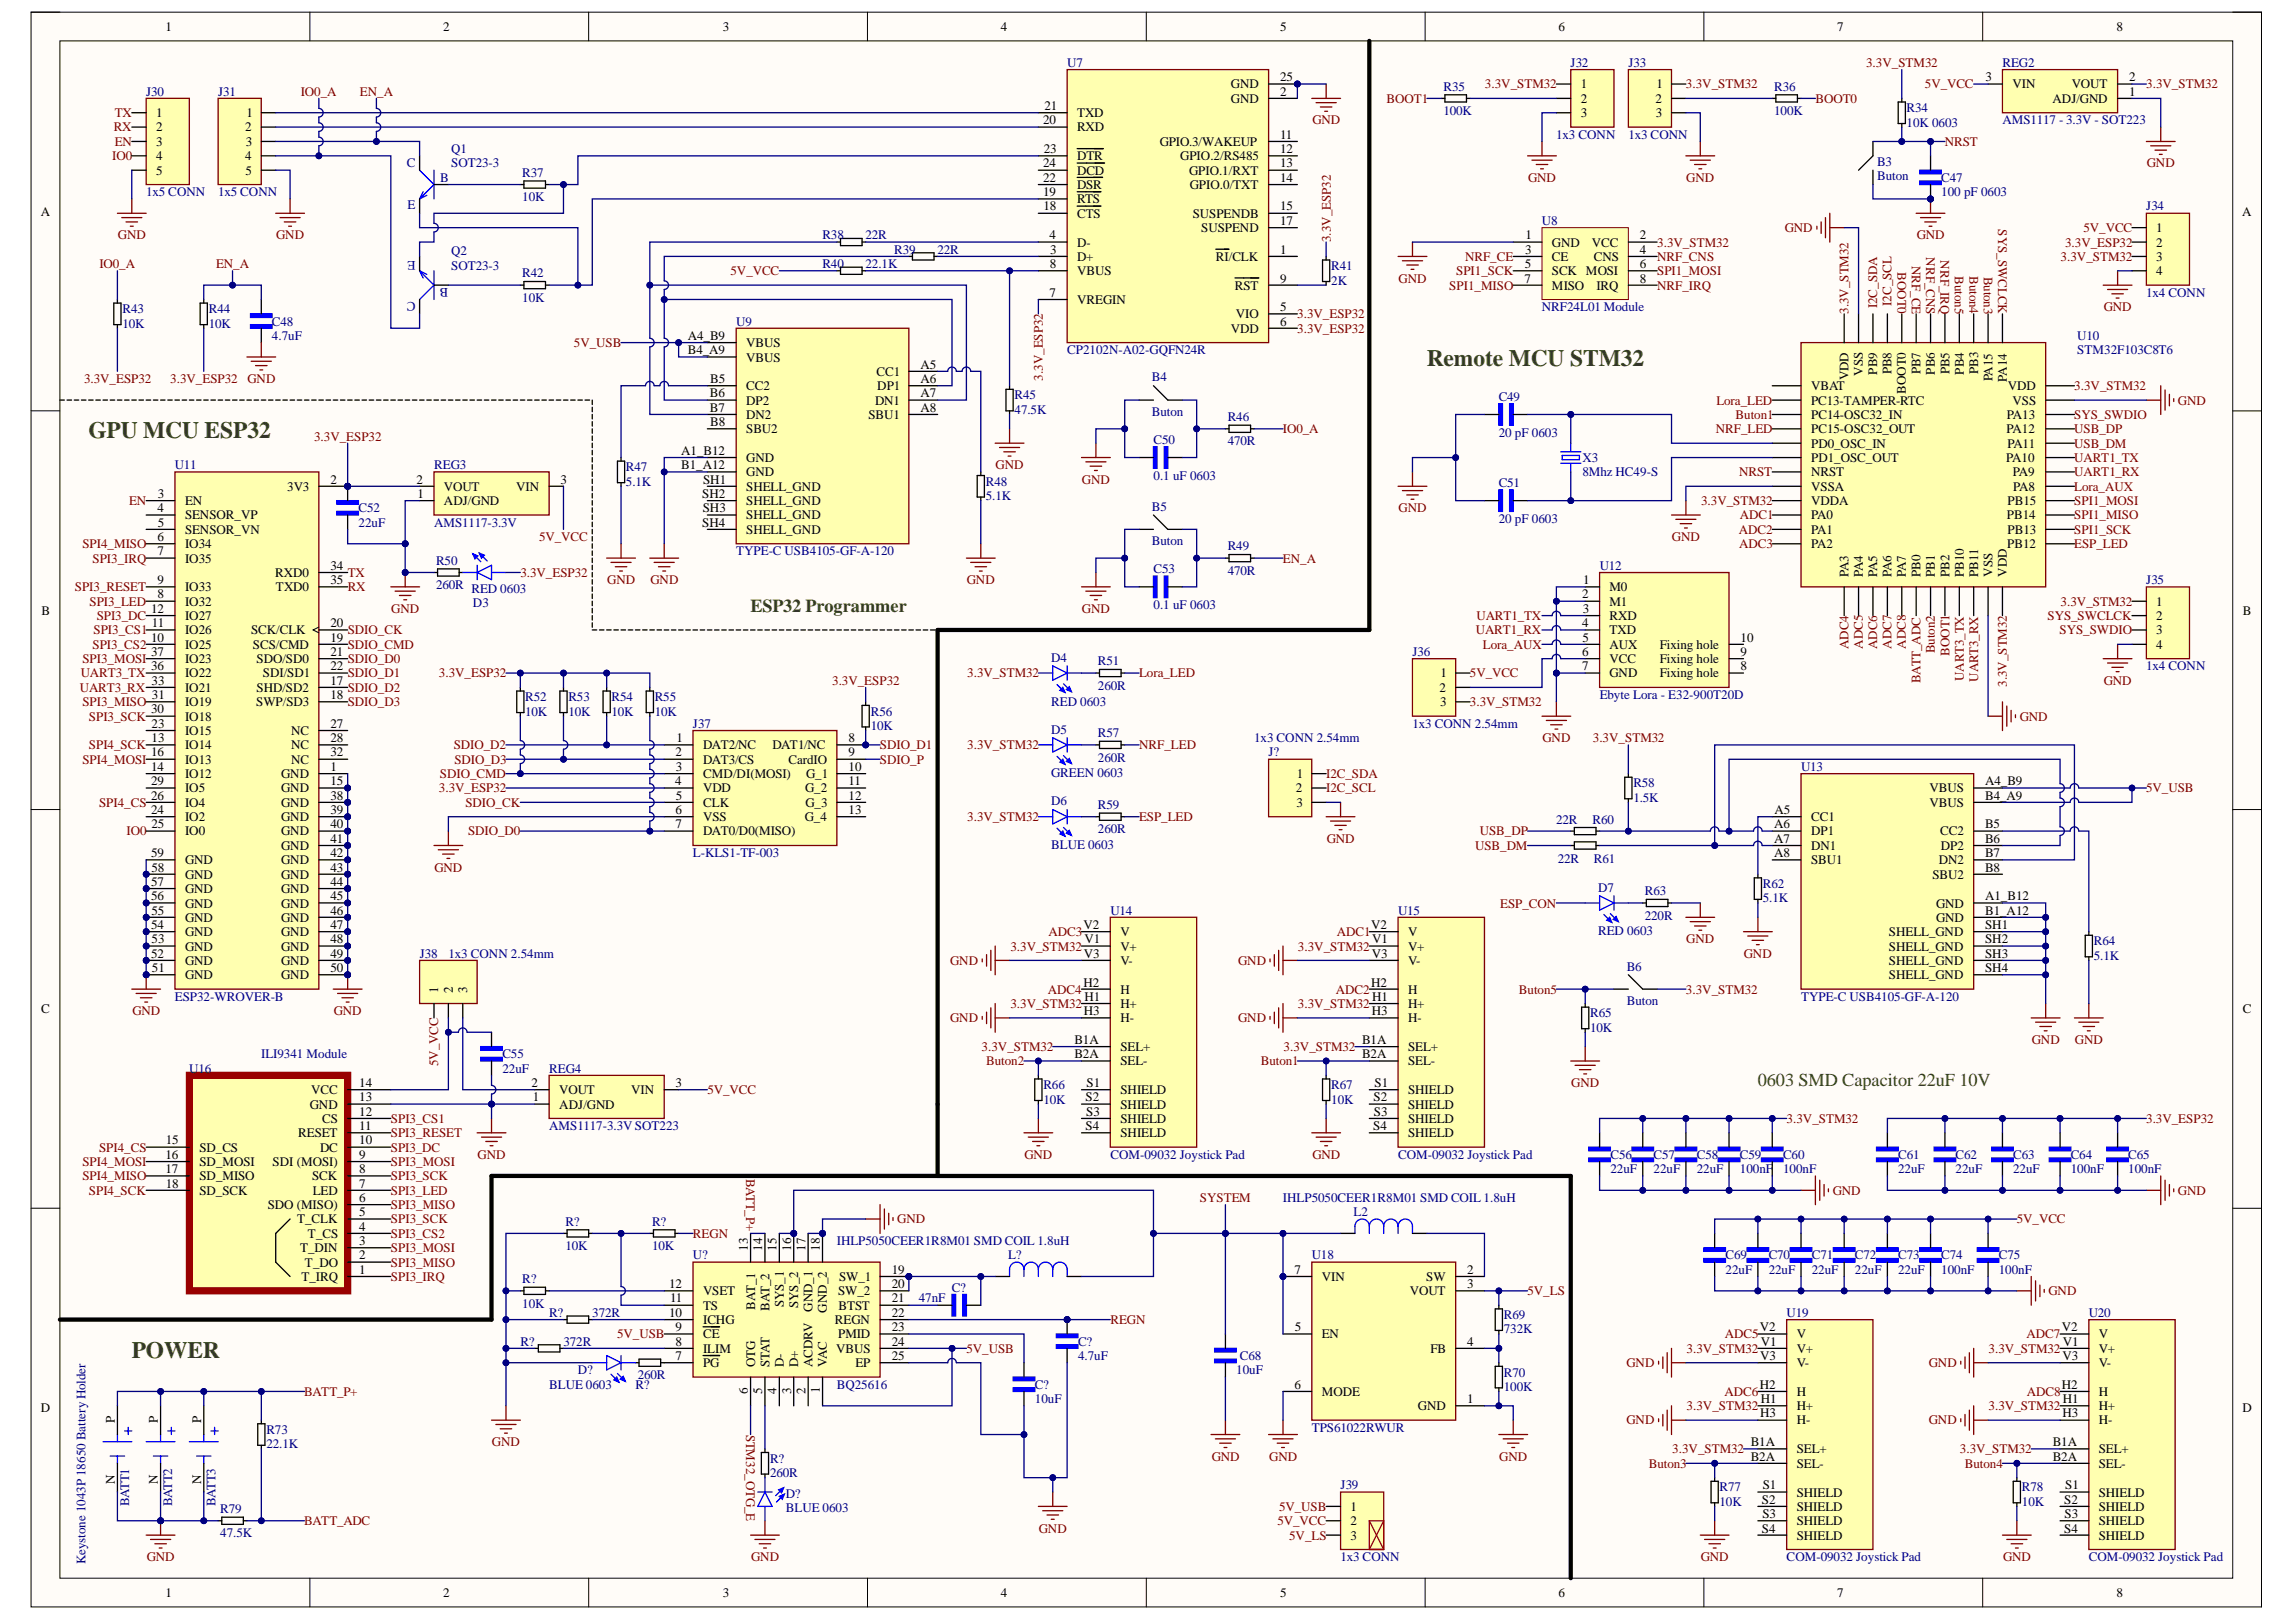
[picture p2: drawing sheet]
<svg xmlns="http://www.w3.org/2000/svg" width="297mm" height="210mm" viewBox="0 0 297 210" stroke-linecap="round" stroke-linejoin="round" font-family="sans-serif">
<defs><g id="words">
<g font-size="3" fill="#274e13">
<text x="184.6" y="47.4">Remote MCU STM32</text>
<text x="11.5" y="56.7">GPU MCU ESP32</text>
<text x="17" y="175.7">POWER</text>
</g>
<g font-size="2.4" fill="#274e13">
<text x="97.1" y="79.2">ESP32 Programmer</text>
<text x="227.4" y="140.5">0603 SMD Capacitor 22uF 10V</text>
</g>
<g font-size="1.7">
<text x="21.4" y="4">1</text>
<text x="57.3" y="4">2</text>
<text x="93.5" y="4">3</text>
<text x="129.5" y="4">4</text>
<text x="165.6" y="4">5</text>
<text x="201.6" y="4">6</text>
<text x="237.7" y="4">7</text>
<text x="273.8" y="4">8</text>
<text x="159.3" y="11.4">GND</text>
<text x="165.6" y="10.5">25</text>
<text x="204.5" y="11.4">1</text>
<text x="214.3" y="11.4">1</text>
<text x="256.9" y="10.5">3</text>
<text x="260.4" y="11.4">VIN</text>
<text x="268" y="11.4">VOUT</text>
<text x="275.5" y="10.5">2</text>
<text x="20.2" y="15.2">1</text>
<text x="20.2" y="17">2</text>
<text x="31.7" y="17">2</text>
<text x="31.9" y="15.2">1</text>
<text x="134.9" y="16.1">20</text>
<text x="135.1" y="14.2">21</text>
<text x="139.3" y="17">RXD</text>
<text x="139.3" y="15.2">TXD</text>
<text x="159.3" y="13.3">GND</text>
<text x="165.6" y="17.9">11</text>
<text x="165.6" y="12.4">2</text>
<text x="204.5" y="13.3">2</text>
<text x="204.5" y="15.2">3</text>
<text x="214.2" y="13.3">2</text>
<text x="214.2" y="15.2">3</text>
<text x="265.5" y="13.3">ADJ/GND</text>
<text x="275.5" y="12.4">1</text>
<text x="20.2" y="18.9">3</text>
<text x="20.2" y="20.7">4</text>
<text x="20.2" y="22.6">5</text>
<text x="31.7" y="20.7">4</text>
<text x="31.8" y="22.6">5</text>
<text x="31.8" y="18.9">3</text>
<text x="134.9" y="23.5">22</text>
<text x="134.9" y="21.7">24</text>
<text x="135" y="19.8">23</text>
<text x="139.3" y="22.6">DCD</text>
<text x="139.3" y="20.7">DTR</text>
<text x="150" y="18.9">GPIO.3/WAKEUP</text>
<text x="152.7" y="20.7">GPIO.2/RS485</text>
<text x="153.8" y="22.6">GPIO.1/RXT</text>
<text x="165.6" y="23.5">14</text>
<text x="165.6" y="21.7">13</text>
<text x="165.6" y="19.8">12</text>
<text x="5.3" y="27.9">A</text>
<text x="134.9" y="25.4">19</text>
<text x="135" y="27.2">18</text>
<text x="139.3" y="28.2">CTS</text>
<text x="139.3" y="26.3">RTS</text>
<text x="139.3" y="24.4">DSR</text>
<text x="153.9" y="24.4">GPIO.0/TXT</text>
<text x="154.3" y="28.2">SUSPENDB</text>
<text x="165.6" y="29.1">17</text>
<text x="165.6" y="27.2">15</text>
<text x="290.1" y="27.9">A</text>
<text x="135.8" y="31">4</text>
<text x="135.8" y="34.7">8</text>
<text x="135.9" y="32.8">3</text>
<text x="139.3" y="35.6">VBUS</text>
<text x="139.3" y="33.8">D+</text>
<text x="139.3" y="31.9">D-</text>
<text x="155.4" y="30.1">SUSPEND</text>
<text x="157.3" y="33.8">RI/CLK</text>
<text x="165.6" y="32.8">1</text>
<text x="197.3" y="34.7">5</text>
<text x="197.3" y="32.8">3</text>
<text x="197.4" y="31">1</text>
<text x="200.8" y="31.9">GND</text>
<text x="200.8" y="33.8">CE</text>
<text x="200.8" y="35.6">SCK MOSI</text>
<text x="205.9" y="31.9">VCC</text>
<text x="206.2" y="33.8">CNS</text>
<text x="212.2" y="31">2</text>
<text x="212.2" y="32.8">4</text>
<text x="212.2" y="34.7">6</text>
<text x="279" y="30.1">1</text>
<text x="279" y="31.9">2</text>
<text x="279" y="33.8">3</text>
<text x="279" y="35.6">4</text>
<text x="135.8" y="38.4">7</text>
<text x="139.3" y="39.4">VREGIN</text>
<text x="159.8" y="37.5">RST</text>
<text x="159.9" y="41.2">VIO</text>
<text x="165.6" y="40.3">5</text>
<text x="165.6" y="36.6">9</text>
<text x="197.2" y="36.6">7</text>
<text x="200.8" y="37.5">MISO</text>
<text x="206.5" y="37.5">IRQ</text>
<text x="212.2" y="36.6">8</text>
<text x="89" y="44">A4_B9</text>
<text x="89" y="45.9">B4_A9</text>
<text x="96.5" y="44.9">VBUS</text>
<text x="96.5" y="46.8">VBUS</text>
<text x="119.1" y="47.7">A5</text>
<text x="159.3" y="43.1">VDD</text>
<text x="165.6" y="42.1">6</text>
<text x="91.8" y="51.4">B6</text>
<text x="91.8" y="53.3">B7</text>
<text x="91.9" y="49.6">B5</text>
<text x="96.5" y="50.5">CC2</text>
<text x="96.5" y="52.4">DP2</text>
<text x="113.2" y="52.4">DN1</text>
<text x="113.4" y="48.6">CC1</text>
<text x="113.5" y="50.5">DP1</text>
<text x="119.1" y="49.6">A6</text>
<text x="119.1" y="51.4">A7</text>
<text x="119.1" y="53.3">A8</text>
<text x="234.3" y="50.5">VBAT</text>
<text x="234.3" y="52.4">PC13-TAMPER-RTC</text>
<text x="239.1" y="49.2" transform="rotate(-90 239.1 49.2)">VDD</text>
<text x="241" y="48.6" transform="rotate(-90 241 48.6)">VSS</text>
<text x="242.9" y="48.5" transform="rotate(-90 242.9 48.5)">PB9</text>
<text x="244.7" y="48.4" transform="rotate(-90 244.7 48.4)">PB8</text>
<text x="246.6" y="51" transform="rotate(-90 246.6 51)">BOOT0</text>
<text x="248.4" y="48.4" transform="rotate(-90 248.4 48.4)">PB7</text>
<text x="250.3" y="48.5" transform="rotate(-90 250.3 48.5)">PB6</text>
<text x="252.2" y="48.4" transform="rotate(-90 252.2 48.4)">PB5</text>
<text x="254.1" y="48.5" transform="rotate(-90 254.1 48.5)">PB4</text>
<text x="255.9" y="48.4" transform="rotate(-90 255.9 48.4)">PB3</text>
<text x="257.8" y="49.4" transform="rotate(-90 257.8 49.4)">PA15</text>
<text x="259.6" y="49.4" transform="rotate(-90 259.6 49.4)">PA14</text>
<text x="259.8" y="50.5">VDD</text>
<text x="260.4" y="52.4">VSS</text>
<text x="88.1" y="58.9">A1_B12</text>
<text x="91.9" y="55.1">B8</text>
<text x="96.5" y="54.2">DN2</text>
<text x="96.5" y="56.1">SBU2</text>
<text x="96.5" y="59.8">GND</text>
<text x="112.4" y="54.2">SBU1</text>
<text x="234.3" y="54.2">PC14-OSC32_IN</text>
<text x="234.3" y="56.1">PC15-OSC32_OUT</text>
<text x="234.3" y="57.9">PD0_OSC_IN</text>
<text x="234.3" y="59.8">PD1_OSC_OUT</text>
<text x="259.6" y="59.8">PA10</text>
<text x="259.6" y="56.1">PA12</text>
<text x="259.6" y="54.2">PA13</text>
<text x="259.7" y="57.9">PA11</text>
<text x="20.4" y="64.4">3</text>
<text x="23.9" y="65.4">EN</text>
<text x="37.2" y="63.5">3V3</text>
<text x="42.8" y="62.6">2</text>
<text x="53.9" y="62.6">2</text>
<text x="54" y="64.4">1</text>
<text x="57.4" y="63.5">VOUT</text>
<text x="57.4" y="65.4">ADJ/GND</text>
<text x="66.8" y="63.5">VIN</text>
<text x="72.5" y="62.6">3</text>
<text x="88.1" y="60.7">B1_A12</text>
<text x="90.8" y="64.4">SH2</text>
<text x="91" y="62.6">SH1</text>
<text x="96.5" y="61.7">GND</text>
<text x="96.5" y="63.5">SHELL_GND</text>
<text x="96.5" y="65.4">SHELL_GND</text>
<text x="234.3" y="61.7">NRST</text>
<text x="234.3" y="65.4">VDDA</text>
<text x="234.3" y="63.5">VSSA</text>
<text x="259.7" y="65.4">PB15</text>
<text x="260.4" y="61.7">PA9</text>
<text x="260.4" y="63.5">PA8</text>
<text x="20.4" y="66.3">4</text>
<text x="20.4" y="70">6</text>
<text x="20.4" y="71.9">7</text>
<text x="20.4" y="68.2">5</text>
<text x="23.9" y="67.2">SENSOR_VP</text>
<text x="23.9" y="69.1">SENSOR_VN</text>
<text x="23.9" y="70.9">IO34</text>
<text x="90.8" y="68.2">SH4</text>
<text x="90.9" y="66.3">SH3</text>
<text x="96.5" y="67.2">SHELL_GND</text>
<text x="96.5" y="69.1">SHELL_GND</text>
<text x="234.3" y="67.2">PA0</text>
<text x="234.3" y="69.1">PA1</text>
<text x="234.3" y="70.9">PA2</text>
<text x="259.6" y="67.2">PB14</text>
<text x="259.7" y="70.9">PB12</text>
<text x="259.7" y="69.1">PB13</text>
<text x="20.4" y="75.6">9</text>
<text x="20.4" y="77.4">8</text>
<text x="23.9" y="72.8">IO35</text>
<text x="23.9" y="76.5">IO33</text>
<text x="35.6" y="74.7">RXD0</text>
<text x="35.7" y="76.5">TXD0</text>
<text x="42.8" y="73.7">34</text>
<text x="42.8" y="75.6">35</text>
<text x="204.7" y="77.4">2</text>
<text x="204.8" y="75.6">1</text>
<text x="208.2" y="76.5">M0</text>
<text x="239.1" y="74.7" transform="rotate(-90 239.1 74.7)">PA3</text>
<text x="241" y="74.7" transform="rotate(-90 241 74.7)">PA4</text>
<text x="242.9" y="74.7" transform="rotate(-90 242.9 74.7)">PA5</text>
<text x="244.7" y="74.7" transform="rotate(-90 244.7 74.7)">PA6</text>
<text x="246.6" y="74.7" transform="rotate(-90 246.6 74.7)">PA7</text>
<text x="248.4" y="74.7" transform="rotate(-90 248.4 74.7)">PB0</text>
<text x="250.3" y="74.7" transform="rotate(-90 250.3 74.7)">PB1</text>
<text x="252.2" y="74.7" transform="rotate(-90 252.2 74.7)">PB2</text>
<text x="254.1" y="74.7" transform="rotate(-90 254.1 74.7)">PB10</text>
<text x="255.9" y="74.7" transform="rotate(-90 255.9 74.7)">PB11</text>
<text x="257.8" y="74.7" transform="rotate(-90 257.8 74.7)">VSS</text>
<text x="259.6" y="74.7" transform="rotate(-90 259.6 74.7)">VDD</text>
<text x="5.4" y="79.6">B</text>
<text x="19.5" y="79.3">12</text>
<text x="19.5" y="83">10</text>
<text x="19.7" y="81.2">11</text>
<text x="23.9" y="78.4">IO32</text>
<text x="23.9" y="80.2">IO27</text>
<text x="23.9" y="82.1">IO26</text>
<text x="23.9" y="84">IO25</text>
<text x="32.5" y="82.1">SCK/CLK</text>
<text x="32.7" y="84">SCS/CMD</text>
<text x="42.8" y="81.2">20</text>
<text x="42.8" y="83">19</text>
<text x="204.7" y="81.2">4</text>
<text x="204.7" y="83">5</text>
<text x="204.8" y="79.3">3</text>
<text x="208.2" y="78.4">M1</text>
<text x="208.2" y="80.2">RXD</text>
<text x="208.2" y="82.1">TXD</text>
<text x="208.2" y="84">AUX</text>
<text x="214.7" y="84">Fixing hole</text>
<text x="225.2" y="83">10</text>
<text x="279" y="78.4">1</text>
<text x="279" y="80.2">2</text>
<text x="279" y="82.1">3</text>
<text x="279" y="84">4</text>
<text x="290.2" y="79.6">B</text>
<text x="19.5" y="84.9">37</text>
<text x="19.5" y="86.7">36</text>
<text x="19.6" y="88.6">33</text>
<text x="23.9" y="85.8">IO23</text>
<text x="23.9" y="87.7">IO22</text>
<text x="23.9" y="89.5">IO21</text>
<text x="33.2" y="85.8">SDO/SD0</text>
<text x="33.2" y="89.5">SHD/SD2</text>
<text x="34" y="87.7">SDI/SD1</text>
<text x="42.8" y="84.9">21</text>
<text x="42.8" y="86.7">22</text>
<text x="42.8" y="88.6">17</text>
<text x="186.2" y="89.5">2</text>
<text x="186.4" y="87.7">1</text>
<text x="204.7" y="84.9">6</text>
<text x="204.7" y="86.7">7</text>
<text x="208.2" y="85.8">VCC</text>
<text x="208.2" y="87.7">GND</text>
<text x="214.7" y="87.7">Fixing hole</text>
<text x="214.7" y="85.8">Fixing hole</text>
<text x="225.2" y="86.7">8</text>
<text x="225.2" y="84.9">9</text>
<text x="19.5" y="92.3">30</text>
<text x="19.6" y="94.2">23</text>
<text x="19.7" y="90.5">31</text>
<text x="23.9" y="91.4">IO19</text>
<text x="23.9" y="93.2">IO18</text>
<text x="23.9" y="95.1">IO15</text>
<text x="33.2" y="91.4">SWP/SD3</text>
<text x="37.7" y="95.1">NC</text>
<text x="42.8" y="90.5">18</text>
<text x="42.8" y="94.2">27</text>
<text x="186.3" y="91.4">3</text>
<text x="19.5" y="97.9">16</text>
<text x="19.5" y="99.7">14</text>
<text x="19.5" y="101.6">29</text>
<text x="19.6" y="96">13</text>
<text x="23.9" y="97">IO14</text>
<text x="23.9" y="98.8">IO13</text>
<text x="23.9" y="100.7">IO12</text>
<text x="36.4" y="100.7">GND</text>
<text x="37.7" y="97">NC</text>
<text x="37.7" y="98.8">NC</text>
<text x="42.8" y="96">28</text>
<text x="42.8" y="97.9">32</text>
<text x="42.8" y="99.7">1</text>
<text x="42.8" y="101.6">15</text>
<text x="87.4" y="101.6">4</text>
<text x="87.4" y="97.9">2</text>
<text x="87.5" y="99.7">3</text>
<text x="87.5" y="96">1</text>
<text x="91" y="97">DAT2/NC</text>
<text x="91" y="98.8">DAT3/CS</text>
<text x="91" y="100.7">CMD/DI(MOSI)</text>
<text x="99.9" y="97">DAT1/NC</text>
<text x="102" y="98.8">CardIO</text>
<text x="104.3" y="100.7">G_1</text>
<text x="109.8" y="96">8</text>
<text x="109.8" y="97.9">9</text>
<text x="109.8" y="99.7">10</text>
<text x="109.8" y="101.6">11</text>
<text x="167.8" y="100.7">1</text>
<text x="256.8" y="101.6">A4_B9</text>
<text x="19.5" y="103.5">26</text>
<text x="19.5" y="105.3">24</text>
<text x="19.6" y="107.2">25</text>
<text x="23.9" y="102.5">IO5</text>
<text x="23.9" y="104.4">IO4</text>
<text x="23.9" y="106.3">IO2</text>
<text x="36.4" y="102.5">GND</text>
<text x="36.4" y="104.4">GND</text>
<text x="36.4" y="106.3">GND</text>
<text x="42.8" y="103.5">38</text>
<text x="42.8" y="105.3">39</text>
<text x="42.8" y="107.2">40</text>
<text x="87.4" y="105.3">6</text>
<text x="87.4" y="107.2">7</text>
<text x="87.5" y="103.5">5</text>
<text x="91" y="102.5">VDD</text>
<text x="91" y="104.4">CLK</text>
<text x="91" y="106.3">VSS</text>
<text x="104.1" y="106.3">G_4</text>
<text x="104.2" y="102.5">G_2</text>
<text x="104.2" y="104.4">G_3</text>
<text x="109.8" y="103.5">12</text>
<text x="109.8" y="105.3">13</text>
<text x="167.6" y="102.5">2</text>
<text x="167.7" y="104.4">3</text>
<text x="229.5" y="107.2">A6</text>
<text x="229.6" y="105.3">A5</text>
<text x="234.3" y="106.3">CC1</text>
<text x="249.6" y="102.5">VBUS</text>
<text x="249.6" y="104.4">VBUS</text>
<text x="256.8" y="103.5">B4_A9</text>
<text x="256.8" y="107.2">B5</text>
<text x="19.5" y="110.9">59</text>
<text x="19.6" y="112.8">58</text>
<text x="23.9" y="108.1">IO0</text>
<text x="23.9" y="113.7">GND</text>
<text x="23.9" y="111.9">GND</text>
<text x="36.4" y="108.1">GND</text>
<text x="36.4" y="110">GND</text>
<text x="36.4" y="111.9">GND</text>
<text x="36.4" y="113.7">GND</text>
<text x="42.8" y="109">41</text>
<text x="42.8" y="110.9">42</text>
<text x="42.8" y="112.8">43</text>
<text x="91" y="108.1">DAT0/D0(MISO)</text>
<text x="229.5" y="109">A7</text>
<text x="229.5" y="110.9">A8</text>
<text x="234.3" y="108.1">DP1</text>
<text x="234.3" y="110">DN1</text>
<text x="234.3" y="111.9">SBU1</text>
<text x="250" y="113.7">SBU2</text>
<text x="250.8" y="111.9">DN2</text>
<text x="251" y="108.1">CC2</text>
<text x="251.1" y="110">DP2</text>
<text x="256.8" y="109">B6</text>
<text x="256.8" y="110.9">B7</text>
<text x="256.8" y="112.8">B8</text>
<text x="19.5" y="116.5">56</text>
<text x="19.5" y="114.7">57</text>
<text x="19.6" y="118.4">55</text>
<text x="23.9" y="119.3">GND</text>
<text x="23.9" y="117.4">GND</text>
<text x="23.9" y="115.6">GND</text>
<text x="36.4" y="115.6">GND</text>
<text x="36.4" y="117.4">GND</text>
<text x="36.4" y="119.3">GND</text>
<text x="42.8" y="114.7">44</text>
<text x="42.8" y="116.5">45</text>
<text x="42.8" y="118.4">46</text>
<text x="250.5" y="117.4">GND</text>
<text x="250.5" y="119.3">GND</text>
<text x="256.8" y="116.5">A1_B12</text>
<text x="256.8" y="118.4">B1_A12</text>
<text x="19.5" y="123.9">52</text>
<text x="19.5" y="120.2">54</text>
<text x="19.6" y="122.1">53</text>
<text x="19.7" y="125.8">51</text>
<text x="23.9" y="124.9">GND</text>
<text x="23.9" y="123">GND</text>
<text x="23.9" y="121.2">GND</text>
<text x="36.4" y="121.2">GND</text>
<text x="36.4" y="123">GND</text>
<text x="36.4" y="124.9">GND</text>
<text x="42.8" y="120.2">47</text>
<text x="42.8" y="122.1">48</text>
<text x="42.8" y="123.9">49</text>
<text x="42.8" y="125.8">50</text>
<text x="140.2" y="120.2">V2</text>
<text x="140.2" y="123.9">V3</text>
<text x="140.3" y="122.1">V1</text>
<text x="145" y="121.2">V</text>
<text x="145" y="123">V+</text>
<text x="145" y="124.9">V-</text>
<text x="177.4" y="120.2">V2</text>
<text x="177.5" y="123.9">V3</text>
<text x="177.5" y="122.1">V1</text>
<text x="182.2" y="121.2">V</text>
<text x="182.2" y="123">V+</text>
<text x="182.2" y="124.9">V-</text>
<text x="244.4" y="121.2">SHELL_GND</text>
<text x="244.4" y="123">SHELL_GND</text>
<text x="244.4" y="124.9">SHELL_GND</text>
<text x="256.8" y="120.2">SH1</text>
<text x="256.8" y="122.1">SH2</text>
<text x="256.8" y="123.9">SH3</text>
<text x="256.8" y="125.8">SH4</text>
<text x="5.3" y="131.1">C</text>
<text x="23.9" y="126.7">GND</text>
<text x="36.4" y="126.7">GND</text>
<text x="56.7" y="128.6" transform="rotate(-90 56.7 128.6)">1</text>
<text x="58.6" y="128.6" transform="rotate(-90 58.6 128.6)">2</text>
<text x="60.4" y="128.6" transform="rotate(-90 60.4 128.6)">3</text>
<text x="140.2" y="127.7">H2</text>
<text x="140.2" y="131.4">H3</text>
<text x="140.3" y="129.5">H1</text>
<text x="145" y="128.6">H</text>
<text x="145" y="130.5">H+</text>
<text x="177.4" y="127.7">H2</text>
<text x="177.5" y="131.4">H3</text>
<text x="177.5" y="129.5">H1</text>
<text x="182.2" y="128.6">H</text>
<text x="182.2" y="130.5">H+</text>
<text x="244.4" y="126.7">SHELL_GND</text>
<text x="290.2" y="131.1">C</text>
<text x="139" y="135.1">B1A</text>
<text x="139" y="137">B2A</text>
<text x="145" y="132.3">H-</text>
<text x="145" y="136">SEL+</text>
<text x="145" y="137.9">SEL-</text>
<text x="176.2" y="135.1">B1A</text>
<text x="176.2" y="137">B2A</text>
<text x="182.2" y="132.3">H-</text>
<text x="182.2" y="136">SEL+</text>
<text x="182.2" y="137.9">SEL-</text>
<text x="40.1" y="143.5">GND</text>
<text x="40.3" y="141.6">VCC</text>
<text x="46.5" y="140.7">14</text>
<text x="46.5" y="142.5">13</text>
<text x="68.8" y="140.7">2</text>
<text x="68.9" y="142.5">1</text>
<text x="72.4" y="141.6">VOUT</text>
<text x="72.4" y="143.5">ADJ/GND</text>
<text x="81.7" y="141.6">VIN</text>
<text x="87.4" y="140.7">3</text>
<text x="140.4" y="142.5">S2</text>
<text x="140.6" y="140.7">S1</text>
<text x="145" y="141.6">SHIELD</text>
<text x="145" y="143.5">SHIELD</text>
<text x="177.7" y="142.5">S2</text>
<text x="177.8" y="140.7">S1</text>
<text x="182.2" y="141.6">SHIELD</text>
<text x="182.2" y="143.5">SHIELD</text>
<text x="21.4" y="150">16</text>
<text x="21.4" y="148.1">15</text>
<text x="25.8" y="149">SD_CS</text>
<text x="38.6" y="147.2">RESET</text>
<text x="41.4" y="149">DC</text>
<text x="41.7" y="145.3">CS</text>
<text x="46.5" y="144.4">12</text>
<text x="46.5" y="146.2">11</text>
<text x="46.5" y="148.1">10</text>
<text x="46.5" y="150">9</text>
<text x="140.4" y="146.2">S4</text>
<text x="140.5" y="144.4">S3</text>
<text x="145" y="145.3">SHIELD</text>
<text x="145" y="147.2">SHIELD</text>
<text x="177.6" y="146.2">S4</text>
<text x="177.7" y="144.4">S3</text>
<text x="182.2" y="145.3">SHIELD</text>
<text x="182.2" y="147.2">SHIELD</text>
<text x="21.4" y="151.8">17</text>
<text x="21.4" y="153.7">18</text>
<text x="25.8" y="150.9">SD_MOSI</text>
<text x="25.8" y="152.8">SD_MISO</text>
<text x="25.8" y="154.6">SD_SCK</text>
<text x="35.3" y="150.9">SDI (MOSI)</text>
<text x="40.4" y="152.8">SCK</text>
<text x="40.5" y="154.6">LED</text>
<text x="46.5" y="151.8">8</text>
<text x="46.5" y="153.7">7</text>
<text x="46.5" y="155.5">6</text>
<text x="34.6" y="156.5">SDO (MISO)</text>
<text x="38.4" y="158.3">T_CLK</text>
<text x="39.8" y="160.2">T_CS</text>
<text x="46.5" y="157.4">5</text>
<text x="46.5" y="159.3">4</text>
<text x="46.5" y="161.1">3</text>
<text x="96.8" y="161.8" transform="rotate(-90 96.8 161.8)">13</text>
<text x="98.6" y="161.8" transform="rotate(-90 98.6 161.8)">14</text>
<text x="100.5" y="161.8" transform="rotate(-90 100.5 161.8)">15</text>
<text x="102.3" y="161.8" transform="rotate(-90 102.3 161.8)">16</text>
<text x="104.2" y="161.8" transform="rotate(-90 104.2 161.8)">17</text>
<text x="106.1" y="161.8" transform="rotate(-90 106.1 161.8)">18</text>
<text x="38.8" y="162">T_DIN</text>
<text x="39" y="165.8">T_IRQ</text>
<text x="39.5" y="163.9">T_DO</text>
<text x="46.5" y="164.8">1</text>
<text x="46.5" y="163">2</text>
<text x="86.6" y="166.7">12</text>
<text x="91" y="167.6">VSET</text>
<text x="108.4" y="167.6">SW_2</text>
<text x="108.6" y="165.8">SW_1</text>
<text x="115.4" y="166.7">20</text>
<text x="115.4" y="164.8">19</text>
<text x="167.5" y="164.8">7</text>
<text x="171" y="165.8">VIN</text>
<text x="182.4" y="167.6">VOUT</text>
<text x="184.5" y="165.8">SW</text>
<text x="189.8" y="164.8">2</text>
<text x="189.8" y="166.7">3</text>
<text x="86.6" y="170.4">10</text>
<text x="86.7" y="168.5">11</text>
<text x="87.4" y="172.3">9</text>
<text x="91" y="173.2">CE</text>
<text x="91" y="171.3">ICHG</text>
<text x="91" y="169.5">TS</text>
<text x="97.7" y="169.5" transform="rotate(-90 97.7 169.5)">BAT_1</text>
<text x="99.5" y="169.6" transform="rotate(-90 99.5 169.6)">BAT_2</text>
<text x="101.4" y="169.2" transform="rotate(-90 101.4 169.2)">SYS_1</text>
<text x="103.3" y="169.3" transform="rotate(-90 103.3 169.3)">SYS_2</text>
<text x="105.1" y="169.7" transform="rotate(-90 105.1 169.7)">GND_1</text>
<text x="107" y="169.9" transform="rotate(-90 107 169.9)">GND_2</text>
<text x="108" y="171.3">REGN</text>
<text x="108.4" y="173.2">PMID</text>
<text x="108.5" y="169.5">BTST</text>
<text x="115.4" y="172.3">23</text>
<text x="115.4" y="170.4">22</text>
<text x="115.4" y="168.5">21</text>
<text x="167.5" y="172.3">5</text>
<text x="171" y="173.2">EN</text>
<text x="227.7" y="172.3">V2</text>
<text x="232.5" y="173.2">V</text>
<text x="266.7" y="172.3">V2</text>
<text x="271.5" y="173.2">V</text>
<text x="87.4" y="176">7</text>
<text x="87.4" y="174.1">8</text>
<text x="91" y="176.9">PG</text>
<text x="91" y="175.1">ILIM</text>
<text x="97.7" y="176.9" transform="rotate(-90 97.7 176.9)">OTG</text>
<text x="99.5" y="176.9" transform="rotate(-90 99.5 176.9)">STAT</text>
<text x="101.4" y="176.9" transform="rotate(-90 101.4 176.9)">D-</text>
<text x="103.3" y="176.9" transform="rotate(-90 103.3 176.9)">D+</text>
<text x="105.1" y="176.9" transform="rotate(-90 105.1 176.9)">ACDRV</text>
<text x="107" y="176.9" transform="rotate(-90 107 176.9)">VAC</text>
<text x="108.2" y="175.1">VBUS</text>
<text x="110.7" y="176.9">EP</text>
<text x="115.4" y="176">25</text>
<text x="115.4" y="174.1">24</text>
<text x="167.5" y="179.7">6</text>
<text x="185" y="175.1">FB</text>
<text x="189.8" y="174.1">4</text>
<text x="227.7" y="179.7">H2</text>
<text x="227.7" y="176">V3</text>
<text x="227.8" y="174.1">V1</text>
<text x="232.5" y="175.1">V+</text>
<text x="232.5" y="176.9">V-</text>
<text x="266.7" y="179.7">H2</text>
<text x="266.8" y="176">V3</text>
<text x="266.9" y="174.1">V1</text>
<text x="271.5" y="175.1">V+</text>
<text x="271.5" y="176.9">V-</text>
<text x="5.3" y="182.7">D</text>
<text x="14.8" y="184.1" transform="rotate(-90 14.8 184.1)">P</text>
<text x="20.4" y="184.1" transform="rotate(-90 20.4 184.1)">P</text>
<text x="26" y="184.1" transform="rotate(-90 26 184.1)">P</text>
<text x="96.8" y="180.5" transform="rotate(-90 96.8 180.5)">6</text>
<text x="98.6" y="180.4" transform="rotate(-90 98.6 180.4)">5</text>
<text x="100.5" y="180.5" transform="rotate(-90 100.5 180.5)">4</text>
<text x="102.3" y="180.4" transform="rotate(-90 102.3 180.4)">3</text>
<text x="104.2" y="180.5" transform="rotate(-90 104.2 180.5)">2</text>
<text x="106.1" y="180.3" transform="rotate(-90 106.1 180.3)">1</text>
<text x="171" y="180.6">MODE</text>
<text x="183.4" y="182.5">GND</text>
<text x="189.8" y="181.6">1</text>
<text x="227.7" y="183.4">H3</text>
<text x="227.8" y="181.6">H1</text>
<text x="232.5" y="180.6">H</text>
<text x="232.5" y="182.5">H+</text>
<text x="232.5" y="184.3">H-</text>
<text x="266.8" y="183.4">H3</text>
<text x="266.9" y="181.6">H1</text>
<text x="271.5" y="180.6">H</text>
<text x="271.5" y="182.5">H+</text>
<text x="271.5" y="184.3">H-</text>
<text x="290.1" y="182.7">D</text>
<text x="226.5" y="187.1">B1A</text>
<text x="226.5" y="189">B2A</text>
<text x="232.5" y="188.1">SEL+</text>
<text x="232.5" y="190">SEL-</text>
<text x="265.6" y="187.1">B1A</text>
<text x="265.6" y="189">B2A</text>
<text x="271.5" y="188.1">SEL+</text>
<text x="271.5" y="190">SEL-</text>
<text x="14.8" y="192" transform="rotate(-90 14.8 192)">N</text>
<text x="20.4" y="192" transform="rotate(-90 20.4 192)">N</text>
<text x="26" y="192" transform="rotate(-90 26 192)">N</text>
<text x="174.7" y="195.5">1</text>
<text x="174.7" y="197.4">2</text>
<text x="227.9" y="194.6">S2</text>
<text x="228" y="196.5">S3</text>
<text x="228.1" y="192.7">S1</text>
<text x="232.5" y="193.7">SHIELD</text>
<text x="232.5" y="195.5">SHIELD</text>
<text x="232.5" y="197.4">SHIELD</text>
<text x="267" y="194.6">S2</text>
<text x="267.1" y="196.5">S3</text>
<text x="267.2" y="192.7">S1</text>
<text x="271.5" y="193.7">SHIELD</text>
<text x="271.5" y="195.5">SHIELD</text>
<text x="271.5" y="197.4">SHIELD</text>
<text x="174.7" y="199.3">3</text>
<text x="227.9" y="198.3">S4</text>
<text x="232.5" y="199.3">SHIELD</text>
<text x="267" y="198.3">S4</text>
<text x="271.5" y="199.3">SHIELD</text>
<text x="21.4" y="206.7">1</text>
<text x="57.3" y="206.7">2</text>
<text x="93.5" y="206.7">3</text>
<text x="129.5" y="206.7">4</text>
<text x="165.6" y="206.7">5</text>
<text x="201.6" y="206.7">6</text>
<text x="237.7" y="206.7">7</text>
<text x="273.8" y="206.7">8</text>
</g>
<g font-size="1.7" fill="#000080">
<text x="138.1" y="8.6">U7</text>
<text x="186.7" y="11.7">R35</text>
<text x="203.2" y="8.6">J32</text>
<text x="210.7" y="8.6">J33</text>
<text x="229.5" y="11.7">R36</text>
<text x="259.1" y="8.6">REG2</text>
<text x="18.9" y="12.4">J30</text>
<text x="28.2" y="12.4">J31</text>
<text x="186.7" y="14.9">100K</text>
<text x="201.3" y="17.9">1x3 CONN</text>
<text x="210.7" y="17.9">1x3 CONN</text>
<text x="229.5" y="14.9">100K</text>
<text x="246.7" y="14.5">R34</text>
<text x="246.7" y="16.4">10K 0603</text>
<text x="259.1" y="16.1">AMS1117 - 3.3V - SOT223</text>
<text x="52.6" y="21.7">C</text>
<text x="57" y="23.5">B</text>
<text x="58.4" y="19.8">Q1</text>
<text x="58.4" y="21.7">SOT23-3</text>
<text x="67.6" y="22.9">R37</text>
<text x="242.9" y="21.5">B3</text>
<text x="242.9" y="23.3">Buton</text>
<text x="251.1" y="23.5">C47</text>
<text x="18.9" y="25.4">1x5 CONN</text>
<text x="28.2" y="25.4">1x5 CONN</text>
<text x="52.7" y="27.1">E</text>
<text x="67.6" y="26">10K</text>
<text x="199.5" y="29.1">U8</text>
<text x="251.1" y="25.4">100 pF 0603</text>
<text x="277.7" y="27.2">J34</text>
<text x="53.7" y="33.7" transform="rotate(-180 53.7 33.7)">E</text>
<text x="58.4" y="33">Q2</text>
<text x="58.4" y="34.9">SOT23-3</text>
<text x="67.6" y="35.9">R42</text>
<text x="106.4" y="31">R38</text>
<text x="106.4" y="34.7">R40</text>
<text x="112" y="31">22R</text>
<text x="112" y="34.7">22.1K</text>
<text x="115.7" y="32.8">R39</text>
<text x="121.3" y="32.8">22R</text>
<text x="172.2" y="35">R41</text>
<text x="15.9" y="40.5">R43</text>
<text x="27" y="40.5">R44</text>
<text x="53.7" y="39.1" transform="rotate(-180 53.7 39.1)">C</text>
<text x="58" y="37.2" transform="rotate(-180 58 37.2)">B</text>
<text x="67.6" y="39.1">10K</text>
<text x="172.2" y="36.8">2K</text>
<text x="199.5" y="40.3">NRF24L01 Module</text>
<text x="277.7" y="38.4">1x4 CONN</text>
<text x="15.9" y="42.4">10K</text>
<text x="27" y="42.4">10K</text>
<text x="35.2" y="42.1">C48</text>
<text x="35.2" y="44">4.7uF</text>
<text x="95.2" y="42.1">U9</text>
<text x="138.1" y="45.9">CP2102N-A02-GQFN24R</text>
<text x="268.7" y="44">U10</text>
<text x="268.7" y="45.9">STM32F103C8T6</text>
<text x="131.3" y="51.7">R45</text>
<text x="131.3" y="53.5">47.5K</text>
<text x="149" y="49.4">B4</text>
<text x="149" y="53.8">Buton</text>
<text x="193.9" y="51.9">C49</text>
<text x="149.2" y="57.5">C50</text>
<text x="158.8" y="54.5">R46</text>
<text x="158.8" y="57.6">470R</text>
<text x="193.9" y="56.5">20 pF 0603</text>
<text x="204.7" y="59.8">X3</text>
<text x="22.6" y="60.7">U11</text>
<text x="56.2" y="60.7">REG3</text>
<text x="81" y="61">R47</text>
<text x="81" y="62.9">5.1K</text>
<text x="127.5" y="62.9">R48</text>
<text x="127.5" y="64.7">5.1K</text>
<text x="149.2" y="62.1">0.1 uF 0603</text>
<text x="193.9" y="63">C51</text>
<text x="204.7" y="61.7">8Mhz HC49-S</text>
<text x="46.4" y="66.3">C52</text>
<text x="46.4" y="68.2">22uF</text>
<text x="56.2" y="68.2">AMS1117-3.3V</text>
<text x="95.2" y="71.9">TYPE-C USB4105-GF-A-120</text>
<text x="149" y="66.1">B5</text>
<text x="149" y="70.6">Buton</text>
<text x="158.8" y="71.2">R49</text>
<text x="193.9" y="67.7">20 pF 0603</text>
<text x="56.4" y="73.1">R50</text>
<text x="56.4" y="76.2">260R</text>
<text x="61" y="76.7">RED 0603</text>
<text x="149.2" y="74.2">C53</text>
<text x="158.8" y="74.4">470R</text>
<text x="207" y="73.7">U12</text>
<text x="277.7" y="75.6">J35</text>
<text x="61.2" y="78.6">D3</text>
<text x="149.2" y="78.8">0.1 uF 0603</text>
<text x="136" y="85.6">D4</text>
<text x="142" y="86.1">R51</text>
<text x="142" y="89.3">260R</text>
<text x="182.7" y="84.9">J36</text>
<text x="277.7" y="86.7">1x4 CONN</text>
<text x="68" y="90.8">R52</text>
<text x="68" y="92.6">10K</text>
<text x="73.5" y="90.8">R53</text>
<text x="73.5" y="92.6">10K</text>
<text x="79.1" y="90.8">R54</text>
<text x="79.1" y="92.6">10K</text>
<text x="84.7" y="90.8">R55</text>
<text x="84.7" y="92.6">10K</text>
<text x="89.6" y="94.2">J37</text>
<text x="112.7" y="92.6">R56</text>
<text x="112.7" y="94.5">10K</text>
<text x="136" y="91.3">RED 0603</text>
<text x="136" y="94.9">D5</text>
<text x="142" y="95.4">R57</text>
<text x="182.7" y="94.2">1x3 CONN 2.54mm</text>
<text x="207" y="90.5">Ebyte Lora - E32-900T20D</text>
<text x="136" y="100.6">GREEN 0603</text>
<text x="142" y="98.6">260R</text>
<text x="162.3" y="96">1x3 CONN 2.54mm</text>
<text x="164.1" y="97.9">J?</text>
<text x="211.3" y="101.9">R58</text>
<text x="233" y="99.7">U13</text>
<text x="136" y="104.2">D6</text>
<text x="142" y="104.7">R59</text>
<text x="142" y="107.9">260R</text>
<text x="201.3" y="106.6">22R</text>
<text x="206" y="106.6">R60</text>
<text x="211.3" y="103.8">1.5K</text>
<text x="89.6" y="110.9">L-KLS1-TF-003</text>
<text x="136" y="109.9">BLUE 0603</text>
<text x="201.5" y="111.7">22R</text>
<text x="206.2" y="111.7">R61</text>
<text x="143.7" y="118.4">U14</text>
<text x="180.9" y="118.4">U15</text>
<text x="206.7" y="115.4">D7</text>
<text x="212.8" y="115.8">R63</text>
<text x="212.8" y="119">220R</text>
<text x="228.1" y="114.9">R62</text>
<text x="228.1" y="116.8">5.1K</text>
<text x="54.3" y="123.9">J38</text>
<text x="58" y="123.9">1x3 CONN 2.54mm</text>
<text x="206.7" y="121">RED 0603</text>
<text x="210.5" y="125.6">B6</text>
<text x="270.9" y="122.3">R64</text>
<text x="270.9" y="124.2">5.1K</text>
<text x="22.6" y="129.5">ESP32-WROVER-B</text>
<text x="205.7" y="131.6">R65</text>
<text x="210.5" y="130.1">Buton</text>
<text x="233" y="129.5">TYPE-C USB4105-GF-A-120</text>
<text x="33.8" y="137">ILI9341 Module</text>
<text x="65" y="137">C55</text>
<text x="205.7" y="133.5">10K</text>
<text x="24.5" y="138.8">U16</text>
<text x="65" y="138.8">22uF</text>
<text x="71" y="138.8">REG4</text>
<text x="135" y="140.9">R66</text>
<text x="135" y="142.8">10K</text>
<text x="172.2" y="140.9">R67</text>
<text x="172.2" y="142.8">10K</text>
<text x="71" y="146.2">AMS1117-3.3V SOT223</text>
<text x="143.7" y="150">COM-09032 Joystick Pad</text>
<text x="180.9" y="150">COM-09032 Joystick Pad</text>
<text x="208.3" y="150">C56</text>
<text x="213.9" y="150">C57</text>
<text x="219.5" y="150">C58</text>
<text x="225.1" y="150">C59</text>
<text x="230.7" y="150">C60</text>
<text x="245.6" y="150">C61</text>
<text x="253" y="150">C62</text>
<text x="260.4" y="150">C63</text>
<text x="267.9" y="150">C64</text>
<text x="275.3" y="150">C65</text>
<text x="166" y="155.5">IHLP5050CEER1R8M01 SMD COIL 1.8uH</text>
<text x="208.3" y="151.8">22uF</text>
<text x="213.9" y="151.8">22uF</text>
<text x="219.5" y="151.8">22uF</text>
<text x="225.1" y="151.8">100nF</text>
<text x="230.7" y="151.8">100nF</text>
<text x="245.6" y="151.8">22uF</text>
<text x="253" y="151.8">22uF</text>
<text x="260.4" y="151.8">22uF</text>
<text x="267.9" y="151.8">100nF</text>
<text x="275.3" y="151.8">100nF</text>
<text x="73.2" y="158.6">R?</text>
<text x="73.2" y="161.8">10K</text>
<text x="84.4" y="158.6">R?</text>
<text x="84.4" y="161.8">10K</text>
<text x="108.3" y="161.1">IHLP5050CEER1R8M01 SMD COIL 1.8uH</text>
<text x="175.1" y="157.4">L2</text>
<text x="67.6" y="166.1">R?</text>
<text x="89.6" y="163">U?</text>
<text x="123.1" y="167.2">C?</text>
<text x="130.4" y="163">L?</text>
<text x="169.7" y="163">U18</text>
<text x="223.2" y="163">C69</text>
<text x="223.2" y="164.8">22uF</text>
<text x="228.8" y="163">C70</text>
<text x="228.8" y="164.8">22uF</text>
<text x="234.4" y="163">C71</text>
<text x="234.4" y="164.8">22uF</text>
<text x="240" y="163">C72</text>
<text x="240" y="164.8">22uF</text>
<text x="245.6" y="163">C73</text>
<text x="245.6" y="164.8">22uF</text>
<text x="251.1" y="163">C74</text>
<text x="251.1" y="164.8">100nF</text>
<text x="258.6" y="163">C75</text>
<text x="258.6" y="164.8">100nF</text>
<text x="67.6" y="169.2">10K</text>
<text x="71" y="170.4">R?</text>
<text x="76.6" y="170.4">372R</text>
<text x="118.9" y="168.5">47nF</text>
<text x="194.6" y="170.7">R69</text>
<text x="194.6" y="172.6">732K</text>
<text x="231.1" y="170.4">U19</text>
<text x="270.2" y="170.4">U20</text>
<text x="67.3" y="174.1">R?</text>
<text x="71" y="179.7">BLUE 0603</text>
<text x="72.9" y="174.1">372R</text>
<text x="74.8" y="177.8">D?</text>
<text x="82.2" y="179.7">R?</text>
<text x="82.5" y="178.5">260R</text>
<text x="108.3" y="179.7">BQ25616</text>
<text x="133.9" y="179.7">C?</text>
<text x="139.5" y="174.1">C?</text>
<text x="139.5" y="176">4.7uF</text>
<text x="159.9" y="177.8">10uF</text>
<text x="160.4" y="176">C68</text>
<text x="194.6" y="178.1">R70</text>
<text x="194.6" y="180">100K</text>
<text x="34.5" y="185.6">R73</text>
<text x="133.9" y="181.6">10uF</text>
<text x="169.7" y="185.3">TPS61022RWUR</text>
<text x="34.5" y="187.4">22.1K</text>
<text x="99.6" y="189.3">R?</text>
<text x="99.6" y="191.1">260R</text>
<text x="16.7" y="194.9" transform="rotate(-90 16.7 194.9)">BATT1</text>
<text x="22.3" y="194.9" transform="rotate(-90 22.3 194.9)">BATT2</text>
<text x="27.9" y="194.9" transform="rotate(-90 27.9 194.9)">BATT3</text>
<text x="28.5" y="195.8">R79</text>
<text x="101.7" y="193.8">D?</text>
<text x="101.7" y="195.7">BLUE 0603</text>
<text x="173.4" y="192.7">J39</text>
<text x="222.5" y="193">R77</text>
<text x="222.5" y="194.9">10K</text>
<text x="261.6" y="193">R78</text>
<text x="261.6" y="194.9">10K</text>
<text x="11.1" y="202.4" transform="rotate(-90 11.1 202.4)">Keystone 1043P 18650 Battery Holder</text>
<text x="28.5" y="199">47.5K</text>
<text x="173.4" y="202">1x3 CONN</text>
<text x="231.1" y="202">COM-09032 Joystick Pad</text>
<text x="270.2" y="202">COM-09032 Joystick Pad</text>
</g>
<g font-size="1.7" fill="#800000">
<text x="192.1" y="11.4">3.3V_STM32</text>
<text x="218.1" y="11.4">3.3V_STM32</text>
<text x="241.4" y="8.6">3.3V_STM32</text>
<text x="249" y="11.4">5V_VCC</text>
<text x="277.7" y="11.4">3.3V_STM32</text>
<text x="14.7" y="17">RX</text>
<text x="14.8" y="15.2">TX</text>
<text x="38.9" y="12.4">IO0_A</text>
<text x="46.6" y="12.4">EN_A</text>
<text x="169.8" y="16.1">GND</text>
<text x="179.4" y="13.3">BOOT1</text>
<text x="234.9" y="13.3">BOOT0</text>
<text x="14.5" y="20.7">IO0</text>
<text x="14.8" y="18.9">EN</text>
<text x="197.7" y="23.5">GND</text>
<text x="218.2" y="23.5">GND</text>
<text x="251.6" y="18.9">NRST</text>
<text x="277.7" y="21.7">GND</text>
<text x="258.5" y="29.7" transform="rotate(90 258.5 29.7)">SYS_SWCLCK</text>
<text x="12.9" y="34.7">IO0_A</text>
<text x="15.3" y="31">GND</text>
<text x="28" y="34.7">EN_A</text>
<text x="35.7" y="31">GND</text>
<text x="94.5" y="35.6">5V_VCC</text>
<text x="172.2" y="31.3" transform="rotate(-90 172.2 31.3)">3.3V_ESP32</text>
<text x="188.4" y="35.6">SPI1_SCK</text>
<text x="189.5" y="33.8">NRF_CE</text>
<text x="214.4" y="31.9">3.3V_STM32</text>
<text x="214.4" y="35.6">SPI1_MOSI</text>
<text x="214.4" y="33.8">NRF_CNS</text>
<text x="230.9" y="30.1">GND</text>
<text x="245.5" y="35.3" transform="rotate(90 245.5 35.3)">BOOT0</text>
<text x="247.3" y="34.4" transform="rotate(90 247.3 34.4)">NRF_CE</text>
<text x="248" y="31">GND</text>
<text x="249.2" y="33.3" transform="rotate(90 249.2 33.3)">NRF_CNS</text>
<text x="251.1" y="33.7" transform="rotate(90 251.1 33.7)">NRF_IRQ</text>
<text x="252.9" y="35.8" transform="rotate(90 252.9 35.8)">Buton5</text>
<text x="254.8" y="35.7" transform="rotate(90 254.8 35.7)">Buton4</text>
<text x="256.6" y="35.8" transform="rotate(90 256.6 35.8)">Buton3</text>
<text x="266.6" y="33.8">3.3V_STM32</text>
<text x="267.2" y="31.9">3.3V_ESP32</text>
<text x="269.5" y="30.1">5V_VCC</text>
<text x="167.8" y="41.2">3.3V_ESP32</text>
<text x="180.9" y="36.6">GND</text>
<text x="187.5" y="37.5">SPI1_MISO</text>
<text x="214.4" y="37.5">NRF_IRQ</text>
<text x="239.1" y="40.6" transform="rotate(-90 239.1 40.6)">3.3V_STM32</text>
<text x="242.9" y="39.9" transform="rotate(-90 242.9 39.9)">I2C_SDA</text>
<text x="244.7" y="39.6" transform="rotate(-90 244.7 39.6)">I2C_SCL</text>
<text x="272.2" y="40.3">GND</text>
<text x="74.3" y="44.9">5V_USB</text>
<text x="167.8" y="43.1">3.3V_ESP32</text>
<text x="10.9" y="49.6">3.3V_ESP32</text>
<text x="22" y="49.6">3.3V_ESP32</text>
<text x="32" y="49.6">GND</text>
<text x="134.9" y="49.3" transform="rotate(-90 134.9 49.3)">3.3V_ESP32</text>
<text x="222.1" y="52.4">Lora_LED</text>
<text x="268.4" y="50.5">3.3V_STM32</text>
<text x="281.8" y="52.4">GND</text>
<text x="40.6" y="57">3.3V_ESP32</text>
<text x="166" y="56.1">IO0_A</text>
<text x="222" y="56.1">NRF_LED</text>
<text x="224.5" y="54.2">Buton1</text>
<text x="268.4" y="59.8">UART1_TX</text>
<text x="268.4" y="57.9">USB_DM</text>
<text x="268.4" y="56.1">USB_DP</text>
<text x="268.4" y="54.2">SYS_SWDIO</text>
<text x="16.7" y="65.4">EN</text>
<text x="128.8" y="60.7">GND</text>
<text x="140" y="62.6">GND</text>
<text x="220.1" y="65.4">3.3V_STM32</text>
<text x="225" y="61.7">NRST</text>
<text x="268.4" y="61.7">UART1_RX</text>
<text x="268.4" y="63.5">Lora_AUX</text>
<text x="268.4" y="65.4">SPI1_MOSI</text>
<text x="10.7" y="70.9">SPI4_MISO</text>
<text x="69.7" y="70">5V_VCC</text>
<text x="180.9" y="66.3">GND</text>
<text x="216.3" y="70">GND</text>
<text x="225" y="69.1">ADC2</text>
<text x="225" y="70.9">ADC3</text>
<text x="225.1" y="67.2">ADC1</text>
<text x="268.4" y="67.2">SPI1_MISO</text>
<text x="268.4" y="69.1">SPI1_SCK</text>
<text x="268.4" y="70.9">ESP_LED</text>
<text x="9.7" y="76.5">SPI3_RESET</text>
<text x="12" y="72.8">SPI3_IRQ</text>
<text x="45" y="74.7">TX</text>
<text x="45" y="76.5">RX</text>
<text x="67.3" y="74.7">3.3V_ESP32</text>
<text x="78.6" y="75.6">GND</text>
<text x="84.2" y="75.6">GND</text>
<text x="125.1" y="75.6">GND</text>
<text x="166" y="72.8">EN_A</text>
<text x="11.6" y="78.4">SPI3_LED</text>
<text x="12" y="84">SPI3_CS2</text>
<text x="12.1" y="82.1">SPI3_CS1</text>
<text x="12.5" y="80.2">SPI3_DC</text>
<text x="45" y="84">SDIO_CMD</text>
<text x="45" y="82.1">SDIO_CK</text>
<text x="50.6" y="79.3">GND</text>
<text x="140" y="79.3">GND</text>
<text x="190.9" y="82.1">UART1_RX</text>
<text x="191" y="80.2">UART1_TX</text>
<text x="191.9" y="84">Lora_AUX</text>
<text x="239.1" y="84" transform="rotate(-90 239.1 84)">ADC4</text>
<text x="241" y="84" transform="rotate(-90 241 84)">ADC5</text>
<text x="242.9" y="84" transform="rotate(-90 242.9 84)">ADC6</text>
<text x="244.7" y="84" transform="rotate(-90 244.7 84)">ADC7</text>
<text x="246.6" y="84" transform="rotate(-90 246.6 84)">ADC8</text>
<text x="264.9" y="80.2">SYS_SWCLCK</text>
<text x="266.5" y="82.1">SYS_SWDIO</text>
<text x="266.6" y="78.4">3.3V_STM32</text>
<text x="10.3" y="89.5">UART3_RX</text>
<text x="10.4" y="87.7">UART3_TX</text>
<text x="10.7" y="85.8">SPI3_MOSI</text>
<text x="45" y="85.8">SDIO_D0</text>
<text x="45" y="87.7">SDIO_D1</text>
<text x="45" y="89.5">SDIO_D2</text>
<text x="56.8" y="87.7">3.3V_ESP32</text>
<text x="107.7" y="88.6">3.3V_ESP32</text>
<text x="125.1" y="87.7">3.3V_STM32</text>
<text x="147.4" y="87.7">Lora_LED</text>
<text x="190.2" y="87.7">5V_VCC</text>
<text x="248.4" y="88.4" transform="rotate(-90 248.4 88.4)">BATT_ADC</text>
<text x="250.3" y="84.5" transform="rotate(-90 250.3 84.5)">Buton2</text>
<text x="252.2" y="84.9" transform="rotate(-90 252.2 84.9)">BOOT1</text>
<text x="254.1" y="88.1" transform="rotate(-90 254.1 88.1)">UART3_TX</text>
<text x="255.9" y="88.2" transform="rotate(-90 255.9 88.2)">UART3_RX</text>
<text x="259.6" y="88.9" transform="rotate(-90 259.6 88.9)">3.3V_STM32</text>
<text x="272.2" y="88.6">GND</text>
<text x="10.7" y="91.4">SPI3_MISO</text>
<text x="11.5" y="93.2">SPI3_SCK</text>
<text x="45" y="91.4">SDIO_D3</text>
<text x="190.2" y="91.4">3.3V_STM32</text>
<text x="261.3" y="93.2">GND</text>
<text x="10.7" y="98.8">SPI4_MOSI</text>
<text x="11.5" y="97">SPI4_SCK</text>
<text x="56.9" y="100.7">SDIO_CMD</text>
<text x="58.7" y="97">SDIO_D2</text>
<text x="58.8" y="98.8">SDIO_D3</text>
<text x="113.8" y="98.8">SDIO_P</text>
<text x="113.8" y="97">SDIO_D1</text>
<text x="125.1" y="97">3.3V_STM32</text>
<text x="147.4" y="97">NRF_LED</text>
<text x="171.6" y="100.7">I2C_SDA</text>
<text x="199.6" y="96">GND</text>
<text x="206.1" y="96">3.3V_STM32</text>
<text x="12.8" y="104.4">SPI4_CS</text>
<text x="56.8" y="102.5">3.3V_ESP32</text>
<text x="60.2" y="104.4">SDIO_CK</text>
<text x="125.1" y="106.3">3.3V_STM32</text>
<text x="147.4" y="106.3">ESP_LED</text>
<text x="171.6" y="102.5">I2C_SCL</text>
<text x="277.7" y="102.5">5V_USB</text>
<text x="16.4" y="108.1">IO0</text>
<text x="56.2" y="112.8">GND</text>
<text x="60.6" y="108.1">SDIO_D0</text>
<text x="171.6" y="109">GND</text>
<text x="190.8" y="110">USB_DM</text>
<text x="191.4" y="108.1">USB_DP</text>
<text x="194.1" y="117.4">ESP_CON</text>
<text x="122.9" y="124.9">GND</text>
<text x="130.7" y="123">3.3V_STM32</text>
<text x="135.7" y="121.2">ADC3</text>
<text x="160.2" y="124.9">GND</text>
<text x="167.9" y="123">3.3V_STM32</text>
<text x="173" y="121.2">ADC1</text>
<text x="218.2" y="122.1">GND</text>
<text x="225.6" y="123.9">GND</text>
<text x="17.1" y="131.4">GND</text>
<text x="43.2" y="131.4">GND</text>
<text x="130.7" y="130.5">3.3V_STM32</text>
<text x="135.6" y="128.6">ADC4</text>
<text x="167.9" y="130.5">3.3V_STM32</text>
<text x="172.8" y="128.6">ADC2</text>
<text x="196.5" y="128.6">Buton5</text>
<text x="218.1" y="128.6">3.3V_STM32</text>
<text x="122.9" y="132.3">GND</text>
<text x="127" y="136">3.3V_STM32</text>
<text x="127.6" y="137.9">Buton2</text>
<text x="160.2" y="132.3">GND</text>
<text x="163.1" y="137.9">Buton1</text>
<text x="166.1" y="136">3.3V_STM32</text>
<text x="262.9" y="135.1">GND</text>
<text x="268.4" y="135.1">GND</text>
<text x="56.7" y="138" transform="rotate(-90 56.7 138)">5V_VCC</text>
<text x="91.5" y="141.6">5V_VCC</text>
<text x="203.3" y="140.7">GND</text>
<text x="12.8" y="149">SPI4_CS</text>
<text x="50.6" y="145.3">SPI3_CS1</text>
<text x="50.6" y="149">SPI3_DC</text>
<text x="50.6" y="147.2">SPI3_RESET</text>
<text x="61.8" y="150">GND</text>
<text x="132.5" y="150">GND</text>
<text x="169.8" y="150">GND</text>
<text x="231.1" y="145.3">3.3V_STM32</text>
<text x="277.7" y="145.3">3.3V_ESP32</text>
<text x="10.7" y="150.9">SPI4_MOSI</text>
<text x="10.7" y="152.8">SPI4_MISO</text>
<text x="11.5" y="154.6">SPI4_SCK</text>
<text x="50.6" y="152.8">SPI3_SCK</text>
<text x="50.6" y="150.9">SPI3_MOSI</text>
<text x="50.6" y="154.6">SPI3_LED</text>
<text x="96.5" y="152.5" transform="rotate(90 96.5 152.5)">BATT_P+</text>
<text x="155.2" y="155.5">SYSTEM</text>
<text x="237.1" y="154.6">GND</text>
<text x="281.8" y="154.6">GND</text>
<text x="50.6" y="156.5">SPI3_MISO</text>
<text x="50.6" y="158.3">SPI3_SCK</text>
<text x="50.6" y="160.2">SPI3_CS2</text>
<text x="89.6" y="160.2">REGN</text>
<text x="116.1" y="158.3">GND</text>
<text x="260.9" y="158.3">5V_VCC</text>
<text x="50.6" y="165.8">SPI3_IRQ</text>
<text x="50.6" y="163.9">SPI3_MISO</text>
<text x="50.6" y="162">SPI3_MOSI</text>
<text x="197.6" y="167.6">5V_LS</text>
<text x="265" y="167.6">GND</text>
<text x="79.8" y="173.2">5V_USB</text>
<text x="143.7" y="171.3">REGN</text>
<text x="223.2" y="173.2">ADC5</text>
<text x="262.2" y="173.2">ADC7</text>
<text x="125" y="175.1">5V_USB</text>
<text x="210.4" y="176.9">GND</text>
<text x="218.2" y="175.1">3.3V_STM32</text>
<text x="249.5" y="176.9">GND</text>
<text x="257.3" y="175.1">3.3V_STM32</text>
<text x="39.4" y="180.6">BATT_P+</text>
<text x="96.5" y="185.7" transform="rotate(90 96.5 185.7)">STM32_OTG_E</text>
<text x="210.4" y="184.3">GND</text>
<text x="218.2" y="182.5">3.3V_STM32</text>
<text x="223.1" y="180.6">ADC6</text>
<text x="249.5" y="184.3">GND</text>
<text x="257.3" y="182.5">3.3V_STM32</text>
<text x="262.2" y="180.6">ADC8</text>
<text x="63.6" y="187.1">GND</text>
<text x="156.8" y="189">GND</text>
<text x="164.2" y="189">GND</text>
<text x="194" y="189">GND</text>
<text x="213.3" y="190">Buton3</text>
<text x="216.3" y="188.1">3.3V_STM32</text>
<text x="253.6" y="188.1">3.3V_STM32</text>
<text x="254.2" y="190">Buton4</text>
<text x="39.4" y="197.4">BATT_ADC</text>
<text x="165.3" y="197.4">5V_VCC</text>
<text x="165.5" y="195.5">5V_USB</text>
<text x="19" y="202">GND</text>
<text x="97.2" y="202">GND</text>
<text x="134.4" y="198.3">GND</text>
<text x="166.8" y="199.3">5V_LS</text>
<text x="220" y="202">GND</text>
<text x="259.1" y="202">GND</text>
</g>
</g></defs>
<path d="M4 1.6h288.6v206.4h-288.6z" fill-rule="evenodd" fill="#fffcf8"/>
<path d="M4 1.6h288.6v206.4h-288.6z" fill="none" stroke="#000" stroke-width=".13"/>
<path d="M7.7 5.3h281.2v198.9h-281.2z" fill-rule="evenodd" fill="#fffcf8"/>
<g fill="none" stroke="#000" stroke-width=".13">
<path d="M4 1.6h3.7M7.7 5.3h281.2v198.9h-281.2zM40.1 1.6v3.7M76.2 1.6v3.7M112.2 1.6v3.7M148.3 1.6v3.7M184.4 1.6v3.7M220.4 1.6v3.7M256.5 1.6v3.7M288.9 1.6h3.7v3.7M4 53.2h3.7M288.9 53.2h3.7"/>
<path d="M4 104.8h3.7M288.9 104.8h3.7M4 156.4h3.7M288.9 156.4h3.7M40.1 204.2v3.8M76.2 204.2v3.8M112.2 204.2v3.8M148.3 204.2v3.8M184.4 204.2v3.8M220.4 204.2v3.8M256.5 204.2v3.8M292.6 204.2v3.8"/>
</g>
<path d="M233 44.3h31.7v31.6h-31.7z" fill-rule="evenodd" fill="#ffffb0"/>
<path d="M233 44.3h31.7v31.6h-31.7z" fill="none" stroke="#800000" stroke-width=".17"/>
<g fill="none" stroke="#000" stroke-width=".17">
<path d="M229.3 49.9h3.7M229.3 59.2h3.7M229.3 57.4h3.7M229.3 55.5h3.7M229.3 53.6h3.7M229.3 51.8h3.7M238.6 40.6v3.7M240.4 40.6v3.7M242.3 40.6v3.7M244.2 40.6v3.7M246 40.6v3.7M247.9 40.6v3.7"/>
<path d="M249.8 40.6v3.7M251.6 40.6v3.7M253.5 40.6v3.7M255.3 40.6v3.7M257.2 40.6v3.7M259.1 40.6v3.7M264.7 49.9h3.7M264.7 59.2h3.7M264.7 57.4h3.7M264.7 55.5h3.7M264.7 53.6h3.7M264.7 51.8h3.7"/>
<path d="M229.3 61.1h3.7M229.3 66.6h3.7M229.3 68.5h3.7M229.3 70.4h3.7M229.3 62.9h3.7M229.3 64.8h3.7M238.6 75.9v3.8M240.4 75.9v3.8M242.3 75.9v3.8M244.2 75.9v3.8M246 75.9v3.8M247.9 75.9v3.8"/>
<path d="M249.8 75.9v3.8M251.6 75.9v3.8M253.5 75.9v3.8M255.3 75.9v3.8M257.2 75.9v3.8M259.1 75.9v3.8M264.7 61.1h3.7M264.7 66.6h3.7M264.7 68.5h3.7M264.7 70.4h3.7M264.7 62.9h3.7M264.7 64.8h3.7"/>
</g>
<path d="M95.2 42.5h22.4v27.9h-22.4z" fill-rule="evenodd" fill="#ffffb0"/>
<path d="M95.2 42.5h22.4v27.9h-22.4z" fill="none" stroke="#800000" stroke-width=".17"/>
<g fill="none" stroke="#000" stroke-width=".17">
<path d="M91.5 49.9h3.7M91.5 51.8h3.7M91.5 53.6h3.7M91.5 44.3h3.7M91.5 46.2h3.7M91.5 55.5h3.7M91.5 59.2h3.7M117.6 48.1h3.7M117.6 49.9h3.7M117.6 51.8h3.7M117.6 53.6h3.7M91.5 61.1h3.7"/>
<path d="M91.5 62.9h3.7M91.5 64.8h3.7M91.5 66.6h3.7M91.5 68.5h3.7"/>
</g>
<path d="M24.5 139.2h20.5v27.8h-20.5z" fill-rule="evenodd" fill="#ffffb0"/>
<path d="M24.5 139.2h20.5v27.8h-20.5z" fill="none" stroke="#980000" stroke-width=".93"/>
<g fill="none" stroke="#000" stroke-width=".17">
<path d="M18.9 148.5h5.6M18.9 150.3h5.6M18.9 152.2h5.6M18.9 154h5.6M37.5 157.8l-1.8 1.8v3.7l1.8 1.9M45 141h5.6M45 142.9h5.6M45 144.7h5.6M45 146.6h5.6M45 148.5h5.6M45 150.3h5.6M45 152.2h5.6"/>
<path d="M45 154h5.6M45 155.9h5.6M45 157.8h5.6M45 159.6h5.6M45 165.2h5.6M45 161.5h5.6M45 163.3h5.6"/>
</g>
<path d="M277.7 75.9h5.6v9.3h-5.6z" fill-rule="evenodd" fill="#ffffb0"/>
<path d="M247.9 27.6h3.7M248.5 28.2h2.6M249 28.7h1.5M249.6 29.3h.3M249.8 25.7v1.9M277.7 75.9h5.6v9.3h-5.6zM272.1 85.2h3.7M272.7 85.8h2.6M273.2 86.4h1.5M273.8 86.9h.3M274 83.4v1.8" fill="none" stroke="#800000" stroke-width=".17"/>
<path d="M242.3 18.3v1.9l-1.9 1.8M245.6 13.2h.9v2.8h-.9zM246 12.7v.5M246 16v.5M242.3 22v1.9M275.8 77.8h1.9M275.8 79.7h1.9M275.8 81.5h1.9M275.8 83.4h1.9" fill="none" stroke="#000" stroke-width=".17"/>
<circle cx="249.8" cy="25.7" r=".37" fill="#000080"/>
<circle cx="249.8" cy="25.7" r=".37" fill="none" stroke="#000080" stroke-width=".13"/>
<circle cx="249.8" cy="25.7" r=".37" fill="#000080"/>
<circle cx="249.8" cy="25.7" r=".37" fill="none" stroke="#000080" stroke-width=".13"/>
<path d="M248.4 23.4h2.8v.5h-2.8z" fill-rule="evenodd" fill="#00f"/>
<path d="M248.4 23.4h2.8v.5h-2.8z" fill="none" stroke="#00f" stroke-width=".17"/>
<path d="M248.4 22h2.8v.5h-2.8z" fill-rule="evenodd" fill="#00f"/>
<path d="M248.4 22h2.8v.5h-2.8z" fill="none" stroke="#00f" stroke-width=".17"/>
<path d="M249.8 23.9v1.8" fill="none" stroke="#000" stroke-width=".17"/>
<circle cx="249.8" cy="25.7" r=".37" fill="#000080"/>
<circle cx="249.8" cy="25.7" r=".37" fill="none" stroke="#000080" stroke-width=".13"/>
<path d="M249.8 20.2v1.8" fill="none" stroke="#000" stroke-width=".17"/>
<path d="M259.1 9h14.9v5.6h-14.9z" fill-rule="evenodd" fill="#ffffb0"/>
<path d="M259.1 9h14.9v5.6h-14.9zM43.1 128h3.7M43.7 128.6h2.6M44.2 129.1h1.5M44.8 129.7h.4M45 126.1v1.9" fill="none" stroke="#800000" stroke-width=".17"/>
<path d="M257.2 10.9h1.9M274 10.9h1.8M274 12.7h1.8" fill="none" stroke="#000" stroke-width=".17"/>
<circle cx="45" cy="126.1" r=".37" fill="#000080"/>
<circle cx="45" cy="126.1" r=".37" fill="none" stroke="#000080" stroke-width=".13"/>
<path d="M199.5 29.5h11.2v9.3h-11.2z" fill-rule="evenodd" fill="#ffffb0"/>
<path d="M199.5 29.5h11.2v9.3h-11.2z" fill="none" stroke="#800000" stroke-width=".13"/>
<path d="M195.8 31.3h3.7M195.8 33.2h3.7M195.8 35h3.7M195.8 36.9h3.7M210.7 31.3h3.7M210.7 33.2h3.7M210.7 35h3.7M210.7 36.9h3.7" fill="none" stroke="#000" stroke-width=".17"/>
<path d="M180.9 33.2h3.7M181.4 33.7h2.6M182 34.3h1.5M182.6 34.9h.3M182.7 31.3v1.9" fill="none" stroke="#800000" stroke-width=".17"/>
<path d="M206.9 74.1h16.8v14.9h-16.8z" fill-rule="evenodd" fill="#ffffb0"/>
<path d="M206.9 74.1h16.8v14.9h-16.8zM199.5 92.7h3.7M200.1 93.2h2.6M200.6 93.8h1.5M201.2 94.4h.3M201.4 90.8v1.9" fill="none" stroke="#800000" stroke-width=".17"/>
<path d="M205.1 75.9h1.8M205.1 77.8h1.8M205.1 79.7h1.8M205.1 81.5h1.8M205.1 83.4h1.8M205.1 85.2h1.8M205.1 87.1h1.8M223.7 83.4h1.9M223.7 85.2h1.9M223.7 87.1h1.9" fill="none" stroke="#000" stroke-width=".17"/>
<path d="M182.7 85.2h5.6v7.5h-5.6z" fill-rule="evenodd" fill="#ffffb0"/>
<path d="M216.2 66.6h3.8M216.8 67.2h2.6M217.4 67.8h1.5M217.9 68.3h.4M218.1 64.8v1.8M182.7 85.2h5.6v7.5h-5.6zM257.2 92.7h1.9M259.1 90.8v3.7M259.6 91.4v2.6M260.2 91.9v1.5M260.7 92.5v.4" fill="none" stroke="#800000" stroke-width=".17"/>
<path d="M188.3 87.1h1.9M188.3 89h1.9M188.3 90.8h1.9" fill="none" stroke="#000" stroke-width=".17"/>
<path d="M201.9 58.5h2.6M201.9 60h2.6M202.1 58.9h2.2v.6h-2.2zM203.2 57.4v1M203.2 60v1.1" fill="none" stroke="#00f" stroke-width=".17"/>
<path d="M193.9 52.2h.5v2.8h-.5z" fill-rule="evenodd" fill="#00f"/>
<path d="M193.9 52.2h.5v2.8h-.5z" fill="none" stroke="#00f" stroke-width=".17"/>
<path d="M195.3 52.2h.5v2.8h-.5z" fill-rule="evenodd" fill="#00f"/>
<path d="M195.3 52.2h.5v2.8h-.5z" fill="none" stroke="#00f" stroke-width=".17"/>
<path d="M192 53.6h1.9M195.8 53.6h1.8" fill="none" stroke="#000" stroke-width=".17"/>
<path d="M193.9 63.4h.5v2.8h-.5z" fill-rule="evenodd" fill="#00f"/>
<path d="M193.9 63.4h.5v2.8h-.5z" fill="none" stroke="#00f" stroke-width=".17"/>
<path d="M195.3 63.4h.5v2.8h-.5z" fill-rule="evenodd" fill="#00f"/>
<path d="M195.3 63.4h.5v2.8h-.5z" fill="none" stroke="#00f" stroke-width=".17"/>
<path d="M192 64.8h1.9M195.8 64.8h1.8" fill="none" stroke="#000" stroke-width=".17"/>
<path d="M180.9 62.9h3.7M181.4 63.5h2.6M182 64h1.5M182.6 64.6h.3M182.7 61.1v1.8" fill="none" stroke="#800000" stroke-width=".17"/>
<path d="M203.2 9h5.6v7.5h-5.6z" fill-rule="evenodd" fill="#ffffb0"/>
<path d="M203.2 9h5.6v7.5h-5.6z" fill="none" stroke="#800000" stroke-width=".17"/>
<path d="M201.4 10.9h1.8M201.4 12.7h1.8M201.4 14.6h1.8" fill="none" stroke="#000" stroke-width=".17"/>
<path d="M210.7 9h5.5v7.5h-5.5z" fill-rule="evenodd" fill="#ffffb0"/>
<path d="M199.5 18.3v1.9M210.7 9h5.5v7.5h-5.5zM220 18.3v1.9M197.6 20.2h3.8M198.2 20.7h2.6M198.8 21.3h1.4M199.3 21.8h.4M218.1 20.2h3.7M218.7 20.7h2.6M219.2 21.3h1.5M219.8 21.8h.4" fill="none" stroke="#800000" stroke-width=".17"/>
<path d="M186.5 12.7h.4M186.9 12.3h2.8v.9h-2.8zM189.7 12.7h.5M216.2 10.9h1.9M216.2 12.7h1.9M216.2 14.6h1.9M229.3 12.7h.4M229.7 12.3h2.8v.9h-2.8zM232.5 12.7h.5" fill="none" stroke="#000" stroke-width=".17"/>
<path d="M54.3 124.3h7.4v5.6h-7.4z" fill-rule="evenodd" fill="#ffffb0"/>
<path d="M277.7 18.3h3.7M278.2 18.9h2.7M278.8 19.4h1.5M279.4 20h.3M279.5 16.5v1.8M54.3 124.3h7.4v5.6h-7.4zM262.8 131.7h3.7M263.3 132.3h2.7M263.9 132.8h1.5M264.5 133.4h.3M264.7 129.9v1.8" fill="none" stroke="#800000" stroke-width=".17"/>
<path d="M56.1 129.9v1.8M58 129.9v1.8M59.9 129.9v1.8" fill="none" stroke="#000" stroke-width=".17"/>
<path d="M233 100.1h22.3v27.9h-22.3z" fill-rule="evenodd" fill="#ffffb0"/>
<g fill="none" stroke="#800000" stroke-width=".17">
<path d="M277.7 51.8h1.8M279.5 49.9v3.7M280.1 50.5v2.6M280.7 51v1.5M281.2 51.6v.4M227.4 118.7v1.9M233 100.1h22.3v27.9h-22.3zM225.6 120.6h3.7M226.1 121.1h2.6M226.7 121.7h1.5M227.2 122.2h.4M268.4 131.7h3.7"/>
<path d="M268.9 132.3h2.6M269.5 132.8h1.5M270 133.4h.4M270.2 129.9v1.8"/>
</g>
<g fill="none" stroke="#000" stroke-width=".17">
<path d="M203.2 107.6h.5M203.2 109.4h.5M203.7 107.1h2.8v.9h-2.8zM203.7 108.9h2.8v1h-2.8zM206.5 107.6h.4M206.5 109.4h.4M210.2 100.6h.9v2.8h-.9zM210.7 100.1v.5M210.7 103.4v.4M227 113.6h.9v2.8h-.9zM227.4 113.1v.5M227.4 116.4v.5"/>
<path d="M229.3 105.7h3.7M229.3 107.6h3.7M229.3 109.4h3.7M229.3 111.3h3.7M255.3 107.6h3.8M255.3 109.4h3.8M255.3 111.3h3.8M255.3 102h3.8M255.3 103.8h3.8M255.3 113.1h3.8M255.3 116.9h3.8M255.3 118.7h3.8"/>
<path d="M255.3 120.6h3.8M255.3 122.4h3.8M255.3 124.3h3.8M255.3 126.1h3.8M269.8 121h.9v2.8h-.9zM270.2 120.6v.4M270.2 123.8v.5"/>
</g>
<path d="M220.4 162.9h2.8v.4h-2.8z" fill-rule="evenodd" fill="#00f"/>
<path d="M220.4 162.9h2.8v.4h-2.8z" fill="none" stroke="#00f" stroke-width=".17"/>
<path d="M220.4 161.5h2.8v.4h-2.8z" fill-rule="evenodd" fill="#00f"/>
<path d="M220.4 161.5h2.8v.4h-2.8z" fill="none" stroke="#00f" stroke-width=".17"/>
<path d="M221.8 159.6v1.9M221.8 163.3v1.9" fill="none" stroke="#000" stroke-width=".17"/>
<path d="M226 162.9h2.8v.4h-2.8z" fill-rule="evenodd" fill="#00f"/>
<path d="M226 162.9h2.8v.4h-2.8z" fill="none" stroke="#00f" stroke-width=".17"/>
<path d="M226 161.5h2.8v.4h-2.8z" fill-rule="evenodd" fill="#00f"/>
<path d="M226 161.5h2.8v.4h-2.8z" fill="none" stroke="#00f" stroke-width=".17"/>
<path d="M227.4 159.6v1.9M227.4 163.3v1.9" fill="none" stroke="#000" stroke-width=".17"/>
<path d="M231.6 162.9h2.8v.4h-2.8z" fill-rule="evenodd" fill="#00f"/>
<path d="M231.6 162.9h2.8v.4h-2.8z" fill="none" stroke="#00f" stroke-width=".17"/>
<path d="M231.6 161.5h2.8v.4h-2.8z" fill-rule="evenodd" fill="#00f"/>
<path d="M231.6 161.5h2.8v.4h-2.8z" fill="none" stroke="#00f" stroke-width=".17"/>
<path d="M233 159.6v1.9M233 163.3v1.9" fill="none" stroke="#000" stroke-width=".17"/>
<path d="M237.2 162.9h2.8v.4h-2.8z" fill-rule="evenodd" fill="#00f"/>
<path d="M237.2 162.9h2.8v.4h-2.8z" fill="none" stroke="#00f" stroke-width=".17"/>
<path d="M237.2 161.5h2.8v.4h-2.8z" fill-rule="evenodd" fill="#00f"/>
<path d="M237.2 161.5h2.8v.4h-2.8z" fill="none" stroke="#00f" stroke-width=".17"/>
<path d="M238.6 159.6v1.9M238.6 163.3v1.9" fill="none" stroke="#000" stroke-width=".17"/>
<path d="M242.8 162.9h2.8v.4h-2.8z" fill-rule="evenodd" fill="#00f"/>
<path d="M242.8 162.9h2.8v.4h-2.8z" fill="none" stroke="#00f" stroke-width=".17"/>
<path d="M242.8 161.5h2.8v.4h-2.8z" fill-rule="evenodd" fill="#00f"/>
<path d="M242.8 161.5h2.8v.4h-2.8z" fill="none" stroke="#00f" stroke-width=".17"/>
<path d="M244.2 159.6v1.9M244.2 163.3v1.9" fill="none" stroke="#000" stroke-width=".17"/>
<path d="M248.4 162.9h2.8v.4h-2.8z" fill-rule="evenodd" fill="#00f"/>
<path d="M248.4 162.9h2.8v.4h-2.8z" fill="none" stroke="#00f" stroke-width=".17"/>
<path d="M248.4 161.5h2.8v.4h-2.8z" fill-rule="evenodd" fill="#00f"/>
<path d="M248.4 161.5h2.8v.4h-2.8z" fill="none" stroke="#00f" stroke-width=".17"/>
<path d="M249.8 159.6v1.9M249.8 163.3v1.9" fill="none" stroke="#000" stroke-width=".17"/>
<path d="M255.8 162.9h2.8v.4h-2.8z" fill-rule="evenodd" fill="#00f"/>
<path d="M255.8 162.9h2.8v.4h-2.8z" fill="none" stroke="#00f" stroke-width=".17"/>
<path d="M255.8 161.5h2.8v.4h-2.8z" fill-rule="evenodd" fill="#00f"/>
<path d="M255.8 161.5h2.8v.4h-2.8z" fill="none" stroke="#00f" stroke-width=".17"/>
<path d="M257.2 159.6v1.9M257.2 163.3v1.9" fill="none" stroke="#000" stroke-width=".17"/>
<path d="M235.1 29.3v.3M235.6 28.7v1.5M236.2 28.2v2.6M236.7 27.6v3.7M236.7 29.5h1.9M260.9 167h1.9M262.8 165.2v3.7M263.3 165.7v2.7M263.9 166.3v1.5M264.5 166.9v.3" fill="none" stroke="#800000" stroke-width=".17"/>
<circle cx="112" cy="96.4" r=".37" fill="#000080"/>
<circle cx="112" cy="96.4" r=".37" fill="none" stroke="#000080" stroke-width=".13"/>
<path d="M89.7 94.5h18.6v14.9h-18.6z" fill-rule="evenodd" fill="#ffffb0"/>
<path d="M89.7 94.5h18.6v14.9h-18.6z" fill="none" stroke="#800000" stroke-width=".17"/>
<path d="M85.9 96.4h3.8M85.9 98.3h3.8M108.3 96.4h3.7M85.9 100.1h3.8M85.9 102h3.8M85.9 103.8h3.8M85.9 105.7h3.8M85.9 107.6h3.8" fill="none" stroke="#000" stroke-width=".17"/>
<circle cx="112" cy="96.4" r=".37" fill="#000080"/>
<circle cx="112" cy="96.4" r=".37" fill="none" stroke="#000080" stroke-width=".13"/>
<g fill="none" stroke="#000" stroke-width=".17">
<path d="M66.9 89.4h.9v2.8h-.9zM67.3 89v.4M67.3 92.2v.5M72.4 89.4h1v2.8h-1zM72.9 89v.4M72.9 92.2v.5M78 89.4h1v2.8h-1zM78.5 89v.4M78.5 92.2v.5M83.6 89.4h.9v2.8h-.9zM84.1 89v.4M84.1 92.2v.5"/>
<path d="M108.3 98.3h3.7M111.5 91.3h1v2.8h-1zM112 90.8v.5M112 94.1v.4M108.3 100.1h3.7M108.3 102h3.7M108.3 103.8h3.7M108.3 105.7h3.7"/>
</g>
<path d="M15.2 27.6h3.7M15.7 28.2h2.7M16.3 28.7h1.5M16.9 29.3h.3M17 25.7v1.9M56.1 109.4h3.8M56.7 110h2.6M57.3 110.5h1.5M57.8 111.1h.4M58 107.6v1.8" fill="none" stroke="#800000" stroke-width=".17"/>
<circle cx="167.8" cy="10.9" r=".37" fill="#000080"/>
<circle cx="167.8" cy="10.9" r=".37" fill="none" stroke="#000080" stroke-width=".13"/>
<path d="M138.1 9h26v35.3h-26z" fill-rule="evenodd" fill="#ffffb0"/>
<path d="M138.1 9h26v35.3h-26z" fill="none" stroke="#800000" stroke-width=".17"/>
<g fill="none" stroke="#000" stroke-width=".17">
<path d="M134.3 16.4h3.8M134.3 14.6h3.8M139.4 19.2h3.3M164.1 18.3h3.7M164.1 12.7h3.7M164.1 10.9h3.7M134.3 38.8h3.8M134.3 35h3.8M134.3 33.2h3.8M134.3 31.3h3.8M134.3 27.6h3.8M134.3 25.7h3.8"/>
<path d="M134.3 23.9h3.8M134.3 22h3.8M134.3 20.2h3.8M139.4 26.7h3M139.4 24.8h3M139.4 23h3.2M139.4 21.1h3.5M157.3 32.3h1.7M159.8 36h3.1M164.1 33.2h3.7M164.1 27.6h3.7M164.1 23.9h3.7"/>
<path d="M164.1 22h3.7M164.1 20.2h3.7M164.1 36.9h3.7M164.1 29.5h3.7M164.1 42.5h3.7M164.1 40.6h3.7"/>
</g>
<circle cx="167.8" cy="10.9" r=".37" fill="#000080"/>
<circle cx="167.8" cy="10.9" r=".37" fill="none" stroke="#000080" stroke-width=".13"/>
<g fill="none" stroke="#800000" stroke-width=".17">
<path d="M169.7 12.7h3.7M170.3 13.3h2.6M170.8 13.8h1.5M171.4 14.4h.3M171.6 10.9v1.8M35.7 27.6h3.7M36.2 28.2h2.6M36.8 28.7h1.5M37.3 29.3h.4M37.5 25.7v1.9M84.1 72.2h3.7M84.6 72.8h2.6"/>
<path d="M85.2 73.3h1.5M85.7 73.9h.4M85.9 70.4v1.8"/>
</g>
<path d="M54.3 20.2v1.8M54.3 25.7v1.9M54.3 33.2v1.8M54.3 38.8v1.8M56.1 23.9h1.9M56.1 36.9h1.9M67.3 23.9h.5M67.3 36.9h.5M67.8 23.4h2.8v.9h-2.8zM67.8 36.4h2.8v1h-2.8zM70.6 23.9h.4M70.6 36.9h.4" fill="none" stroke="#000" stroke-width=".17"/>
<path d="M54.3 22l1.8 1.9-1.8 1.8M54.3 35l1.8 1.9-1.8 1.9M54.3 35l.4 1M54.3 35l.9 .5M54.7 24.8l-.4 .9M55.2 25.3l-.9 .4M56.1 22v3.7M56.1 35v3.8" fill="none" stroke="#00f" stroke-width=".17"/>
<path d="M56.1 61.1h14.9v5.5h-14.9z" fill-rule="evenodd" fill="#ffffb0"/>
<path d="M50.6 75.9h3.7M51.1 76.5h2.6M51.7 77.1h1.5M52.2 77.6h.4M52.4 74.1v1.8M56.1 61.1h14.9v5.5h-14.9z" fill="none" stroke="#800000" stroke-width=".17"/>
<path d="M54.3 62.9h1.8M54.3 64.8h1.8M71 62.9h1.9" fill="none" stroke="#000" stroke-width=".17"/>
<circle cx="52.4" cy="74.1" r=".37" fill="#000080"/>
<circle cx="52.4" cy="74.1" r=".37" fill="none" stroke="#000080" stroke-width=".13"/>
<path d="M272.1 36.9h3.7M272.7 37.5h2.6M273.2 38h1.5M273.8 38.6h.3M274 35v1.9" fill="none" stroke="#800000" stroke-width=".17"/>
<path d="M277.7 27.6h5.6v9.3h-5.6z" fill-rule="evenodd" fill="#ffffb0"/>
<path d="M277.7 27.6h5.6v9.3h-5.6z" fill="none" stroke="#800000" stroke-width=".17"/>
<path d="M275.8 29.5h1.9M275.8 31.3h1.9M275.8 33.2h1.9M275.8 35h1.9" fill="none" stroke="#000" stroke-width=".17"/>
<path d="M242.8 149.9h2.8v.4h-2.8z" fill-rule="evenodd" fill="#00f"/>
<path d="M242.8 149.9h2.8v.4h-2.8z" fill="none" stroke="#00f" stroke-width=".17"/>
<path d="M242.8 148.5h2.8v.4h-2.8z" fill-rule="evenodd" fill="#00f"/>
<path d="M242.8 148.5h2.8v.4h-2.8z" fill="none" stroke="#00f" stroke-width=".17"/>
<path d="M244.2 146.6v1.9M244.2 150.3v1.9" fill="none" stroke="#000" stroke-width=".17"/>
<path d="M250.2 149.9h2.8v.4h-2.8z" fill-rule="evenodd" fill="#00f"/>
<path d="M250.2 149.9h2.8v.4h-2.8z" fill="none" stroke="#00f" stroke-width=".17"/>
<path d="M250.2 148.5h2.8v.4h-2.8z" fill-rule="evenodd" fill="#00f"/>
<path d="M250.2 148.5h2.8v.4h-2.8z" fill="none" stroke="#00f" stroke-width=".17"/>
<path d="M251.6 146.6v1.9M251.6 150.3v1.9" fill="none" stroke="#000" stroke-width=".17"/>
<path d="M257.7 149.9h2.8v.4h-2.8z" fill-rule="evenodd" fill="#00f"/>
<path d="M257.7 149.9h2.8v.4h-2.8z" fill="none" stroke="#00f" stroke-width=".17"/>
<path d="M257.7 148.5h2.8v.4h-2.8z" fill-rule="evenodd" fill="#00f"/>
<path d="M257.7 148.5h2.8v.4h-2.8z" fill="none" stroke="#00f" stroke-width=".17"/>
<path d="M259.1 146.6v1.9M259.1 150.3v1.9" fill="none" stroke="#000" stroke-width=".17"/>
<path d="M265.1 149.9h2.8v.4h-2.8z" fill-rule="evenodd" fill="#00f"/>
<path d="M265.1 149.9h2.8v.4h-2.8z" fill="none" stroke="#00f" stroke-width=".17"/>
<path d="M265.1 148.5h2.8v.4h-2.8z" fill-rule="evenodd" fill="#00f"/>
<path d="M265.1 148.5h2.8v.4h-2.8z" fill="none" stroke="#00f" stroke-width=".17"/>
<path d="M266.5 146.6v1.9M266.5 150.3v1.9" fill="none" stroke="#000" stroke-width=".17"/>
<path d="M272.6 149.9h2.8v.4h-2.8z" fill-rule="evenodd" fill="#00f"/>
<path d="M272.6 149.9h2.8v.4h-2.8z" fill="none" stroke="#00f" stroke-width=".17"/>
<path d="M272.6 148.5h2.8v.4h-2.8z" fill-rule="evenodd" fill="#00f"/>
<path d="M272.6 148.5h2.8v.4h-2.8z" fill="none" stroke="#00f" stroke-width=".17"/>
<path d="M274 146.6v1.9M274 150.3v1.9" fill="none" stroke="#000" stroke-width=".17"/>
<path d="M277.7 154h1.8M279.5 152.2v3.7M280.1 152.7v2.6M280.7 153.3v1.5M281.2 153.9v.3" fill="none" stroke="#800000" stroke-width=".17"/>
<path d="M205.5 149.9h2.8v.4h-2.8z" fill-rule="evenodd" fill="#00f"/>
<path d="M205.5 149.9h2.8v.4h-2.8z" fill="none" stroke="#00f" stroke-width=".17"/>
<path d="M205.5 148.5h2.8v.4h-2.8z" fill-rule="evenodd" fill="#00f"/>
<path d="M205.5 148.5h2.8v.4h-2.8z" fill="none" stroke="#00f" stroke-width=".17"/>
<path d="M206.9 146.6v1.9M206.9 150.3v1.9" fill="none" stroke="#000" stroke-width=".17"/>
<path d="M211.1 149.9h2.8v.4h-2.8z" fill-rule="evenodd" fill="#00f"/>
<path d="M211.1 149.9h2.8v.4h-2.8z" fill="none" stroke="#00f" stroke-width=".17"/>
<path d="M211.1 148.5h2.8v.4h-2.8z" fill-rule="evenodd" fill="#00f"/>
<path d="M211.1 148.5h2.8v.4h-2.8z" fill="none" stroke="#00f" stroke-width=".17"/>
<path d="M212.5 146.6v1.9M212.5 150.3v1.9" fill="none" stroke="#000" stroke-width=".17"/>
<path d="M216.7 149.9h2.8v.4h-2.8z" fill-rule="evenodd" fill="#00f"/>
<path d="M216.7 149.9h2.8v.4h-2.8z" fill="none" stroke="#00f" stroke-width=".17"/>
<path d="M216.7 148.5h2.8v.4h-2.8z" fill-rule="evenodd" fill="#00f"/>
<path d="M216.7 148.5h2.8v.4h-2.8z" fill="none" stroke="#00f" stroke-width=".17"/>
<path d="M218.1 146.6v1.9M218.1 150.3v1.9" fill="none" stroke="#000" stroke-width=".17"/>
<path d="M222.3 149.9h2.8v.4h-2.8z" fill-rule="evenodd" fill="#00f"/>
<path d="M222.3 149.9h2.8v.4h-2.8z" fill="none" stroke="#00f" stroke-width=".17"/>
<path d="M222.3 148.5h2.8v.4h-2.8z" fill-rule="evenodd" fill="#00f"/>
<path d="M222.3 148.5h2.8v.4h-2.8z" fill="none" stroke="#00f" stroke-width=".17"/>
<path d="M223.7 146.6v1.9M223.7 150.3v1.9" fill="none" stroke="#000" stroke-width=".17"/>
<path d="M227.9 149.9h2.8v.4h-2.8z" fill-rule="evenodd" fill="#00f"/>
<path d="M227.9 149.9h2.8v.4h-2.8z" fill="none" stroke="#00f" stroke-width=".17"/>
<path d="M227.9 148.5h2.8v.4h-2.8z" fill-rule="evenodd" fill="#00f"/>
<path d="M227.9 148.5h2.8v.4h-2.8z" fill="none" stroke="#00f" stroke-width=".17"/>
<path d="M79.9 59.7h.9v2.8h-.9zM80.3 59.2v.5M80.3 62.5v.4M126.4 61.5h1v2.8h-1zM126.9 61.1v.4M126.9 64.3v.5M229.3 146.6v1.9M229.3 150.3v1.9" fill="none" stroke="#000" stroke-width=".17"/>
<g fill="none" stroke="#800000" stroke-width=".17">
<path d="M78.5 72.2h3.7M79 72.8h2.6M79.6 73.3h1.5M80.2 73.9h.3M80.3 70.4v1.8M125 72.2h3.7M125.6 72.8h2.6M126.1 73.3h1.5M126.7 73.9h.4M126.9 70.4v1.8M233 154h1.9M234.9 152.2v3.7"/>
<path d="M235.4 152.7v2.6M236 153.3v1.5M236.5 153.9v.3"/>
</g>
<path d="M180.9 118.7h11.1v29.8h-11.1z" fill-rule="evenodd" fill="#ffffb0"/>
<path d="M180.9 118.7h11.1v29.8h-11.1z" fill="none" stroke="#800000" stroke-width=".17"/>
<path d="M177.2 120.6h3.7M177.2 122.4h3.7M177.2 124.3h3.7M177.2 128h3.7M177.2 129.9h3.7M177.2 131.7h3.7M177.2 135.4h3.7M177.2 137.3h3.7M177.2 141h3.7M177.2 142.9h3.7M177.2 144.7h3.7M177.2 146.6h3.7" fill="none" stroke="#000" stroke-width=".17"/>
<path d="M143.6 118.7h11.2v29.8h-11.2z" fill-rule="evenodd" fill="#ffffb0"/>
<g fill="none" stroke="#800000" stroke-width=".17">
<path d="M143.6 118.7h11.2v29.8h-11.2zM127.1 124.1v.4M127.1 131.5v.4M127.6 123.5v1.5M127.6 131v1.5M128.2 123v2.6M128.2 130.4v2.6M128.7 124.3h1.9M128.7 131.7h1.9M128.7 122.4v3.7M128.7 129.9v3.7M164.3 124.1v.4"/>
<path d="M164.3 131.5v.4M164.9 123.5v1.5M164.9 131v1.5M165.4 123v2.6M165.4 130.4v2.6M166 122.4v3.7M166 129.9v3.7M166 124.3h1.8M166 131.7h1.8M132.5 146.6h3.7M133 147.2h2.6M133.6 147.7h1.5"/>
<path d="M134.1 148.3h.4M134.3 144.7v1.9M169.7 146.6h3.7M170.3 147.2h2.6M170.8 147.7h1.5M171.4 148.3h.3M171.6 144.7v1.9"/>
</g>
<g fill="none" stroke="#000" stroke-width=".17">
<path d="M133.9 139.6h.9v2.8h-.9zM134.3 139.2v.4M139.9 120.6h3.7M139.9 122.4h3.7M139.9 124.3h3.7M139.9 128h3.7M139.9 129.9h3.7M139.9 131.7h3.7M139.9 135.4h3.7M139.9 137.3h3.7M171.1 139.6h.9v2.8h-.9zM171.6 139.2v.4"/>
<path d="M134.3 142.4v.5M139.9 141h3.7M139.9 142.9h3.7M139.9 144.7h3.7M139.9 146.6h3.7M171.6 142.4v.5"/>
</g>
<path d="M231.1 170.8h11.2v29.7h-11.2z" fill-rule="evenodd" fill="#ffffb0"/>
<path d="M231.1 170.8h11.2v29.7h-11.2z" fill="none" stroke="#800000" stroke-width=".17"/>
<path d="M227.4 172.6h3.7M227.4 174.5h3.7M227.4 176.4h3.7M227.4 180.1h3.7M227.4 181.9h3.7M227.4 183.8h3.7M227.4 187.5h3.7M227.4 189.4h3.7M227.4 193.1h3.7M227.4 194.9h3.7M227.4 196.8h3.7M227.4 198.7h3.7" fill="none" stroke="#000" stroke-width=".17"/>
<path d="M270.2 170.8h11.2v29.7h-11.2z" fill-rule="evenodd" fill="#ffffb0"/>
<g fill="none" stroke="#800000" stroke-width=".17">
<path d="M203.2 137.3h3.7M203.8 137.9h2.6M204.3 138.4h1.5M204.9 139h.4M205.1 135.4v1.9M214.6 176.2v.3M215.1 175.6v1.5M215.7 175.1v2.5M216.2 174.5v3.7M216.2 176.4h1.9M253.7 176.2v.3M254.2 175.6v1.5"/>
<path d="M254.8 175.1v2.5M255.3 176.4h1.9M255.3 174.5v3.7M270.2 170.8h11.2v29.7h-11.2zM214.6 183.6v.4M215.1 183v1.5M215.7 182.5v2.6M216.2 181.9v3.7M216.2 183.8h1.9M220 198.7h3.7M220.5 199.2h2.6M221.1 199.8h1.5"/>
<path d="M221.8 196.8v1.9M253.7 183.6v.4M254.2 183v1.5M254.8 182.5v2.6M255.3 183.8h1.9M255.3 181.9v3.7M259.1 198.7h3.7M259.6 199.2h2.6M260.2 199.8h1.5M260.9 196.8v1.9M221.6 200.3h.4M260.7 200.3h.4"/>
</g>
<g fill="none" stroke="#000" stroke-width=".17">
<path d="M108.3 31.3h.4M108.7 30.9h2.8v.9h-2.8zM111.5 31.3h.5M117.6 33.2h.4M118 32.7h2.8v.9h-2.8zM120.8 33.2h.5M204.6 130.3h.9v2.8h-.9zM205.1 129.9v.4M205.1 133.1v.5M208.8 128h1.9M210.7 126.1l1.8 1.9h1.9M266.5 172.6h3.7"/>
<path d="M266.5 174.5h3.7M266.5 176.4h3.7M221.4 191.7h.9v2.8h-.9zM221.8 191.2v.5M221.8 194.5v.4M260.5 191.7h.9v2.8h-.9zM260.9 191.2v.5M260.9 194.5v.4M266.5 180.1h3.7M266.5 181.9h3.7M266.5 183.8h3.7M266.5 187.5h3.7"/>
<path d="M266.5 189.4h3.7M266.5 193.1h3.7M266.5 194.9h3.7M266.5 196.8h3.7M266.5 198.7h3.7"/>
</g>
<path d="M62.2 136.8h2.8v.5h-2.8z" fill-rule="evenodd" fill="#00f"/>
<path d="M62.2 136.8h2.8v.5h-2.8z" fill="none" stroke="#00f" stroke-width=".17"/>
<path d="M62.2 135.4h2.8v.5h-2.8z" fill-rule="evenodd" fill="#00f"/>
<path d="M62.2 135.4h2.8v.5h-2.8z" fill="none" stroke="#00f" stroke-width=".17"/>
<path d="M63.6 133.6v1.8M63.6 137.3v1.9" fill="none" stroke="#000" stroke-width=".17"/>
<circle cx="45" cy="62.9" r=".37" fill="#000080"/>
<circle cx="45" cy="62.9" r=".37" fill="none" stroke="#000080" stroke-width=".13"/>
<path d="M43.6 66.2h2.8v.4h-2.8z" fill-rule="evenodd" fill="#00f"/>
<path d="M43.6 66.2h2.8v.4h-2.8z" fill="none" stroke="#00f" stroke-width=".17"/>
<path d="M43.6 64.8h2.8v.5h-2.8z" fill-rule="evenodd" fill="#00f"/>
<path d="M43.6 64.8h2.8v.5h-2.8z" fill="none" stroke="#00f" stroke-width=".17"/>
<path d="M45 62.9v1.9M45 66.6v1.9" fill="none" stroke="#000" stroke-width=".17"/>
<circle cx="45" cy="62.9" r=".37" fill="#000080"/>
<circle cx="45" cy="62.9" r=".37" fill="none" stroke="#000080" stroke-width=".13"/>
<path d="M18.9 12.7h5.6v11.2h-5.6z" fill-rule="evenodd" fill="#ffffb0"/>
<path d="M18.9 12.7h5.6v11.2h-5.6z" fill="none" stroke="#800000" stroke-width=".17"/>
<path d="M17 14.6h1.9M17 16.4h1.9M17 18.3h1.9M17 20.2h1.9M17 22h1.9" fill="none" stroke="#000" stroke-width=".17"/>
<path d="M28.2 12.7h5.6v11.2h-5.6z" fill-rule="evenodd" fill="#ffffb0"/>
<path d="M28.2 12.7h5.6v11.2h-5.6z" fill="none" stroke="#800000" stroke-width=".17"/>
<path d="M33.8 14.6h1.9M33.8 16.4h1.9M33.8 18.3h1.9M33.8 20.2h1.9M33.8 22h1.9" fill="none" stroke="#000" stroke-width=".17"/>
<path d="M149.2 57.8h.5v2.8h-.5z" fill-rule="evenodd" fill="#00f"/>
<path d="M149.2 57.8h.5v2.8h-.5z" fill="none" stroke="#00f" stroke-width=".17"/>
<path d="M150.6 57.8h.5v2.8h-.5z" fill-rule="evenodd" fill="#00f"/>
<path d="M150.6 57.8h.5v2.8h-.5z" fill="none" stroke="#00f" stroke-width=".17"/>
<path d="M147.4 59.2h1.8M147.4 51.8h1.8M149.2 49.9l1.9 1.9h1.8M151.1 59.2h1.8M158.5 55.5h.5M159 55h2.8v1h-2.8zM161.8 55.5h.5" fill="none" stroke="#000" stroke-width=".17"/>
<path d="M139.9 59.2h3.7M140.5 59.8h2.6M141.8 57.4v1.8M141 60.3h1.5M141.6 60.9h.4" fill="none" stroke="#800000" stroke-width=".17"/>
<path d="M149.2 74.6h.5v2.7h-.5z" fill-rule="evenodd" fill="#00f"/>
<path d="M149.2 74.6h.5v2.7h-.5z" fill="none" stroke="#00f" stroke-width=".17"/>
<path d="M150.6 74.6h.5v2.7h-.5z" fill-rule="evenodd" fill="#00f"/>
<path d="M150.6 74.6h.5v2.7h-.5z" fill="none" stroke="#00f" stroke-width=".17"/>
<g fill="none" stroke="#000" stroke-width=".17">
<path d="M14.7 39.2h1v2.8h-1zM15.2 38.8v.4M25.9 39.2h.9v2.8h-.9zM26.4 38.8v.4M7.7 51.8h.6M8.7 51.8h.6M9.6 51.8h.6M10.5 51.8h.6M11.5 51.8h.5M12.4 51.8h.6M13.3 51.8h.6M14.3 51.8h.5"/>
<path d="M15.2 51.8h.6M15.2 42v.5M16.1 51.8h.6M17 51.8h.6M18 51.8h.6M18.9 51.8h.6M19.8 51.8h.6M20.8 51.8h.6M21.7 51.8h.6M22.6 51.8h.6M23.6 51.8h.5M24.5 51.8h.6"/>
<path d="M25.4 51.8h.6M26.4 51.8h.5M26.4 42v.5M27.3 51.8h.6M28.2 51.8h.6M29.2 51.8h.5M30.1 51.8h.6M31 51.8h.6M31.9 51.8h.6M32.9 51.8h.6M33.8 51.8h.6M34.7 51.8h.6"/>
<path d="M35.7 51.8h.5M36.6 51.8h.6M37.5 51.8h.6M38.5 51.8h.5M39.4 51.8h.6M40.3 51.8h.6M41.3 51.8h.5M42.2 51.8h.6M43.1 51.8h.6M44 51.8h.6M45 51.8h.6M45.9 51.8h.6"/>
<path d="M46.8 51.8h.6M47.8 51.8h.5M48.7 51.8h.6M49.6 51.8h.6M50.6 51.8h.5M51.5 51.8h.6M52.4 51.8h.6M53.4 51.8h.5M54.3 51.8h.6M55.2 51.8h.6M56.1 51.8h.6M57.1 51.8h.6"/>
<path d="M58 51.8h.6M58.9 51.8h.6M59.9 51.8h.5M60.8 51.8h.6M61.7 51.8h.6M62.7 51.8h.5M63.6 51.8h.6M64.5 51.8h.6M65.5 51.8h.5M66.4 51.8h.6M67.3 51.8h.6M68.2 51.8h.6"/>
<path d="M69.2 51.8h.6M70.1 51.8h.6M71 51.8h.6M72 51.8h.5M72.9 51.8h.6M73.8 51.8h.6M74.8 51.8h.5M75.7 51.8h.6M76.6 51.8v.6M76.6 52.7v.6M76.6 53.6v.6M76.6 54.6v.5"/>
<path d="M76.6 55.5v.6M76.6 56.4v.6M76.6 57.4v.5M76.6 58.3v.6M76.6 59.2v.6M76.6 60.1v.6M76.6 61.1v.6M76.6 62v.6M76.6 62.9v.6M76.6 63.9v.5M76.6 64.8v.6M76.6 65.7v.6"/>
<path d="M76.6 66.6v.6M76.6 67.6v.6M76.6 68.5v.6M76.6 69.4v.6M76.6 70.4v.5M76.6 71.3v.6M76.6 72.2v.6M76.6 73.2v.5M76.6 74.1v.6M76.6 75v.6M76.6 75.9v.6M76.6 76.9v.6"/>
<path d="M76.6 77.8v.6M76.6 78.7v.6M76.6 79.7v.5M147.4 75.9h1.8M147.4 68.5h1.8M149.2 66.6l1.9 1.9h1.8M151.1 75.9h1.8M158.5 72.2h.5M159 71.8h2.8v.9h-2.8zM161.8 72.2h.5M76.6 80.6v.6M76.6 81.5h.6"/>
<path d="M77.6 81.5h.5M78.5 81.5h.6M79.4 81.5h.6M80.3 81.5h.6M81.3 81.5h.6M82.2 81.5h.6M83.1 81.5h.6M84.1 81.5h.6M85 81.5h.6M85.9 81.5h.6M86.9 81.5h.5M87.8 81.5h.6"/>
<path d="M88.7 81.5h.6M89.7 81.5h.5M90.6 81.5h.6M91.5 81.5h.6M92.4 81.5h.6M93.4 81.5h.6M94.3 81.5h.6M95.2 81.5h.6M96.2 81.5h.6M97.1 81.5h.6M98 81.5h.6M99 81.5h.5"/>
<path d="M99.9 81.5h.6M100.8 81.5h.6M101.8 81.5h.5M102.7 81.5h.6M103.6 81.5h.6M104.6 81.5h.5M105.5 81.5h.6M106.4 81.5h.6M107.3 81.5h.6M108.3 81.5h.6M109.2 81.5h.6M110.1 81.5h.6"/>
<path d="M111.1 81.5h.5M112 81.5h.6M112.9 81.5h.6M113.9 81.5h.5M114.8 81.5h.6M115.7 81.5h.6M116.6 81.5h.6M117.6 81.5h.6M118.5 81.5h.6M119.4 81.5h.6M120.4 81.5h.6M121.3 81.5h.6"/>
<path d="M122.2 81.5h.6M123.2 81.5h.5M124.1 81.5h.6M125 81.5h.6M126 81.5h.5M126.9 81.5h.6M127.8 81.5h.6M128.7 81.5h.6M129.7 81.5h.6M130.6 81.5h.6M131.5 81.5h.6M132.5 81.5h.6"/>
<path d="M133.4 81.5h.6M134.3 81.5h.6M135.3 81.5h.5M136.2 81.5h.6M137.1 81.5h.6M138.1 81.5h.5M139 81.5h.6M139.9 81.5h.6M140.8 81.5h.6M141.8 81.5h.6M142.7 81.5h.6M143.6 81.5h.6"/>
<path d="M144.6 81.5h.6M145.5 81.5h.6M146.4 81.5h.6M147.4 81.5h.5M148.3 81.5h.6M149.2 81.5h.6M150.2 81.5h.5M151.1 81.5h.6M152 81.5h.6M152.9 81.5h.6M153.9 81.5h.6M154.8 81.5h.6"/>
<path d="M155.7 81.5h.6M156.7 81.5h.6M157.6 81.5h.6M158.5 81.5h.6M159.5 81.5h.5M160.4 81.5h.6M161.3 81.5h.6M162.3 81.5h.5M163.2 81.5h.6M164.1 81.5h.6M165.1 81.5h.5M166 81.5h.6"/>
<path d="M166.9 81.5h.6M167.8 81.5h.6M168.8 81.5h.6M169.7 81.5h.6M170.6 81.5h.6M171.6 81.5h.5M172.5 81.5h.6M173.4 81.5h.6M174.4 81.5h.5M175.3 81.5h.6M176.2 81.5h.6"/>
</g>
<path d="M139.9 75.9h3.7M140.5 76.5h2.6M141 77.1h1.5M141.6 77.6h.4M141.8 74.1v1.8" fill="none" stroke="#800000" stroke-width=".17"/>
<path d="M177.2 5.3v76.2h-55.9v61.4M7.7 170.8h55.9" fill="none" stroke="#000" stroke-width=".55"/>
<path d="M32.4 42h2.8v.5h-2.8z" fill-rule="evenodd" fill="#00f"/>
<path d="M32.4 42h2.8v.5h-2.8z" fill="none" stroke="#00f" stroke-width=".17"/>
<path d="M32.4 40.6h2.8v.5h-2.8z" fill-rule="evenodd" fill="#00f"/>
<g fill="none" stroke="#00f" stroke-width=".17">
<path d="M32.4 40.6h2.8v.5h-2.8zM13.3 186.6h3.8M14.3 188.4h1.8M15.2 185.6v1M15.2 188.4v1M16.1 185.2h1M16.6 184.7v.9M18.9 186.6h3.7M19.8 188.4h1.9M20.8 185.6v1M20.8 188.4v1M21.7 185.2h.9"/>
<path d="M22.2 184.7v.9M24.5 186.6h3.7M25.4 188.4h1.9M26.4 185.6v1M26.4 188.4v1M27.3 185.2h.9M27.8 184.7v.9"/>
</g>
<g fill="none" stroke="#000" stroke-width=".17">
<path d="M33.8 38.8v1.8M108.3 35h.4M108.7 34.6h2.8v.9h-2.8zM111.5 35h.5M171.1 33.6h.9v2.8h-.9zM171.6 33.2v.4M171.6 36.4v.5M33.8 42.5v1.8M130.1 50.4h1v2.8h-1zM130.6 49.9v.5M130.6 53.2v.4M15.2 181.9v3.7"/>
<path d="M15.2 189.4v3.7M20.8 181.9v3.7M20.8 189.4v3.7M26.4 181.9v3.7M26.4 189.4v3.7"/>
</g>
<path d="M31.9 46.2h3.8M32.5 46.8h2.6M33.1 47.3h1.4M33.6 47.9h.4M33.8 44.3v1.9M128.7 57.4h3.8M129.3 57.9h2.6M129.9 58.5h1.5M130.4 59h.4M130.6 55.5v1.9" fill="none" stroke="#800000" stroke-width=".17"/>
<path d="M71 139.2h14.9v5.5h-14.9z" fill-rule="evenodd" fill="#ffffb0"/>
<path d="M71 139.2h14.9v5.5h-14.9zM18.9 198.7h3.7M19.5 199.2h2.6M20 199.8h1.5M20.8 196.8v1.9M20.6 200.3h.4" fill="none" stroke="#800000" stroke-width=".17"/>
<path d="M69.2 141h1.8M69.2 142.9h1.8M85.9 141h1.9" fill="none" stroke="#000" stroke-width=".17"/>
<path d="M121.3 152.2h-57.7v18.6" fill="none" stroke="#000" stroke-width=".55"/>
<circle cx="20.8" cy="196.8" r=".37" fill="#000080"/>
<circle cx="20.8" cy="196.8" r=".37" fill="none" stroke="#000080" stroke-width=".13"/>
<path d="M212.5 116.9h.5M213 116.4h2.8v.9h-2.8zM215.8 116.9h.4" fill="none" stroke="#000" stroke-width=".17"/>
<path d="M206.9 115.9l1.9 1-1.9 .9zM207.5 118.3l1 1.1M208.3 118.2l1.1 1.1M208.8 115.9v1.9" fill="none" stroke="#00f" stroke-width=".17"/>
<path d="M207.9 119.1l.3-.4 .3 .7z" fill="#00f"/>
<path d="M207.9 119.1l.3-.4 .3 .7z" fill="none" stroke="#00f" stroke-width=".17"/>
<path d="M208.7 119l.4-.4 .3 .7z" fill="#00f"/>
<path d="M205.1 116.9h1.8M208.7 119l.4-.4 .3 .7zM208.8 116.9h1.9" fill="none" stroke="#00f" stroke-width=".17"/>
<path d="M218.1 118.7h3.7M218.7 119.3h2.6M219.2 119.8h1.5M220 116.9v1.8M219.8 120.4h.4" fill="none" stroke="#800000" stroke-width=".17"/>
<path d="M28.2 196.8h.5M28.7 196.3h2.8v1h-2.8zM31.5 196.8h.4M33.3 184.2h1v2.8h-1zM33.8 183.8v.4M33.8 187v.5" fill="none" stroke="#000" stroke-width=".17"/>
<path d="M173.4 193.1h5.6v7.4h-5.6z" fill-rule="evenodd" fill="#ffffb0"/>
<path d="M173.4 193.1h5.6v7.4h-5.6zM193.9 185.6h3.7M194.5 186.2h2.6M195 186.8h1.5M195.6 187.3h.4M195.8 183.8v1.8" fill="none" stroke="#800000" stroke-width=".17"/>
<path d="M173.4 159.6h1.9M182.7 159.6h1.9M171.6 194.9h1.8M171.6 196.8h1.8M171.6 198.7h1.8" fill="none" stroke="#000" stroke-width=".17"/>
<path d="M177.2 196.8h1.8M177.2 196.8l1.8 3.7M177.2 196.8v3.7M179 196.8v3.7M179 196.8l-1.8 3.7M177.2 200.5h1.8" fill="none" stroke="#f00" stroke-width=".17"/>
<path d="M121.3 142.9v9.3h81.9v52" fill="none" stroke="#000" stroke-width=".55"/>
<path d="M177.2 158.7a.93 .93 0 0 1 .9-.9 .93 .93 0 0 1 .9 .9M177.2 158.7a.93 .93 0 0 0-1-.9 .93 .93 0 0 0-.9 .9v.9M177.2 158.7v.9M179 158.7a.93 .93 0 0 1 .9-.9 .93 .93 0 0 1 1 .9M179 158.7v.9M180.9 158.7a.93 .93 0 0 1 .9-.9 .93 .93 0 0 1 .9 .9v.9M180.9 158.7v.9" fill="none" stroke="#00f" stroke-width=".17"/>
<path d="M157.1 175.9h2.8v.5h-2.8z" fill-rule="evenodd" fill="#00f"/>
<path d="M157.1 175.9h2.8v.5h-2.8z" fill="none" stroke="#00f" stroke-width=".17"/>
<path d="M157.1 174.5h2.8v.5h-2.8z" fill-rule="evenodd" fill="#00f"/>
<path d="M157.1 174.5h2.8v.5h-2.8z" fill="none" stroke="#00f" stroke-width=".17"/>
<path d="M158.5 172.6v1.9M158.5 176.4v1.8M193.4 169.4h1v2.8h-1zM193.4 176.8h1v2.8h-1zM193.9 168.9v.5M193.9 172.2v.4M193.9 176.4v.4M193.9 179.6v.5" fill="none" stroke="#000" stroke-width=".17"/>
<path d="M156.7 185.6h3.7M157.2 186.2h2.6M157.8 186.8h1.5M158.4 187.3h.3M158.5 183.8v1.8" fill="none" stroke="#800000" stroke-width=".17"/>
<circle cx="166" cy="165.2" r=".37" fill="#000080"/>
<circle cx="166" cy="165.2" r=".37" fill="none" stroke="#000080" stroke-width=".13"/>
<path d="M169.7 163.3h18.6v20.5h-18.6z" fill-rule="evenodd" fill="#ffffb0"/>
<path d="M169.7 163.3h18.6v20.5h-18.6z" fill="none" stroke="#800000" stroke-width=".17"/>
<path d="M166 165.2h3.7" fill="none" stroke="#000" stroke-width=".17"/>
<circle cx="166" cy="165.2" r=".37" fill="#000080"/>
<circle cx="166" cy="165.2" r=".37" fill="none" stroke="#000080" stroke-width=".13"/>
<path d="M166 172.6h3.7M188.3 174.5h3.7M188.3 165.2h3.7M188.3 167h3.7M166 180.1h3.7M188.3 181.9h3.7" fill="none" stroke="#000" stroke-width=".17"/>
<path d="M164.1 185.6h3.7M164.7 186.2h2.6M165.2 186.8h1.5M165.8 187.3h.4M166 183.8v1.8" fill="none" stroke="#800000" stroke-width=".17"/>
<circle cx="45" cy="62.9" r=".37" fill="#000080"/>
<circle cx="45" cy="62.9" r=".37" fill="none" stroke="#000080" stroke-width=".13"/>
<circle cx="45" cy="102" r=".37" fill="#000080"/>
<circle cx="45" cy="102" r=".37" fill="none" stroke="#000080" stroke-width=".13"/>
<circle cx="45" cy="103.8" r=".37" fill="#000080"/>
<circle cx="45" cy="103.8" r=".37" fill="none" stroke="#000080" stroke-width=".13"/>
<circle cx="45" cy="105.7" r=".37" fill="#000080"/>
<circle cx="45" cy="105.7" r=".37" fill="none" stroke="#000080" stroke-width=".13"/>
<circle cx="45" cy="107.6" r=".37" fill="#000080"/>
<circle cx="45" cy="107.6" r=".37" fill="none" stroke="#000080" stroke-width=".13"/>
<circle cx="45" cy="109.4" r=".37" fill="#000080"/>
<circle cx="45" cy="109.4" r=".37" fill="none" stroke="#000080" stroke-width=".13"/>
<circle cx="45" cy="111.3" r=".37" fill="#000080"/>
<circle cx="45" cy="111.3" r=".37" fill="none" stroke="#000080" stroke-width=".13"/>
<circle cx="45" cy="113.1" r=".37" fill="#000080"/>
<circle cx="45" cy="113.1" r=".37" fill="none" stroke="#000080" stroke-width=".13"/>
<circle cx="45" cy="115" r=".37" fill="#000080"/>
<circle cx="45" cy="115" r=".37" fill="none" stroke="#000080" stroke-width=".13"/>
<circle cx="45" cy="116.8" r=".37" fill="#000080"/>
<circle cx="45" cy="116.8" r=".37" fill="none" stroke="#000080" stroke-width=".13"/>
<circle cx="45" cy="118.7" r=".37" fill="#000080"/>
<circle cx="45" cy="118.7" r=".37" fill="none" stroke="#000080" stroke-width=".13"/>
<circle cx="45" cy="120.6" r=".37" fill="#000080"/>
<circle cx="45" cy="120.6" r=".37" fill="none" stroke="#000080" stroke-width=".13"/>
<circle cx="45" cy="122.4" r=".37" fill="#000080"/>
<circle cx="45" cy="122.4" r=".37" fill="none" stroke="#000080" stroke-width=".13"/>
<circle cx="45" cy="124.3" r=".37" fill="#000080"/>
<circle cx="45" cy="124.3" r=".37" fill="none" stroke="#000080" stroke-width=".13"/>
<circle cx="45" cy="126.1" r=".37" fill="#000080"/>
<circle cx="45" cy="126.1" r=".37" fill="none" stroke="#000080" stroke-width=".13"/>
<circle cx="18.9" cy="126.1" r=".37" fill="#000080"/>
<circle cx="18.9" cy="126.1" r=".37" fill="none" stroke="#000080" stroke-width=".13"/>
<circle cx="18.9" cy="124.3" r=".37" fill="#000080"/>
<circle cx="18.9" cy="124.3" r=".37" fill="none" stroke="#000080" stroke-width=".13"/>
<circle cx="18.9" cy="122.4" r=".37" fill="#000080"/>
<circle cx="18.9" cy="122.4" r=".37" fill="none" stroke="#000080" stroke-width=".13"/>
<circle cx="18.9" cy="120.6" r=".37" fill="#000080"/>
<circle cx="18.9" cy="120.6" r=".37" fill="none" stroke="#000080" stroke-width=".13"/>
<circle cx="18.9" cy="118.7" r=".37" fill="#000080"/>
<circle cx="18.9" cy="118.7" r=".37" fill="none" stroke="#000080" stroke-width=".13"/>
<circle cx="18.9" cy="116.8" r=".37" fill="#000080"/>
<circle cx="18.9" cy="116.8" r=".37" fill="none" stroke="#000080" stroke-width=".13"/>
<circle cx="18.9" cy="115" r=".37" fill="#000080"/>
<circle cx="18.9" cy="115" r=".37" fill="none" stroke="#000080" stroke-width=".13"/>
<circle cx="18.9" cy="113.1" r=".37" fill="#000080"/>
<circle cx="18.9" cy="113.1" r=".37" fill="none" stroke="#000080" stroke-width=".13"/>
<path d="M22.6 61.1h18.7v66.9h-18.7z" fill-rule="evenodd" fill="#ffffb0"/>
<path d="M22.6 61.1h18.7v66.9h-18.7z" fill="none" stroke="#800000" stroke-width=".17"/>
<g fill="none" stroke="#000" stroke-width=".17">
<path d="M18.9 64.8h3.7M18.9 66.6h3.7M18.9 68.5h3.7M18.9 70.4h3.7M18.9 72.2h3.7M18.9 75.9h3.7M18.9 77.8h3.7M18.9 79.7h3.7M41.3 62.9h3.7M18.9 81.5h3.7M18.9 83.4h3.7M18.9 85.2h3.7"/>
<path d="M18.9 87.1h3.7M18.9 89h3.7M18.9 90.8h3.7M18.9 92.7h3.7M18.9 94.5h3.7M18.9 96.4h3.7M18.9 98.3h3.7M18.9 100.1h3.7M18.9 102h3.7M18.9 103.8h3.7M18.9 105.7h3.7M18.9 107.6h3.7"/>
</g>
<circle cx="45" cy="62.9" r=".37" fill="#000080"/>
<circle cx="45" cy="62.9" r=".37" fill="none" stroke="#000080" stroke-width=".13"/>
<g fill="none" stroke="#000" stroke-width=".17">
<path d="M41.3 74.1h3.7M41.3 75.9h3.7M41.3 81.5h3.7M41.3 83.4h3.7M41.3 85.2h3.7M41.3 87.1h3.7M41.3 89h3.7M41.3 90.8h3.7M41.3 94.5h3.7M41.3 96.4h3.7M41.3 98.3h3.7M41.3 100.1h3.7"/>
<path d="M41.3 102h3.7"/>
</g>
<path d="M41.3 81.1l-.8 .4 .8 .4" fill="none" stroke="#000" stroke-width=".13"/>
<circle cx="45" cy="102" r=".37" fill="#000080"/>
<circle cx="45" cy="102" r=".37" fill="none" stroke="#000080" stroke-width=".13"/>
<path d="M41.3 103.8h3.7" fill="none" stroke="#000" stroke-width=".17"/>
<circle cx="45" cy="103.8" r=".37" fill="#000080"/>
<circle cx="45" cy="103.8" r=".37" fill="none" stroke="#000080" stroke-width=".13"/>
<path d="M41.3 105.7h3.7" fill="none" stroke="#000" stroke-width=".17"/>
<circle cx="45" cy="105.7" r=".37" fill="#000080"/>
<circle cx="45" cy="105.7" r=".37" fill="none" stroke="#000080" stroke-width=".13"/>
<path d="M41.3 107.6h3.7" fill="none" stroke="#000" stroke-width=".17"/>
<circle cx="45" cy="107.6" r=".37" fill="#000080"/>
<circle cx="45" cy="107.6" r=".37" fill="none" stroke="#000080" stroke-width=".13"/>
<path d="M41.3 109.4h3.7" fill="none" stroke="#000" stroke-width=".17"/>
<circle cx="45" cy="109.4" r=".37" fill="#000080"/>
<circle cx="45" cy="109.4" r=".37" fill="none" stroke="#000080" stroke-width=".13"/>
<path d="M41.3 111.3h3.7" fill="none" stroke="#000" stroke-width=".17"/>
<circle cx="45" cy="111.3" r=".37" fill="#000080"/>
<circle cx="45" cy="111.3" r=".37" fill="none" stroke="#000080" stroke-width=".13"/>
<path d="M41.3 113.1h3.7" fill="none" stroke="#000" stroke-width=".17"/>
<circle cx="45" cy="113.1" r=".37" fill="#000080"/>
<circle cx="45" cy="113.1" r=".37" fill="none" stroke="#000080" stroke-width=".13"/>
<path d="M41.3 115h3.7" fill="none" stroke="#000" stroke-width=".17"/>
<circle cx="45" cy="115" r=".37" fill="#000080"/>
<circle cx="45" cy="115" r=".37" fill="none" stroke="#000080" stroke-width=".13"/>
<path d="M41.3 116.8h3.7" fill="none" stroke="#000" stroke-width=".17"/>
<circle cx="45" cy="116.8" r=".37" fill="#000080"/>
<circle cx="45" cy="116.8" r=".37" fill="none" stroke="#000080" stroke-width=".13"/>
<path d="M41.3 118.7h3.7" fill="none" stroke="#000" stroke-width=".17"/>
<circle cx="45" cy="118.7" r=".37" fill="#000080"/>
<circle cx="45" cy="118.7" r=".37" fill="none" stroke="#000080" stroke-width=".13"/>
<path d="M41.3 120.6h3.7" fill="none" stroke="#000" stroke-width=".17"/>
<circle cx="45" cy="120.6" r=".37" fill="#000080"/>
<circle cx="45" cy="120.6" r=".37" fill="none" stroke="#000080" stroke-width=".13"/>
<path d="M41.3 122.4h3.7" fill="none" stroke="#000" stroke-width=".17"/>
<circle cx="45" cy="122.4" r=".37" fill="#000080"/>
<circle cx="45" cy="122.4" r=".37" fill="none" stroke="#000080" stroke-width=".13"/>
<path d="M41.3 124.3h3.7" fill="none" stroke="#000" stroke-width=".17"/>
<circle cx="45" cy="124.3" r=".37" fill="#000080"/>
<circle cx="45" cy="124.3" r=".37" fill="none" stroke="#000080" stroke-width=".13"/>
<path d="M41.3 126.1h3.7" fill="none" stroke="#000" stroke-width=".17"/>
<circle cx="45" cy="126.1" r=".37" fill="#000080"/>
<circle cx="45" cy="126.1" r=".37" fill="none" stroke="#000080" stroke-width=".13"/>
<path d="M18.9 126.1h3.7" fill="none" stroke="#000" stroke-width=".17"/>
<circle cx="18.9" cy="126.1" r=".37" fill="#000080"/>
<circle cx="18.9" cy="126.1" r=".37" fill="none" stroke="#000080" stroke-width=".13"/>
<path d="M18.9 124.3h3.7" fill="none" stroke="#000" stroke-width=".17"/>
<circle cx="18.9" cy="124.3" r=".37" fill="#000080"/>
<circle cx="18.9" cy="124.3" r=".37" fill="none" stroke="#000080" stroke-width=".13"/>
<path d="M18.9 122.4h3.7" fill="none" stroke="#000" stroke-width=".17"/>
<circle cx="18.9" cy="122.4" r=".37" fill="#000080"/>
<circle cx="18.9" cy="122.4" r=".37" fill="none" stroke="#000080" stroke-width=".13"/>
<path d="M18.9 120.6h3.7" fill="none" stroke="#000" stroke-width=".17"/>
<circle cx="18.9" cy="120.6" r=".37" fill="#000080"/>
<circle cx="18.9" cy="120.6" r=".37" fill="none" stroke="#000080" stroke-width=".13"/>
<path d="M18.9 118.7h3.7" fill="none" stroke="#000" stroke-width=".17"/>
<circle cx="18.9" cy="118.7" r=".37" fill="#000080"/>
<circle cx="18.9" cy="118.7" r=".37" fill="none" stroke="#000080" stroke-width=".13"/>
<path d="M18.9 116.8h3.7" fill="none" stroke="#000" stroke-width=".17"/>
<circle cx="18.9" cy="116.8" r=".37" fill="#000080"/>
<circle cx="18.9" cy="116.8" r=".37" fill="none" stroke="#000080" stroke-width=".13"/>
<path d="M18.9 115h3.7" fill="none" stroke="#000" stroke-width=".17"/>
<circle cx="18.9" cy="115" r=".37" fill="#000080"/>
<circle cx="18.9" cy="115" r=".37" fill="none" stroke="#000080" stroke-width=".13"/>
<path d="M18.9 113.1h3.7" fill="none" stroke="#000" stroke-width=".17"/>
<circle cx="18.9" cy="113.1" r=".37" fill="#000080"/>
<circle cx="18.9" cy="113.1" r=".37" fill="none" stroke="#000080" stroke-width=".13"/>
<path d="M18.9 111.3h3.7" fill="none" stroke="#000" stroke-width=".17"/>
<path d="M17.1 128h3.7M17.6 128.6h2.6M18.2 129.1h1.5M18.7 129.7h.4M18.9 126.1v1.9" fill="none" stroke="#800000" stroke-width=".17"/>
<circle cx="18.9" cy="126.1" r=".37" fill="#000080"/>
<circle cx="18.9" cy="126.1" r=".37" fill="none" stroke="#000080" stroke-width=".13"/>
<path d="M61.7 146.6h3.8M62.3 147.2h2.6M62.8 147.7h1.5M63.4 148.3h.4M63.6 144.7v1.9" fill="none" stroke="#800000" stroke-width=".17"/>
<path d="M141.8 87.1h.4M142.2 86.6h2.8v1h-2.8zM145 87.1h.5" fill="none" stroke="#000" stroke-width=".17"/>
<path d="M136.2 86.2l1.9 .9-1.9 .9zM136.8 88.6l1 1M137.6 88.5l1 1M138.1 86.2v1.8" fill="none" stroke="#00f" stroke-width=".17"/>
<path d="M137.5 89l.3 .6-.7-.3z" fill="#00f"/>
<path d="M137.5 89l.3 .6-.7-.3z" fill="none" stroke="#00f" stroke-width=".17"/>
<path d="M138 89.2l.3-.3 .3 .6z" fill="#00f"/>
<path d="M134.3 87.1h1.9M136.2 95.5l1.9 .9-1.9 .9zM136.8 97.9l1 1M137.6 97.8l1 1M138 89.2l.3-.3 .3 .6zM138.1 87.1h1.8M138.1 95.5v1.8" fill="none" stroke="#00f" stroke-width=".17"/>
<path d="M141.8 96.4h.4M142.2 95.9h2.8v1h-2.8zM145 96.4h.5" fill="none" stroke="#000" stroke-width=".17"/>
<path d="M137.5 98.3l.3 .6-.7-.3z" fill="#00f"/>
<path d="M137.5 98.3l.3 .6-.7-.3z" fill="none" stroke="#00f" stroke-width=".17"/>
<path d="M138 98.5l.3-.3 .3 .6z" fill="#00f"/>
<path d="M134.3 96.4h1.9M138 98.5l.3-.3 .3 .6zM138.1 96.4h1.8M136.2 104.8l1.9 .9-1.9 .9zM136.8 107.2l1 1M137.6 107.1l1 1M138.1 104.8v1.8" fill="none" stroke="#00f" stroke-width=".17"/>
<path d="M141.8 105.7h.4M142.2 105.2h2.8v1h-2.8zM145 105.7h.5" fill="none" stroke="#000" stroke-width=".17"/>
<path d="M137.5 107.6l.3 .6-.7-.3z" fill="#00f"/>
<path d="M137.5 107.6l.3 .6-.7-.3z" fill="none" stroke="#00f" stroke-width=".17"/>
<path d="M138 107.8l.3-.3 .3 .6z" fill="#00f"/>
<path d="M61.2 71.7l1 1M61.7 74.1l1.9-.9v1.8zM61.7 73.2v1.8M62 71.6l1 1M134.3 105.7h1.9M138 107.8l.3-.3 .3 .6zM138.1 105.7h1.8" fill="none" stroke="#00f" stroke-width=".17"/>
<path d="M56.1 74.1h.5M56.6 73.6h2.8v1h-2.8zM59.4 74.1h.5" fill="none" stroke="#000" stroke-width=".17"/>
<path d="M62 71.6l.7 .3-.4 .3z" fill="#00f"/>
<path d="M62 71.6l.7 .3-.4 .3z" fill="none" stroke="#00f" stroke-width=".17"/>
<path d="M61.2 71.7l.6 .2-.4 .4z" fill="#00f"/>
<path d="M59.9 74.1h1.8M61.2 71.7l.6 .2-.4 .4zM63.6 74.1h1.9" fill="none" stroke="#00f" stroke-width=".17"/>
<circle cx="117.6" cy="165.2" r=".37" fill="#000080"/>
<circle cx="117.6" cy="165.2" r=".37" fill="none" stroke="#000080" stroke-width=".13"/>
<circle cx="106.4" cy="159.6" r=".37" fill="#000080"/>
<circle cx="106.4" cy="159.6" r=".37" fill="none" stroke="#000080" stroke-width=".13"/>
<circle cx="102.7" cy="159.6" r=".37" fill="#000080"/>
<circle cx="102.7" cy="159.6" r=".37" fill="none" stroke="#000080" stroke-width=".13"/>
<path d="M89.7 163.3h24.2v14.9h-24.2z" fill-rule="evenodd" fill="#ffffb0"/>
<path d="M89.7 163.3h24.2v14.9h-24.2z" fill="none" stroke="#800000" stroke-width=".17"/>
<path d="M113.9 172.6h3.7M113.9 170.8h3.7M113.9 168.9h3.7M113.9 167h3.7M113.9 165.2h3.7M113.9 176.4h3.7M113.9 174.5h3.7" fill="none" stroke="#000" stroke-width=".17"/>
<circle cx="117.6" cy="165.2" r=".37" fill="#000080"/>
<circle cx="117.6" cy="165.2" r=".37" fill="none" stroke="#000080" stroke-width=".13"/>
<path d="M106.4 159.6v3.7M106.4 178.2v3.7" fill="none" stroke="#000" stroke-width=".17"/>
<circle cx="106.4" cy="159.6" r=".37" fill="#000080"/>
<circle cx="106.4" cy="159.6" r=".37" fill="none" stroke="#000080" stroke-width=".13"/>
<path d="M102.7 159.6v3.7M104.6 159.6v3.7M102.7 178.2v3.7M104.6 178.2v3.7" fill="none" stroke="#000" stroke-width=".17"/>
<circle cx="102.7" cy="159.6" r=".37" fill="#000080"/>
<circle cx="102.7" cy="159.6" r=".37" fill="none" stroke="#000080" stroke-width=".13"/>
<g fill="none" stroke="#000" stroke-width=".17">
<path d="M97.1 159.6v3.7M99 159.6v3.7M100.8 159.6v3.7M67.3 167h.5M67.8 166.6h2.8v.9h-2.8zM70.6 167h.4M85.9 172.6h3.8M85.9 170.8h3.8M85.9 168.9h3.8M85.9 167h3.8M85.9 176.4h3.8M85.9 174.5h3.8"/>
<path d="M91 175.4h2.1M91 171.7h2.1M97.1 178.2v3.7M99 178.2v3.7M100.8 178.2v3.7M128.7 165.2h1.9M138.1 165.2h1.8"/>
</g>
<path d="M132.5 164.3a.93 .93 0 0 1 .9-1 .93 .93 0 0 1 .9 1M132.5 164.3a.93 .93 0 0 0-1-1 .93 .93 0 0 0-.9 1v.9M132.5 164.3v.9M134.3 164.3a.93 .93 0 0 1 1-1 .93 .93 0 0 1 .9 1M134.3 164.3v.9M136.2 164.3a.93 .93 0 0 1 .9-1 .93 .93 0 0 1 1 1v.9M136.2 164.3v.9" fill="none" stroke="#00f" stroke-width=".17"/>
<path d="M112 157.8h1.9M113.9 155.9v3.7M114.4 156.5v2.6M115 157v1.5M115.5 157.6v.3M63.6 183.8h3.7M64.1 184.3h2.7M64.7 184.9h1.5M65.3 185.5h.3M65.5 181.9v1.9" fill="none" stroke="#800000" stroke-width=".17"/>
<path d="M124.6 167.5h.4v2.8h-.4z" fill-rule="evenodd" fill="#00f"/>
<path d="M124.6 167.5h.4v2.8h-.4z" fill="none" stroke="#00f" stroke-width=".17"/>
<path d="M123.2 167.5h.4v2.8h-.4z" fill-rule="evenodd" fill="#00f"/>
<path d="M123.2 167.5h.4v2.8h-.4z" fill="none" stroke="#00f" stroke-width=".17"/>
<path d="M69.2 174.5h.4M69.6 174h2.8v1h-2.8zM72.4 174.5h.5M121.3 168.9h1.9M125 168.9h1.9" fill="none" stroke="#000" stroke-width=".17"/>
<circle cx="138.1" cy="170.8" r=".37" fill="#000080"/>
<circle cx="138.1" cy="170.8" r=".37" fill="none" stroke="#000080" stroke-width=".13"/>
<path d="M136.7 174h2.8v.5h-2.8z" fill-rule="evenodd" fill="#00f"/>
<path d="M136.7 174h2.8v.5h-2.8z" fill="none" stroke="#00f" stroke-width=".17"/>
<path d="M136.7 172.6h2.8v.5h-2.8z" fill-rule="evenodd" fill="#00f"/>
<path d="M136.7 172.6h2.8v.5h-2.8z" fill="none" stroke="#00f" stroke-width=".17"/>
<path d="M138.1 170.8v1.8M138.1 174.5v1.9" fill="none" stroke="#000" stroke-width=".17"/>
<circle cx="138.1" cy="170.8" r=".37" fill="#000080"/>
<circle cx="138.1" cy="170.8" r=".37" fill="none" stroke="#000080" stroke-width=".13"/>
<path d="M98.5 188h.9v2.8h-.9zM99 187.5v.5M99 190.8v.4" fill="none" stroke="#000" stroke-width=".17"/>
<path d="M98 193.1h1.9M99 193.1l.9 1.8h-1.9zM101.4 192.5l-1 1.1M101.5 193.4l-1 1" fill="none" stroke="#00f" stroke-width=".17"/>
<path d="M100.8 193.6l.7-.2-.3 .6z" fill="#00f"/>
<path d="M100.8 193.6l.7-.2-.3 .6z" fill="none" stroke="#00f" stroke-width=".17"/>
<path d="M100.7 192.8l.7-.3-.3 .7z" fill="#00f"/>
<path d="M78.5 175.4l1.8 1-1.8 .9zM79 177.8l1.1 1.1M79.9 177.7l1 1.1M80.3 175.4v1.9M99 191.2v1.9M99 194.9v1.9M100.7 192.8l.7-.3-.3 .7z" fill="none" stroke="#00f" stroke-width=".17"/>
<path d="M82.2 176.4h.5M82.7 175.9h2.8v.9h-2.8zM85.5 176.4h.4" fill="none" stroke="#000" stroke-width=".17"/>
<path d="M79.4 178.6l.4-.4 .3 .7z" fill="#00f"/>
<path d="M79.4 178.6l.4-.4 .3 .7z" fill="none" stroke="#00f" stroke-width=".17"/>
<path d="M80.3 178.5l.3-.4 .3 .7z" fill="#00f"/>
<path d="M76.6 176.4h1.9M80.3 178.5l.3-.4 .3 .7zM80.3 176.4h1.9" fill="none" stroke="#00f" stroke-width=".17"/>
<path d="M97.1 198.7h3.7M97.7 199.2h2.6M98.2 199.8h1.5M99 196.8v1.9M98.8 200.3h.4" fill="none" stroke="#800000" stroke-width=".17"/>
<path d="M131.1 178.2h2.8v.5h-2.8z" fill-rule="evenodd" fill="#00f"/>
<path d="M131.1 178.2h2.8v.5h-2.8z" fill="none" stroke="#00f" stroke-width=".17"/>
<path d="M131.1 179.6h2.8v.5h-2.8z" fill-rule="evenodd" fill="#00f"/>
<path d="M131.1 179.6h2.8v.5h-2.8z" fill="none" stroke="#00f" stroke-width=".17"/>
<path d="M72.9 159.6h.5M73.4 159.2h2.8v.9h-2.8zM76.2 159.6h.4M84.1 159.6h.4M84.5 159.2h2.8v.9h-2.8zM87.3 159.6h.5M72.9 170.8h.5M73.4 170.3h2.8v.9h-2.8zM76.2 170.8h.4M132.5 176.4v1.8M132.5 180.1v1.8" fill="none" stroke="#000" stroke-width=".17"/>
<path d="M134.3 194.9h3.8M134.9 195.5h2.6M135.5 196.1h1.4M136 196.6h.4M136.2 193.1v1.8" fill="none" stroke="#800000" stroke-width=".17"/>
<path d="M164.1 98.3h5.6v7.4h-5.6z" fill-rule="evenodd" fill="#ffffb0"/>
<path d="M164.1 98.3h5.6v7.4h-5.6z" fill="none" stroke="#800000" stroke-width=".17"/>
<path d="M169.7 100.1h1.9M169.7 102h1.9M169.7 103.8h1.9" fill="none" stroke="#000" stroke-width=".17"/>
<path d="M246 16.5v1.8h-3.7M246 9v3.7M274 83.4h1.8" fill="none" stroke="#000080" stroke-width=".17"/>
<circle cx="246" cy="18.3" r=".37" fill="#000080"/>
<circle cx="246" cy="18.3" r=".37" fill="none" stroke="#000080" stroke-width=".13"/>
<path d="M242.3 23.9v1.8h7.5" fill="none" stroke="#000080" stroke-width=".17"/>
<circle cx="249.8" cy="25.7" r=".37" fill="#000080"/>
<circle cx="249.8" cy="25.7" r=".37" fill="none" stroke="#000080" stroke-width=".13"/>
<path d="M246 18.3h3.8v1.9" fill="none" stroke="#000080" stroke-width=".17"/>
<circle cx="249.8" cy="18.3" r=".37" fill="#000080"/>
<circle cx="249.8" cy="18.3" r=".37" fill="none" stroke="#000080" stroke-width=".13"/>
<circle cx="246" cy="18.3" r=".37" fill="#000080"/>
<circle cx="246" cy="18.3" r=".37" fill="none" stroke="#000080" stroke-width=".13"/>
<path d="M249.8 18.3h1.8" fill="none" stroke="#000080" stroke-width=".17"/>
<circle cx="249.8" cy="18.3" r=".37" fill="#000080"/>
<circle cx="249.8" cy="18.3" r=".37" fill="none" stroke="#000080" stroke-width=".13"/>
<path d="M275.8 10.9h1.9M45 115v11.1" fill="none" stroke="#000080" stroke-width=".17"/>
<circle cx="45" cy="115" r=".37" fill="#000080"/>
<circle cx="45" cy="115" r=".37" fill="none" stroke="#000080" stroke-width=".13"/>
<circle cx="45" cy="116.8" r=".37" fill="#000080"/>
<circle cx="45" cy="116.8" r=".37" fill="none" stroke="#000080" stroke-width=".13"/>
<circle cx="45" cy="118.7" r=".37" fill="#000080"/>
<circle cx="45" cy="118.7" r=".37" fill="none" stroke="#000080" stroke-width=".13"/>
<circle cx="45" cy="120.6" r=".37" fill="#000080"/>
<circle cx="45" cy="120.6" r=".37" fill="none" stroke="#000080" stroke-width=".13"/>
<circle cx="45" cy="122.4" r=".37" fill="#000080"/>
<circle cx="45" cy="122.4" r=".37" fill="none" stroke="#000080" stroke-width=".13"/>
<circle cx="45" cy="124.3" r=".37" fill="#000080"/>
<circle cx="45" cy="124.3" r=".37" fill="none" stroke="#000080" stroke-width=".13"/>
<circle cx="45" cy="126.1" r=".37" fill="#000080"/>
<circle cx="45" cy="126.1" r=".37" fill="none" stroke="#000080" stroke-width=".13"/>
<path d="M182.7 31.3h13.1M201.4 87.1h3.7" fill="none" stroke="#000080" stroke-width=".17"/>
<circle cx="201.4" cy="87.1" r=".37" fill="#000080"/>
<circle cx="201.4" cy="87.1" r=".37" fill="none" stroke="#000080" stroke-width=".13"/>
<path d="M205.1 75.9h-3.7v11.2" fill="none" stroke="#000080" stroke-width=".17"/>
<circle cx="201.4" cy="77.8" r=".37" fill="#000080"/>
<circle cx="201.4" cy="77.8" r=".37" fill="none" stroke="#000080" stroke-width=".13"/>
<circle cx="201.4" cy="87.1" r=".37" fill="#000080"/>
<circle cx="201.4" cy="87.1" r=".37" fill="none" stroke="#000080" stroke-width=".13"/>
<path d="M201.4 77.8h3.7" fill="none" stroke="#000080" stroke-width=".17"/>
<circle cx="201.4" cy="77.8" r=".37" fill="#000080"/>
<circle cx="201.4" cy="77.8" r=".37" fill="none" stroke="#000080" stroke-width=".13"/>
<path d="M201.4 87.1v3.7" fill="none" stroke="#000080" stroke-width=".17"/>
<circle cx="201.4" cy="87.1" r=".37" fill="#000080"/>
<circle cx="201.4" cy="87.1" r=".37" fill="none" stroke="#000080" stroke-width=".13"/>
<path d="M188.3 59.2h-5.6v1.9M199.5 79.7h1.3a.56 .56 0 0 1 .6-.6 .56 .56 0 0 1 .5 .6h3.2M257.2 79.7v13M199.5 81.5h1.3a.56 .56 0 0 1 .6-.5 .56 .56 0 0 1 .5 .5h3.2M199.5 83.4h1.3a.56 .56 0 0 1 .6-.6 .56 .56 0 0 1 .5 .6h3.2M205.1 85.2h-3.2a.56 .56 0 0 0-.5-.5 .56 .56 0 0 0-.6 .5h-1.3v3.8h-9.3" fill="none" stroke="#000080" stroke-width=".17"/>
<circle cx="188.3" cy="59.2" r=".37" fill="#000080"/>
<circle cx="188.3" cy="59.2" r=".37" fill="none" stroke="#000080" stroke-width=".13"/>
<path d="M203.2 61.1v3.7" fill="none" stroke="#000080" stroke-width=".17"/>
<circle cx="203.2" cy="64.8" r=".37" fill="#000080"/>
<circle cx="203.2" cy="64.8" r=".37" fill="none" stroke="#000080" stroke-width=".13"/>
<path d="M203.2 53.6v3.8" fill="none" stroke="#000080" stroke-width=".17"/>
<circle cx="203.2" cy="53.6" r=".37" fill="#000080"/>
<circle cx="203.2" cy="53.6" r=".37" fill="none" stroke="#000080" stroke-width=".13"/>
<path d="M192 53.6h-3.7v11.2h3.7" fill="none" stroke="#000080" stroke-width=".17"/>
<circle cx="188.3" cy="59.2" r=".37" fill="#000080"/>
<circle cx="188.3" cy="59.2" r=".37" fill="none" stroke="#000080" stroke-width=".13"/>
<path d="M184.6 12.7h1.9M190.2 12.7h11.2M201.4 14.6h-1.9v3.7M218.1 14.6h1.9v3.7M218.1 12.7h11.2M233 12.7h1.9M275.8 12.7h3.7v3.8M259.1 126.1h5.6v3.8" fill="none" stroke="#000080" stroke-width=".17"/>
<circle cx="264.6" cy="126.1" r=".38" fill="#000080"/>
<circle cx="264.6" cy="126.1" r=".38" fill="none" stroke="#000080" stroke-width=".13"/>
<path d="M197.6 107.6h5.6M197.6 109.4h5.6M259.1 116.9h5.6v9.2" fill="none" stroke="#000080" stroke-width=".17"/>
<circle cx="264.6" cy="118.7" r=".37" fill="#000080"/>
<circle cx="264.6" cy="118.7" r=".37" fill="none" stroke="#000080" stroke-width=".13"/>
<circle cx="264.6" cy="120.6" r=".37" fill="#000080"/>
<circle cx="264.6" cy="120.6" r=".37" fill="none" stroke="#000080" stroke-width=".13"/>
<circle cx="264.6" cy="122.4" r=".37" fill="#000080"/>
<circle cx="264.6" cy="122.4" r=".37" fill="none" stroke="#000080" stroke-width=".13"/>
<circle cx="264.6" cy="124.3" r=".37" fill="#000080"/>
<circle cx="264.6" cy="124.3" r=".37" fill="none" stroke="#000080" stroke-width=".13"/>
<circle cx="264.6" cy="126.1" r=".38" fill="#000080"/>
<circle cx="264.6" cy="126.1" r=".38" fill="none" stroke="#000080" stroke-width=".13"/>
<path d="M259.1 118.7h5.6" fill="none" stroke="#000080" stroke-width=".17"/>
<circle cx="264.6" cy="118.7" r=".37" fill="#000080"/>
<circle cx="264.6" cy="118.7" r=".37" fill="none" stroke="#000080" stroke-width=".13"/>
<path d="M259.1 120.6h5.6" fill="none" stroke="#000080" stroke-width=".17"/>
<circle cx="264.6" cy="120.6" r=".37" fill="#000080"/>
<circle cx="264.6" cy="120.6" r=".37" fill="none" stroke="#000080" stroke-width=".13"/>
<path d="M259.1 122.4h5.6" fill="none" stroke="#000080" stroke-width=".17"/>
<circle cx="264.6" cy="122.4" r=".37" fill="#000080"/>
<circle cx="264.6" cy="122.4" r=".37" fill="none" stroke="#000080" stroke-width=".13"/>
<path d="M259.1 124.3h5.6" fill="none" stroke="#000080" stroke-width=".17"/>
<circle cx="264.6" cy="124.3" r=".37" fill="#000080"/>
<circle cx="264.6" cy="124.3" r=".37" fill="none" stroke="#000080" stroke-width=".13"/>
<path d="M221.8 109.4v-13h46.6v14.9h-9.3" fill="none" stroke="#000080" stroke-width=".17"/>
<circle cx="221.8" cy="109.4" r=".37" fill="#000080"/>
<circle cx="221.8" cy="109.4" r=".37" fill="none" stroke="#000080" stroke-width=".13"/>
<path d="M227.4 116.9v1.8M229.3 105.7h-1.9v7.4M259.1 107.6h8.7a.56 .56 0 0 1 .6-.6 .56 .56 0 0 1 .5 .6h1.3v13M259.1 102h8.7a.56 .56 0 0 1 .6-.6 .56 .56 0 0 1 .5 .6h6.9v1.8h-6.9a.56 .56 0 0 0-.5-.5 .56 .56 0 0 0-.6 .5h-8.7M270.2 124.3v5.6" fill="none" stroke="#000080" stroke-width=".17"/>
<circle cx="275.8" cy="102" r=".37" fill="#000080"/>
<circle cx="275.8" cy="102" r=".37" fill="none" stroke="#000080" stroke-width=".13"/>
<path d="M275.8 102h1.9" fill="none" stroke="#000080" stroke-width=".17"/>
<circle cx="275.8" cy="102" r=".37" fill="#000080"/>
<circle cx="275.8" cy="102" r=".37" fill="none" stroke="#000080" stroke-width=".13"/>
<path d="M210.7 103.8v3.8" fill="none" stroke="#000080" stroke-width=".17"/>
<circle cx="210.7" cy="107.6" r=".37" fill="#000080"/>
<circle cx="210.7" cy="107.6" r=".37" fill="none" stroke="#000080" stroke-width=".13"/>
<path d="M268.4 51.8h9.3M210.7 96.4v3.7M227.4 165.2v1.8" fill="none" stroke="#000080" stroke-width=".17"/>
<circle cx="227.4" cy="167.1" r=".38" fill="#000080"/>
<circle cx="227.4" cy="167.1" r=".38" fill="none" stroke="#000080" stroke-width=".13"/>
<path d="M233 165.2v1.8" fill="none" stroke="#000080" stroke-width=".17"/>
<circle cx="233" cy="167.1" r=".37" fill="#000080"/>
<circle cx="233" cy="167.1" r=".37" fill="none" stroke="#000080" stroke-width=".13"/>
<path d="M238.6 165.2v1.8" fill="none" stroke="#000080" stroke-width=".17"/>
<circle cx="238.6" cy="167.1" r=".37" fill="#000080"/>
<circle cx="238.6" cy="167.1" r=".37" fill="none" stroke="#000080" stroke-width=".13"/>
<path d="M244.2 165.2v1.8" fill="none" stroke="#000080" stroke-width=".17"/>
<circle cx="244.2" cy="167.1" r=".38" fill="#000080"/>
<circle cx="244.2" cy="167.1" r=".38" fill="none" stroke="#000080" stroke-width=".13"/>
<path d="M249.8 165.2v1.8" fill="none" stroke="#000080" stroke-width=".17"/>
<circle cx="249.8" cy="167.1" r=".37" fill="#000080"/>
<circle cx="249.8" cy="167.1" r=".37" fill="none" stroke="#000080" stroke-width=".13"/>
<path d="M227.4 157.8v1.8" fill="none" stroke="#000080" stroke-width=".17"/>
<circle cx="227.4" cy="157.8" r=".37" fill="#000080"/>
<circle cx="227.4" cy="157.8" r=".37" fill="none" stroke="#000080" stroke-width=".13"/>
<path d="M233 157.8v1.8" fill="none" stroke="#000080" stroke-width=".17"/>
<circle cx="233" cy="157.8" r=".37" fill="#000080"/>
<circle cx="233" cy="157.8" r=".37" fill="none" stroke="#000080" stroke-width=".13"/>
<path d="M238.6 157.8v1.8" fill="none" stroke="#000080" stroke-width=".17"/>
<circle cx="238.6" cy="157.8" r=".37" fill="#000080"/>
<circle cx="238.6" cy="157.8" r=".37" fill="none" stroke="#000080" stroke-width=".13"/>
<path d="M244.2 157.8v1.8" fill="none" stroke="#000080" stroke-width=".17"/>
<circle cx="244.2" cy="157.8" r=".37" fill="#000080"/>
<circle cx="244.2" cy="157.8" r=".37" fill="none" stroke="#000080" stroke-width=".13"/>
<path d="M249.8 157.8v1.8" fill="none" stroke="#000080" stroke-width=".17"/>
<circle cx="249.8" cy="157.8" r=".37" fill="#000080"/>
<circle cx="249.8" cy="157.8" r=".37" fill="none" stroke="#000080" stroke-width=".13"/>
<path d="M238.6 29.5h1.8v11.1M65.5 100.1h20.4" fill="none" stroke="#000080" stroke-width=".17"/>
<circle cx="67.3" cy="100.1" r=".37" fill="#000080"/>
<circle cx="67.3" cy="100.1" r=".37" fill="none" stroke="#000080" stroke-width=".13"/>
<path d="M67.3 107.6h18.6" fill="none" stroke="#000080" stroke-width=".17"/>
<circle cx="84.1" cy="107.6" r=".37" fill="#000080"/>
<circle cx="84.1" cy="107.6" r=".37" fill="none" stroke="#000080" stroke-width=".13"/>
<path d="M72.9 87.1v1.9" fill="none" stroke="#000080" stroke-width=".17"/>
<circle cx="72.9" cy="87.1" r=".37" fill="#000080"/>
<circle cx="72.9" cy="87.1" r=".37" fill="none" stroke="#000080" stroke-width=".13"/>
<path d="M78.5 87.1v1.9" fill="none" stroke="#000080" stroke-width=".17"/>
<circle cx="78.5" cy="87.1" r=".37" fill="#000080"/>
<circle cx="78.5" cy="87.1" r=".37" fill="none" stroke="#000080" stroke-width=".13"/>
<path d="M65.5 98.3h20.4M67.3 103.8h18.6" fill="none" stroke="#000080" stroke-width=".17"/>
<circle cx="72.9" cy="98.3" r=".37" fill="#000080"/>
<circle cx="72.9" cy="98.3" r=".37" fill="none" stroke="#000080" stroke-width=".13"/>
<path d="M65.5 96.4h20.4" fill="none" stroke="#000080" stroke-width=".17"/>
<circle cx="78.5" cy="96.4" r=".37" fill="#000080"/>
<circle cx="78.5" cy="96.4" r=".37" fill="none" stroke="#000080" stroke-width=".13"/>
<path d="M171.6 10.9h-3.8v1.8M112 89v1.8M65.5 102h20.4M85.9 105.7h-27.9v1.9" fill="none" stroke="#000080" stroke-width=".17"/>
<circle cx="167.8" cy="10.9" r=".37" fill="#000080"/>
<circle cx="167.8" cy="10.9" r=".37" fill="none" stroke="#000080" stroke-width=".13"/>
<path d="M35.7 16.4h98.6M35.7 14.6h98.6M17 22v3.7M35.7 22h1.8v3.7M54.3 27.6v1.9h20.5v7.4M58 23.9h9.3M58 36.9h9.3" fill="none" stroke="#000080" stroke-width=".17"/>
<circle cx="74.8" cy="36.9" r=".37" fill="#000080"/>
<circle cx="74.8" cy="36.9" r=".37" fill="none" stroke="#000080" stroke-width=".13"/>
<path d="M72.9 23.9v3.7h-16.8v1.3a.56 .56 0 0 1 .6 .6 .56 .56 0 0 1-.6 .5v1.3h-1.8v1.9" fill="none" stroke="#000080" stroke-width=".17"/>
<circle cx="72.9" cy="23.9" r=".37" fill="#000080"/>
<circle cx="72.9" cy="23.9" r=".37" fill="none" stroke="#000080" stroke-width=".13"/>
<path d="M134.3 25.7h-57.7v11.2h-5.6" fill="none" stroke="#000080" stroke-width=".17"/>
<circle cx="74.8" cy="36.9" r=".37" fill="#000080"/>
<circle cx="74.8" cy="36.9" r=".37" fill="none" stroke="#000080" stroke-width=".13"/>
<path d="M134.3 20.2h-59.5v3.7h-3.8" fill="none" stroke="#000080" stroke-width=".17"/>
<circle cx="72.9" cy="23.9" r=".37" fill="#000080"/>
<circle cx="72.9" cy="23.9" r=".37" fill="none" stroke="#000080" stroke-width=".13"/>
<path d="M35.7 18.3h18.6v1.9" fill="none" stroke="#000080" stroke-width=".17"/>
<circle cx="48.7" cy="18.3" r=".37" fill="#000080"/>
<circle cx="48.7" cy="18.3" r=".37" fill="none" stroke="#000080" stroke-width=".13"/>
<path d="M45 62.9h9.3" fill="none" stroke="#000080" stroke-width=".17"/>
<circle cx="45" cy="62.9" r=".37" fill="#000080"/>
<circle cx="45" cy="62.9" r=".37" fill="none" stroke="#000080" stroke-width=".13"/>
<path d="M80.3 44.3h7.5v1.9h3.7" fill="none" stroke="#000080" stroke-width=".17"/>
<circle cx="87.8" cy="44.3" r=".37" fill="#000080"/>
<circle cx="87.8" cy="44.3" r=".37" fill="none" stroke="#000080" stroke-width=".13"/>
<path d="M121.3 49.9h1.9v-11.1h-37.3v5a.56 .56 0 0 1 .6 .5 .56 .56 0 0 1-.6 .6v6.9h5.6" fill="none" stroke="#000080" stroke-width=".17"/>
<circle cx="85.9" cy="38.8" r=".37" fill="#000080"/>
<circle cx="85.9" cy="38.8" r=".37" fill="none" stroke="#000080" stroke-width=".13"/>
<path d="M121.3 51.8h3.7v-14.9h-40.9v6.9a.56 .56 0 0 1 .5 .5 .56 .56 0 0 1-.5 .6v8.7h7.4" fill="none" stroke="#000080" stroke-width=".17"/>
<circle cx="84.1" cy="36.9" r=".37" fill="#000080"/>
<circle cx="84.1" cy="36.9" r=".37" fill="none" stroke="#000080" stroke-width=".13"/>
<path d="M274 35h1.8M45 57.4v5.5" fill="none" stroke="#000080" stroke-width=".17"/>
<circle cx="45" cy="62.9" r=".37" fill="#000080"/>
<circle cx="45" cy="62.9" r=".37" fill="none" stroke="#000080" stroke-width=".13"/>
<path d="M229.3 59.2h-13.1v5.6h-18.6" fill="none" stroke="#000080" stroke-width=".17"/>
<circle cx="203.2" cy="64.8" r=".37" fill="#000080"/>
<circle cx="203.2" cy="64.8" r=".37" fill="none" stroke="#000080" stroke-width=".13"/>
<path d="M197.6 53.6h18.6v3.8h13.1" fill="none" stroke="#000080" stroke-width=".17"/>
<circle cx="203.2" cy="53.6" r=".37" fill="#000080"/>
<circle cx="203.2" cy="53.6" r=".37" fill="none" stroke="#000080" stroke-width=".13"/>
<path d="M229.3 62.9h-11.2v1.9M266.5 152.2v1.8" fill="none" stroke="#000080" stroke-width=".17"/>
<circle cx="266.5" cy="154" r=".37" fill="#000080"/>
<circle cx="266.5" cy="154" r=".37" fill="none" stroke="#000080" stroke-width=".13"/>
<path d="M266.5 144.7v1.9" fill="none" stroke="#000080" stroke-width=".17"/>
<circle cx="266.5" cy="144.7" r=".37" fill="#000080"/>
<circle cx="266.5" cy="144.7" r=".37" fill="none" stroke="#000080" stroke-width=".13"/>
<path d="M212.5 152.2v1.8" fill="none" stroke="#000080" stroke-width=".17"/>
<circle cx="212.5" cy="154" r=".37" fill="#000080"/>
<circle cx="212.5" cy="154" r=".37" fill="none" stroke="#000080" stroke-width=".13"/>
<path d="M218.1 152.2v1.8" fill="none" stroke="#000080" stroke-width=".17"/>
<circle cx="218.1" cy="154" r=".37" fill="#000080"/>
<circle cx="218.1" cy="154" r=".37" fill="none" stroke="#000080" stroke-width=".13"/>
<path d="M223.7 152.2v1.8" fill="none" stroke="#000080" stroke-width=".17"/>
<circle cx="223.7" cy="154" r=".37" fill="#000080"/>
<circle cx="223.7" cy="154" r=".37" fill="none" stroke="#000080" stroke-width=".13"/>
<path d="M229.3 152.2v1.8" fill="none" stroke="#000080" stroke-width=".17"/>
<circle cx="229.3" cy="154" r=".37" fill="#000080"/>
<circle cx="229.3" cy="154" r=".37" fill="none" stroke="#000080" stroke-width=".13"/>
<path d="M212.5 144.7v1.9" fill="none" stroke="#000080" stroke-width=".17"/>
<circle cx="212.5" cy="144.7" r=".37" fill="#000080"/>
<circle cx="212.5" cy="144.7" r=".37" fill="none" stroke="#000080" stroke-width=".13"/>
<path d="M218.1 144.7v1.9" fill="none" stroke="#000080" stroke-width=".17"/>
<circle cx="218.1" cy="144.7" r=".37" fill="#000080"/>
<circle cx="218.1" cy="144.7" r=".37" fill="none" stroke="#000080" stroke-width=".13"/>
<path d="M223.7 144.7v1.9" fill="none" stroke="#000080" stroke-width=".17"/>
<circle cx="223.7" cy="144.7" r=".37" fill="#000080"/>
<circle cx="223.7" cy="144.7" r=".37" fill="none" stroke="#000080" stroke-width=".13"/>
<path d="M229.3 144.7v1.9" fill="none" stroke="#000080" stroke-width=".17"/>
<circle cx="229.3" cy="144.7" r=".37" fill="#000080"/>
<circle cx="229.3" cy="144.7" r=".37" fill="none" stroke="#000080" stroke-width=".13"/>
<path d="M91.5 49.9h-5a.56 .56 0 0 0-.6-.5 .56 .56 0 0 0-.5 .5h-.8a.56 .56 0 0 0-.5-.5 .56 .56 0 0 0-.6 .5h-3.2v9.3M121.3 48.1h1.3a.56 .56 0 0 1 .6-.6 .56 .56 0 0 1 .5 .6h.8a.56 .56 0 0 1 .5-.6 .56 .56 0 0 1 .6 .6h1.3v13M80.3 62.9v7.5M126.9 64.8v5.6M130.6 124.3h9.3M130.6 131.7h9.3M132.5 137.3h7.4M167.8 124.3h9.4M167.8 131.7h9.4" fill="none" stroke="#000080" stroke-width=".17"/>
<circle cx="134.3" cy="137.3" r=".37" fill="#000080"/>
<circle cx="134.3" cy="137.3" r=".37" fill="none" stroke="#000080" stroke-width=".13"/>
<path d="M167.8 137.3h9.4" fill="none" stroke="#000080" stroke-width=".17"/>
<circle cx="171.6" cy="137.3" r=".37" fill="#000080"/>
<circle cx="171.6" cy="137.3" r=".37" fill="none" stroke="#000080" stroke-width=".13"/>
<path d="M136.2 135.4h3.7M171.6 137.3v1.9M175.3 135.4h1.9" fill="none" stroke="#000080" stroke-width=".17"/>
<circle cx="171.6" cy="137.3" r=".37" fill="#000080"/>
<circle cx="171.6" cy="137.3" r=".37" fill="none" stroke="#000080" stroke-width=".13"/>
<path d="M134.3 137.3v1.9M171.6 142.9v1.8" fill="none" stroke="#000080" stroke-width=".17"/>
<circle cx="134.3" cy="137.3" r=".37" fill="#000080"/>
<circle cx="134.3" cy="137.3" r=".37" fill="none" stroke="#000080" stroke-width=".13"/>
<path d="M134.3 142.9v1.8M218.1 176.4h9.3M257.2 176.4h9.3M218.1 183.8h9.3M257.2 183.8h9.3M259.1 189.4h7.4" fill="none" stroke="#000080" stroke-width=".17"/>
<circle cx="260.9" cy="189.4" r=".37" fill="#000080"/>
<circle cx="260.9" cy="189.4" r=".37" fill="none" stroke="#000080" stroke-width=".13"/>
<path d="M218.1 189.4h9.3" fill="none" stroke="#000080" stroke-width=".17"/>
<circle cx="221.8" cy="189.4" r=".37" fill="#000080"/>
<circle cx="221.8" cy="189.4" r=".37" fill="none" stroke="#000080" stroke-width=".13"/>
<path d="M221.8 189.4v1.8M225.6 187.5h1.8M262.8 187.5h3.7" fill="none" stroke="#000080" stroke-width=".17"/>
<circle cx="221.8" cy="189.4" r=".37" fill="#000080"/>
<circle cx="221.8" cy="189.4" r=".37" fill="none" stroke="#000080" stroke-width=".13"/>
<path d="M221.8 194.9v1.9M260.9 189.4v1.8" fill="none" stroke="#000080" stroke-width=".17"/>
<circle cx="260.9" cy="189.4" r=".37" fill="#000080"/>
<circle cx="260.9" cy="189.4" r=".37" fill="none" stroke="#000080" stroke-width=".13"/>
<path d="M201.4 128h7.4M260.9 194.9v1.9" fill="none" stroke="#000080" stroke-width=".17"/>
<circle cx="205.1" cy="128" r=".38" fill="#000080"/>
<circle cx="205.1" cy="128" r=".38" fill="none" stroke="#000080" stroke-width=".13"/>
<path d="M205.1 128v1.9" fill="none" stroke="#000080" stroke-width=".17"/>
<circle cx="205.1" cy="128" r=".38" fill="#000080"/>
<circle cx="205.1" cy="128" r=".38" fill="none" stroke="#000080" stroke-width=".13"/>
<path d="M108.3 31.3h-24.2v5.6M205.1 133.6v1.8M214.4 128h3.7" fill="none" stroke="#000080" stroke-width=".17"/>
<circle cx="84.1" cy="36.9" r=".37" fill="#000080"/>
<circle cx="84.1" cy="36.9" r=".37" fill="none" stroke="#000080" stroke-width=".13"/>
<path d="M112 31.3h22.3M117.6 33.2h-31.7v3.1a.56 .56 0 0 1 .6 .6 .56 .56 0 0 1-.6 .6v1.3" fill="none" stroke="#000080" stroke-width=".17"/>
<circle cx="85.9" cy="38.8" r=".37" fill="#000080"/>
<circle cx="85.9" cy="38.8" r=".37" fill="none" stroke="#000080" stroke-width=".13"/>
<path d="M121.3 33.2h13M54.3 64.8h-1.9v5.6" fill="none" stroke="#000080" stroke-width=".17"/>
<circle cx="52.4" cy="70.4" r=".37" fill="#000080"/>
<circle cx="52.4" cy="70.4" r=".37" fill="none" stroke="#000080" stroke-width=".13"/>
<path d="M45 68.5v1.9h7.4" fill="none" stroke="#000080" stroke-width=".17"/>
<circle cx="52.4" cy="70.4" r=".37" fill="#000080"/>
<circle cx="52.4" cy="70.4" r=".37" fill="none" stroke="#000080" stroke-width=".13"/>
<path d="M152.9 51.8h1.9v7.4h-1.9" fill="none" stroke="#000080" stroke-width=".17"/>
<circle cx="154.8" cy="55.5" r=".37" fill="#000080"/>
<circle cx="154.8" cy="55.5" r=".37" fill="none" stroke="#000080" stroke-width=".13"/>
<path d="M147.4 51.8h-1.9v7.4h1.9" fill="none" stroke="#000080" stroke-width=".17"/>
<circle cx="145.5" cy="55.5" r=".37" fill="#000080"/>
<circle cx="145.5" cy="55.5" r=".37" fill="none" stroke="#000080" stroke-width=".13"/>
<path d="M145.5 55.5h-3.7v1.9" fill="none" stroke="#000080" stroke-width=".17"/>
<circle cx="145.5" cy="55.5" r=".37" fill="#000080"/>
<circle cx="145.5" cy="55.5" r=".37" fill="none" stroke="#000080" stroke-width=".13"/>
<path d="M154.8 55.5h3.7" fill="none" stroke="#000080" stroke-width=".17"/>
<circle cx="154.8" cy="55.5" r=".37" fill="#000080"/>
<circle cx="154.8" cy="55.5" r=".37" fill="none" stroke="#000080" stroke-width=".13"/>
<path d="M162.3 55.5h3.7M152.9 68.5h1.9v7.4h-1.9" fill="none" stroke="#000080" stroke-width=".17"/>
<circle cx="154.8" cy="72.2" r=".37" fill="#000080"/>
<circle cx="154.8" cy="72.2" r=".37" fill="none" stroke="#000080" stroke-width=".13"/>
<path d="M147.4 68.5h-1.9v7.4h1.9" fill="none" stroke="#000080" stroke-width=".17"/>
<circle cx="145.5" cy="72.2" r=".37" fill="#000080"/>
<circle cx="145.5" cy="72.2" r=".37" fill="none" stroke="#000080" stroke-width=".13"/>
<path d="M145.5 72.2h-3.7v1.9" fill="none" stroke="#000080" stroke-width=".17"/>
<circle cx="145.5" cy="72.2" r=".37" fill="#000080"/>
<circle cx="145.5" cy="72.2" r=".37" fill="none" stroke="#000080" stroke-width=".13"/>
<path d="M154.8 72.2h3.7" fill="none" stroke="#000080" stroke-width=".17"/>
<circle cx="154.8" cy="72.2" r=".37" fill="#000080"/>
<circle cx="154.8" cy="72.2" r=".37" fill="none" stroke="#000080" stroke-width=".13"/>
<path d="M41.3 12.7v1.3a.56 .56 0 0 1 .5 .6 .56 .56 0 0 1-.5 .5v.8a.56 .56 0 0 1 .5 .5 .56 .56 0 0 1-.5 .6v.7a.56 .56 0 0 1 .5 .6 .56 .56 0 0 1-.5 .6v1.3M255.3 10.9h1.9M162.3 72.2h3.7" fill="none" stroke="#000080" stroke-width=".17"/>
<circle cx="41.3" cy="20.2" r=".37" fill="#000080"/>
<circle cx="41.3" cy="20.2" r=".37" fill="none" stroke="#000080" stroke-width=".13"/>
<path d="M48.7 12.7v1.3a.56 .56 0 0 1 .6 .6 .56 .56 0 0 1-.6 .5v.8a.56 .56 0 0 1 .6 .5 .56 .56 0 0 1-.6 .6v1.3" fill="none" stroke="#000080" stroke-width=".17"/>
<circle cx="48.7" cy="18.3" r=".37" fill="#000080"/>
<circle cx="48.7" cy="18.3" r=".37" fill="none" stroke="#000080" stroke-width=".13"/>
<path d="M87.8 44.3h3.7" fill="none" stroke="#000080" stroke-width=".17"/>
<circle cx="87.8" cy="44.3" r=".37" fill="#000080"/>
<circle cx="87.8" cy="44.3" r=".37" fill="none" stroke="#000080" stroke-width=".13"/>
<path d="M91.5 59.2h-5.6v1.9" fill="none" stroke="#000080" stroke-width=".17"/>
<circle cx="85.9" cy="61.1" r=".37" fill="#000080"/>
<circle cx="85.9" cy="61.1" r=".37" fill="none" stroke="#000080" stroke-width=".13"/>
<path d="M91.5 61.1h-5.6v9.3" fill="none" stroke="#000080" stroke-width=".17"/>
<circle cx="85.9" cy="61.1" r=".37" fill="#000080"/>
<circle cx="85.9" cy="61.1" r=".37" fill="none" stroke="#000080" stroke-width=".13"/>
<path d="M35.7 20.2h14.9v22.3h3.7v-1.9" fill="none" stroke="#000080" stroke-width=".17"/>
<circle cx="41.3" cy="20.2" r=".37" fill="#000080"/>
<circle cx="41.3" cy="20.2" r=".37" fill="none" stroke="#000080" stroke-width=".13"/>
<path d="M15.2 35v3.8M30.1 35v1.9h-3.7v1.9" fill="none" stroke="#000080" stroke-width=".17"/>
<circle cx="30.1" cy="36.9" r=".37" fill="#000080"/>
<circle cx="30.1" cy="36.9" r=".37" fill="none" stroke="#000080" stroke-width=".13"/>
<path d="M30.1 36.9h3.7v1.9" fill="none" stroke="#000080" stroke-width=".17"/>
<circle cx="30.1" cy="36.9" r=".37" fill="#000080"/>
<circle cx="30.1" cy="36.9" r=".37" fill="none" stroke="#000080" stroke-width=".13"/>
<path d="M100.8 35h7.5M112 35h22.3M15.2 42.5v5.6M26.4 42.5v5.6" fill="none" stroke="#000080" stroke-width=".17"/>
<circle cx="130.6" cy="35" r=".37" fill="#000080"/>
<circle cx="130.6" cy="35" r=".37" fill="none" stroke="#000080" stroke-width=".13"/>
<path d="M130.6 35v14.9" fill="none" stroke="#000080" stroke-width=".17"/>
<circle cx="130.6" cy="35" r=".37" fill="#000080"/>
<circle cx="130.6" cy="35" r=".37" fill="none" stroke="#000080" stroke-width=".13"/>
<path d="M134.3 38.8v1.8M167.8 36.9h3.8M171.6 31.3v1.9M130.6 53.6v1.9M229.3 107.6h-1.3a.56 .56 0 0 0-.6-.6 .56 .56 0 0 0-.5 .6h-3.2v-9.3h42.8v3.1a.56 .56 0 0 1 .6 .6 .56 .56 0 0 1-.6 .5v.8a.56 .56 0 0 1 .6 .5 .56 .56 0 0 1-.6 .6v2.6a.55 .55 0 0 1 .6 .6 .55 .55 0 0 1-.6 .5v1.3h-7.4" fill="none" stroke="#000080" stroke-width=".17"/>
<circle cx="223.7" cy="107.6" r=".37" fill="#000080"/>
<circle cx="223.7" cy="107.6" r=".37" fill="none" stroke="#000080" stroke-width=".13"/>
<path d="M206.9 107.6h14.4a.56 .56 0 0 1 .5-.6 .56 .56 0 0 1 .6 .6h1.3" fill="none" stroke="#000080" stroke-width=".17"/>
<circle cx="210.7" cy="107.6" r=".37" fill="#000080"/>
<circle cx="210.7" cy="107.6" r=".37" fill="none" stroke="#000080" stroke-width=".13"/>
<circle cx="223.7" cy="107.6" r=".37" fill="#000080"/>
<circle cx="223.7" cy="107.6" r=".37" fill="none" stroke="#000080" stroke-width=".13"/>
<path d="M206.9 109.4h20a.56 .56 0 0 1 .5-.5 .56 .56 0 0 1 .6 .5h1.3" fill="none" stroke="#000080" stroke-width=".17"/>
<circle cx="221.8" cy="109.4" r=".37" fill="#000080"/>
<circle cx="221.8" cy="109.4" r=".37" fill="none" stroke="#000080" stroke-width=".13"/>
<path d="M72.9 62.9v5.6M87.8 141h3.7M26.4 193.1v3.7h-5.6" fill="none" stroke="#000080" stroke-width=".17"/>
<circle cx="20.8" cy="196.8" r=".37" fill="#000080"/>
<circle cx="20.8" cy="196.8" r=".37" fill="none" stroke="#000080" stroke-width=".13"/>
<circle cx="26.4" cy="196.8" r=".37" fill="#000080"/>
<circle cx="26.4" cy="196.8" r=".37" fill="none" stroke="#000080" stroke-width=".13"/>
<path d="M201.4 116.9h3.7M210.7 116.9h1.8M216.2 116.9h3.8M277.7 144.7h-33.5v1.9" fill="none" stroke="#000080" stroke-width=".17"/>
<circle cx="251.6" cy="144.7" r=".37" fill="#000080"/>
<circle cx="251.6" cy="144.7" r=".37" fill="none" stroke="#000080" stroke-width=".13"/>
<circle cx="259.1" cy="144.7" r=".37" fill="#000080"/>
<circle cx="259.1" cy="144.7" r=".37" fill="none" stroke="#000080" stroke-width=".13"/>
<circle cx="266.5" cy="144.7" r=".37" fill="#000080"/>
<circle cx="266.5" cy="144.7" r=".37" fill="none" stroke="#000080" stroke-width=".13"/>
<circle cx="274" cy="144.7" r=".37" fill="#000080"/>
<circle cx="274" cy="144.7" r=".37" fill="none" stroke="#000080" stroke-width=".13"/>
<path d="M244.2 152.2v1.8h33.5" fill="none" stroke="#000080" stroke-width=".17"/>
<circle cx="251.6" cy="154" r=".37" fill="#000080"/>
<circle cx="251.6" cy="154" r=".37" fill="none" stroke="#000080" stroke-width=".13"/>
<circle cx="259.1" cy="154" r=".37" fill="#000080"/>
<circle cx="259.1" cy="154" r=".37" fill="none" stroke="#000080" stroke-width=".13"/>
<circle cx="266.5" cy="154" r=".37" fill="#000080"/>
<circle cx="266.5" cy="154" r=".37" fill="none" stroke="#000080" stroke-width=".13"/>
<circle cx="274" cy="154" r=".37" fill="#000080"/>
<circle cx="274" cy="154" r=".37" fill="none" stroke="#000080" stroke-width=".13"/>
<path d="M15.2 193.1v3.7h5.6" fill="none" stroke="#000080" stroke-width=".17"/>
<circle cx="20.8" cy="196.8" r=".37" fill="#000080"/>
<circle cx="20.8" cy="196.8" r=".37" fill="none" stroke="#000080" stroke-width=".13"/>
<path d="M20.8 193.1v3.7" fill="none" stroke="#000080" stroke-width=".17"/>
<circle cx="20.8" cy="196.8" r=".37" fill="#000080"/>
<circle cx="20.8" cy="196.8" r=".37" fill="none" stroke="#000080" stroke-width=".13"/>
<path d="M20.8 180.1v1.8" fill="none" stroke="#000080" stroke-width=".17"/>
<circle cx="20.8" cy="180.1" r=".37" fill="#000080"/>
<circle cx="20.8" cy="180.1" r=".37" fill="none" stroke="#000080" stroke-width=".13"/>
<path d="M26.4 180.1v1.8" fill="none" stroke="#000080" stroke-width=".17"/>
<circle cx="26.4" cy="180.1" r=".37" fill="#000080"/>
<circle cx="26.4" cy="180.1" r=".37" fill="none" stroke="#000080" stroke-width=".13"/>
<path d="M15.2 181.9v-1.8h18.6v3.7" fill="none" stroke="#000080" stroke-width=".17"/>
<circle cx="20.8" cy="180.1" r=".37" fill="#000080"/>
<circle cx="20.8" cy="180.1" r=".37" fill="none" stroke="#000080" stroke-width=".13"/>
<circle cx="26.4" cy="180.1" r=".37" fill="#000080"/>
<circle cx="26.4" cy="180.1" r=".37" fill="none" stroke="#000080" stroke-width=".13"/>
<circle cx="33.8" cy="180.1" r=".37" fill="#000080"/>
<circle cx="33.8" cy="180.1" r=".37" fill="none" stroke="#000080" stroke-width=".13"/>
<path d="M231.1 144.7h-24.2v1.9" fill="none" stroke="#000080" stroke-width=".17"/>
<circle cx="212.5" cy="144.7" r=".37" fill="#000080"/>
<circle cx="212.5" cy="144.7" r=".37" fill="none" stroke="#000080" stroke-width=".13"/>
<circle cx="218.1" cy="144.7" r=".37" fill="#000080"/>
<circle cx="218.1" cy="144.7" r=".37" fill="none" stroke="#000080" stroke-width=".13"/>
<circle cx="223.7" cy="144.7" r=".37" fill="#000080"/>
<circle cx="223.7" cy="144.7" r=".37" fill="none" stroke="#000080" stroke-width=".13"/>
<circle cx="229.3" cy="144.7" r=".37" fill="#000080"/>
<circle cx="229.3" cy="144.7" r=".37" fill="none" stroke="#000080" stroke-width=".13"/>
<path d="M206.9 152.2v1.8h26.1" fill="none" stroke="#000080" stroke-width=".17"/>
<circle cx="212.5" cy="154" r=".37" fill="#000080"/>
<circle cx="212.5" cy="154" r=".37" fill="none" stroke="#000080" stroke-width=".13"/>
<circle cx="218.1" cy="154" r=".37" fill="#000080"/>
<circle cx="218.1" cy="154" r=".37" fill="none" stroke="#000080" stroke-width=".13"/>
<circle cx="223.7" cy="154" r=".37" fill="#000080"/>
<circle cx="223.7" cy="154" r=".37" fill="none" stroke="#000080" stroke-width=".13"/>
<circle cx="229.3" cy="154" r=".37" fill="#000080"/>
<circle cx="229.3" cy="154" r=".37" fill="none" stroke="#000080" stroke-width=".13"/>
<path d="M260.9 157.8h-39.1v1.8" fill="none" stroke="#000080" stroke-width=".17"/>
<circle cx="227.4" cy="157.8" r=".37" fill="#000080"/>
<circle cx="227.4" cy="157.8" r=".37" fill="none" stroke="#000080" stroke-width=".13"/>
<circle cx="233" cy="157.8" r=".37" fill="#000080"/>
<circle cx="233" cy="157.8" r=".37" fill="none" stroke="#000080" stroke-width=".13"/>
<circle cx="238.6" cy="157.8" r=".37" fill="#000080"/>
<circle cx="238.6" cy="157.8" r=".37" fill="none" stroke="#000080" stroke-width=".13"/>
<circle cx="244.2" cy="157.8" r=".37" fill="#000080"/>
<circle cx="244.2" cy="157.8" r=".37" fill="none" stroke="#000080" stroke-width=".13"/>
<circle cx="249.8" cy="157.8" r=".37" fill="#000080"/>
<circle cx="249.8" cy="157.8" r=".37" fill="none" stroke="#000080" stroke-width=".13"/>
<circle cx="257.2" cy="157.8" r=".37" fill="#000080"/>
<circle cx="257.2" cy="157.8" r=".37" fill="none" stroke="#000080" stroke-width=".13"/>
<path d="M221.8 165.2v1.8h39.1" fill="none" stroke="#000080" stroke-width=".17"/>
<circle cx="227.4" cy="167.1" r=".38" fill="#000080"/>
<circle cx="227.4" cy="167.1" r=".38" fill="none" stroke="#000080" stroke-width=".13"/>
<circle cx="233" cy="167.1" r=".37" fill="#000080"/>
<circle cx="233" cy="167.1" r=".37" fill="none" stroke="#000080" stroke-width=".13"/>
<circle cx="238.6" cy="167.1" r=".37" fill="#000080"/>
<circle cx="238.6" cy="167.1" r=".37" fill="none" stroke="#000080" stroke-width=".13"/>
<circle cx="244.2" cy="167.1" r=".38" fill="#000080"/>
<circle cx="244.2" cy="167.1" r=".38" fill="none" stroke="#000080" stroke-width=".13"/>
<circle cx="249.8" cy="167.1" r=".37" fill="#000080"/>
<circle cx="249.8" cy="167.1" r=".37" fill="none" stroke="#000080" stroke-width=".13"/>
<circle cx="257.2" cy="167.1" r=".37" fill="#000080"/>
<circle cx="257.2" cy="167.1" r=".37" fill="none" stroke="#000080" stroke-width=".13"/>
<path d="M26.4 196.8h1.8" fill="none" stroke="#000080" stroke-width=".17"/>
<circle cx="26.4" cy="196.8" r=".37" fill="#000080"/>
<circle cx="26.4" cy="196.8" r=".37" fill="none" stroke="#000080" stroke-width=".13"/>
<path d="M33.8 187.5v9.3h-1.9" fill="none" stroke="#000080" stroke-width=".17"/>
<circle cx="33.8" cy="196.8" r=".37" fill="#000080"/>
<circle cx="33.8" cy="196.8" r=".37" fill="none" stroke="#000080" stroke-width=".13"/>
<path d="M33.8 196.8h5.6" fill="none" stroke="#000080" stroke-width=".17"/>
<circle cx="33.8" cy="196.8" r=".37" fill="#000080"/>
<circle cx="33.8" cy="196.8" r=".37" fill="none" stroke="#000080" stroke-width=".13"/>
<path d="M33.8 180.1h5.6" fill="none" stroke="#000080" stroke-width=".17"/>
<circle cx="33.8" cy="180.1" r=".37" fill="#000080"/>
<circle cx="33.8" cy="180.1" r=".37" fill="none" stroke="#000080" stroke-width=".13"/>
<path d="M84.1 92.7v3.1a.56 .56 0 0 1 .5 .6 .56 .56 0 0 1-.5 .6v.7a.56 .56 0 0 1 .5 .6 .56 .56 0 0 1-.5 .5v.8a.56 .56 0 0 1 .5 .5 .56 .56 0 0 1-.5 .6v.7a.56 .56 0 0 1 .5 .6 .56 .56 0 0 1-.5 .5v.8a.56 .56 0 0 1 .5 .5 .56 .56 0 0 1-.5 .6v.7a.56 .56 0 0 1 .5 .6 .56 .56 0 0 1-.5 .6v1.3" fill="none" stroke="#000080" stroke-width=".17"/>
<circle cx="84.1" cy="107.6" r=".37" fill="#000080"/>
<circle cx="84.1" cy="107.6" r=".37" fill="none" stroke="#000080" stroke-width=".13"/>
<path d="M67.3 92.7v3.1a.56 .56 0 0 1 .6 .6 .56 .56 0 0 1-.6 .6v.7a.56 .56 0 0 1 .6 .6 .56 .56 0 0 1-.6 .5v1.3" fill="none" stroke="#000080" stroke-width=".17"/>
<circle cx="67.3" cy="100.1" r=".37" fill="#000080"/>
<circle cx="67.3" cy="100.1" r=".37" fill="none" stroke="#000080" stroke-width=".13"/>
<path d="M184.6 159.6h7.4v5.6M192 167h5.6" fill="none" stroke="#000080" stroke-width=".17"/>
<circle cx="193.9" cy="167.1" r=".37" fill="#000080"/>
<circle cx="193.9" cy="167.1" r=".37" fill="none" stroke="#000080" stroke-width=".13"/>
<path d="M193.9 172.6v1.9h-1.9" fill="none" stroke="#000080" stroke-width=".17"/>
<circle cx="193.9" cy="174.5" r=".37" fill="#000080"/>
<circle cx="193.9" cy="174.5" r=".37" fill="none" stroke="#000080" stroke-width=".13"/>
<path d="M45 100.1v14.9M166 180.1v3.7" fill="none" stroke="#000080" stroke-width=".17"/>
<circle cx="45" cy="102" r=".37" fill="#000080"/>
<circle cx="45" cy="102" r=".37" fill="none" stroke="#000080" stroke-width=".13"/>
<circle cx="45" cy="103.8" r=".37" fill="#000080"/>
<circle cx="45" cy="103.8" r=".37" fill="none" stroke="#000080" stroke-width=".13"/>
<circle cx="45" cy="105.7" r=".37" fill="#000080"/>
<circle cx="45" cy="105.7" r=".37" fill="none" stroke="#000080" stroke-width=".13"/>
<circle cx="45" cy="107.6" r=".37" fill="#000080"/>
<circle cx="45" cy="107.6" r=".37" fill="none" stroke="#000080" stroke-width=".13"/>
<circle cx="45" cy="109.4" r=".37" fill="#000080"/>
<circle cx="45" cy="109.4" r=".37" fill="none" stroke="#000080" stroke-width=".13"/>
<circle cx="45" cy="111.3" r=".37" fill="#000080"/>
<circle cx="45" cy="111.3" r=".37" fill="none" stroke="#000080" stroke-width=".13"/>
<circle cx="45" cy="113.1" r=".37" fill="#000080"/>
<circle cx="45" cy="113.1" r=".37" fill="none" stroke="#000080" stroke-width=".13"/>
<circle cx="45" cy="115" r=".37" fill="#000080"/>
<circle cx="45" cy="115" r=".37" fill="none" stroke="#000080" stroke-width=".13"/>
<path d="M18.9 111.3v14.8" fill="none" stroke="#000080" stroke-width=".17"/>
<circle cx="18.9" cy="126.1" r=".37" fill="#000080"/>
<circle cx="18.9" cy="126.1" r=".37" fill="none" stroke="#000080" stroke-width=".13"/>
<circle cx="18.9" cy="124.3" r=".37" fill="#000080"/>
<circle cx="18.9" cy="124.3" r=".37" fill="none" stroke="#000080" stroke-width=".13"/>
<circle cx="18.9" cy="122.4" r=".37" fill="#000080"/>
<circle cx="18.9" cy="122.4" r=".37" fill="none" stroke="#000080" stroke-width=".13"/>
<circle cx="18.9" cy="120.6" r=".37" fill="#000080"/>
<circle cx="18.9" cy="120.6" r=".37" fill="none" stroke="#000080" stroke-width=".13"/>
<circle cx="18.9" cy="118.7" r=".37" fill="#000080"/>
<circle cx="18.9" cy="118.7" r=".37" fill="none" stroke="#000080" stroke-width=".13"/>
<circle cx="18.9" cy="116.8" r=".37" fill="#000080"/>
<circle cx="18.9" cy="116.8" r=".37" fill="none" stroke="#000080" stroke-width=".13"/>
<circle cx="18.9" cy="115" r=".37" fill="#000080"/>
<circle cx="18.9" cy="115" r=".37" fill="none" stroke="#000080" stroke-width=".13"/>
<circle cx="18.9" cy="113.1" r=".37" fill="#000080"/>
<circle cx="18.9" cy="113.1" r=".37" fill="none" stroke="#000080" stroke-width=".13"/>
<path d="M50.6 142.9h18.6" fill="none" stroke="#000080" stroke-width=".17"/>
<circle cx="63.6" cy="142.9" r=".37" fill="#000080"/>
<circle cx="63.6" cy="142.9" r=".37" fill="none" stroke="#000080" stroke-width=".13"/>
<path d="M63.6 142.9v1.8" fill="none" stroke="#000080" stroke-width=".17"/>
<circle cx="63.6" cy="142.9" r=".37" fill="#000080"/>
<circle cx="63.6" cy="142.9" r=".37" fill="none" stroke="#000080" stroke-width=".13"/>
<path d="M58 131.7v9.3h-7.4" fill="none" stroke="#000080" stroke-width=".17"/>
<circle cx="58" cy="133.6" r=".37" fill="#000080"/>
<circle cx="58" cy="133.6" r=".37" fill="none" stroke="#000080" stroke-width=".13"/>
<path d="M58 133.6h1.3a.56 .56 0 0 1 .6-.6 .56 .56 0 0 1 .5 .6h3.2M59.9 131.7v9.3h9.3" fill="none" stroke="#000080" stroke-width=".17"/>
<circle cx="58" cy="133.6" r=".37" fill="#000080"/>
<circle cx="58" cy="133.6" r=".37" fill="none" stroke="#000080" stroke-width=".13"/>
<path d="M63.6 139.2v1.3a.56 .56 0 0 1 .5 .5 .56 .56 0 0 1-.5 .6v1.3" fill="none" stroke="#000080" stroke-width=".17"/>
<circle cx="63.6" cy="142.9" r=".37" fill="#000080"/>
<circle cx="63.6" cy="142.9" r=".37" fill="none" stroke="#000080" stroke-width=".13"/>
<path d="M112 94.5v1.9h1.9" fill="none" stroke="#000080" stroke-width=".17"/>
<circle cx="112" cy="96.4" r=".37" fill="#000080"/>
<circle cx="112" cy="96.4" r=".37" fill="none" stroke="#000080" stroke-width=".13"/>
<path d="M72.9 92.7v3.1a.56 .56 0 0 1 .6 .6 .56 .56 0 0 1-.6 .6v1.3M112 98.3h1.9" fill="none" stroke="#000080" stroke-width=".17"/>
<circle cx="72.9" cy="98.3" r=".37" fill="#000080"/>
<circle cx="72.9" cy="98.3" r=".37" fill="none" stroke="#000080" stroke-width=".13"/>
<path d="M78.5 92.7v3.7" fill="none" stroke="#000080" stroke-width=".17"/>
<circle cx="78.5" cy="96.4" r=".37" fill="#000080"/>
<circle cx="78.5" cy="96.4" r=".37" fill="none" stroke="#000080" stroke-width=".13"/>
<path d="M67.3 89v-1.9h16.8v1.9" fill="none" stroke="#000080" stroke-width=".17"/>
<circle cx="67.3" cy="87.1" r=".37" fill="#000080"/>
<circle cx="67.3" cy="87.1" r=".37" fill="none" stroke="#000080" stroke-width=".13"/>
<circle cx="72.9" cy="87.1" r=".37" fill="#000080"/>
<circle cx="72.9" cy="87.1" r=".37" fill="none" stroke="#000080" stroke-width=".13"/>
<circle cx="78.5" cy="87.1" r=".37" fill="#000080"/>
<circle cx="78.5" cy="87.1" r=".37" fill="none" stroke="#000080" stroke-width=".13"/>
<path d="M65.5 87.1h1.8" fill="none" stroke="#000080" stroke-width=".17"/>
<circle cx="67.3" cy="87.1" r=".37" fill="#000080"/>
<circle cx="67.3" cy="87.1" r=".37" fill="none" stroke="#000080" stroke-width=".13"/>
<path d="M52.4 70.4v3.7M139.9 87.1h1.9M139.9 96.4h1.9M145.5 87.1h1.9M145.5 96.4h1.9M139.9 105.7h1.9M145.5 105.7h1.9" fill="none" stroke="#000080" stroke-width=".17"/>
<circle cx="52.4" cy="70.4" r=".37" fill="#000080"/>
<circle cx="52.4" cy="70.4" r=".37" fill="none" stroke="#000080" stroke-width=".13"/>
<circle cx="52.4" cy="74.1" r=".37" fill="#000080"/>
<circle cx="52.4" cy="74.1" r=".37" fill="none" stroke="#000080" stroke-width=".13"/>
<path d="M52.4 74.1h3.7" fill="none" stroke="#000080" stroke-width=".17"/>
<circle cx="52.4" cy="74.1" r=".37" fill="#000080"/>
<circle cx="52.4" cy="74.1" r=".37" fill="none" stroke="#000080" stroke-width=".13"/>
<path d="M65.5 74.1h1.8M257.2 165.2v1.8" fill="none" stroke="#000080" stroke-width=".17"/>
<circle cx="257.2" cy="167.1" r=".37" fill="#000080"/>
<circle cx="257.2" cy="167.1" r=".37" fill="none" stroke="#000080" stroke-width=".13"/>
<path d="M257.2 157.8v1.8" fill="none" stroke="#000080" stroke-width=".17"/>
<circle cx="257.2" cy="157.8" r=".37" fill="#000080"/>
<circle cx="257.2" cy="157.8" r=".37" fill="none" stroke="#000080" stroke-width=".13"/>
<path d="M274 152.2v1.8" fill="none" stroke="#000080" stroke-width=".17"/>
<circle cx="274" cy="154" r=".37" fill="#000080"/>
<circle cx="274" cy="154" r=".37" fill="none" stroke="#000080" stroke-width=".13"/>
<path d="M274 144.7v1.9" fill="none" stroke="#000080" stroke-width=".17"/>
<circle cx="274" cy="144.7" r=".37" fill="#000080"/>
<circle cx="274" cy="144.7" r=".37" fill="none" stroke="#000080" stroke-width=".13"/>
<path d="M259.1 152.2v1.8" fill="none" stroke="#000080" stroke-width=".17"/>
<circle cx="259.1" cy="154" r=".37" fill="#000080"/>
<circle cx="259.1" cy="154" r=".37" fill="none" stroke="#000080" stroke-width=".13"/>
<path d="M259.1 144.7v1.9" fill="none" stroke="#000080" stroke-width=".17"/>
<circle cx="259.1" cy="144.7" r=".37" fill="#000080"/>
<circle cx="259.1" cy="144.7" r=".37" fill="none" stroke="#000080" stroke-width=".13"/>
<path d="M251.6 152.2v1.8" fill="none" stroke="#000080" stroke-width=".17"/>
<circle cx="251.6" cy="154" r=".37" fill="#000080"/>
<circle cx="251.6" cy="154" r=".37" fill="none" stroke="#000080" stroke-width=".13"/>
<path d="M251.6 144.7v1.9" fill="none" stroke="#000080" stroke-width=".17"/>
<circle cx="251.6" cy="144.7" r=".37" fill="#000080"/>
<circle cx="251.6" cy="144.7" r=".37" fill="none" stroke="#000080" stroke-width=".13"/>
<path d="M193.9 180.1v1.8" fill="none" stroke="#000080" stroke-width=".17"/>
<circle cx="193.9" cy="181.9" r=".37" fill="#000080"/>
<circle cx="193.9" cy="181.9" r=".37" fill="none" stroke="#000080" stroke-width=".13"/>
<path d="M193.9 174.5v1.9" fill="none" stroke="#000080" stroke-width=".17"/>
<circle cx="193.9" cy="174.5" r=".37" fill="#000080"/>
<circle cx="193.9" cy="174.5" r=".37" fill="none" stroke="#000080" stroke-width=".13"/>
<path d="M192 181.9h3.8v1.9" fill="none" stroke="#000080" stroke-width=".17"/>
<circle cx="193.9" cy="181.9" r=".37" fill="#000080"/>
<circle cx="193.9" cy="181.9" r=".37" fill="none" stroke="#000080" stroke-width=".13"/>
<path d="M193.9 167v1.9" fill="none" stroke="#000080" stroke-width=".17"/>
<circle cx="193.9" cy="167.1" r=".37" fill="#000080"/>
<circle cx="193.9" cy="167.1" r=".37" fill="none" stroke="#000080" stroke-width=".13"/>
<path d="M173.4 159.6h-14.9v13M158.5 178.2v5.6" fill="none" stroke="#000080" stroke-width=".17"/>
<circle cx="158.5" cy="159.6" r=".37" fill="#000080"/>
<circle cx="158.5" cy="159.6" r=".37" fill="none" stroke="#000080" stroke-width=".13"/>
<circle cx="166" cy="159.6" r=".37" fill="#000080"/>
<circle cx="166" cy="159.6" r=".37" fill="none" stroke="#000080" stroke-width=".13"/>
<path d="M166 159.6v13" fill="none" stroke="#000080" stroke-width=".17"/>
<circle cx="166" cy="165.2" r=".37" fill="#000080"/>
<circle cx="166" cy="165.2" r=".37" fill="none" stroke="#000080" stroke-width=".13"/>
<circle cx="166" cy="159.6" r=".37" fill="#000080"/>
<circle cx="166" cy="159.6" r=".37" fill="none" stroke="#000080" stroke-width=".13"/>
<path d="M158.5 155.9v3.7" fill="none" stroke="#000080" stroke-width=".17"/>
<circle cx="158.5" cy="159.6" r=".37" fill="#000080"/>
<circle cx="158.5" cy="159.6" r=".37" fill="none" stroke="#000080" stroke-width=".13"/>
<path d="M117.6 165.2v1.8" fill="none" stroke="#000080" stroke-width=".17"/>
<circle cx="117.6" cy="165.2" r=".37" fill="#000080"/>
<circle cx="117.6" cy="165.2" r=".37" fill="none" stroke="#000080" stroke-width=".13"/>
<path d="M117.6 165.2h11.1" fill="none" stroke="#000080" stroke-width=".17"/>
<circle cx="117.6" cy="165.2" r=".37" fill="#000080"/>
<circle cx="117.6" cy="165.2" r=".37" fill="none" stroke="#000080" stroke-width=".13"/>
<circle cx="126.9" cy="165.2" r=".37" fill="#000080"/>
<circle cx="126.9" cy="165.2" r=".37" fill="none" stroke="#000080" stroke-width=".13"/>
<path d="M104.6 159.6h1.8" fill="none" stroke="#000080" stroke-width=".17"/>
<circle cx="106.4" cy="159.6" r=".37" fill="#000080"/>
<circle cx="106.4" cy="159.6" r=".37" fill="none" stroke="#000080" stroke-width=".13"/>
<path d="M112 157.8h-5.6v1.8" fill="none" stroke="#000080" stroke-width=".17"/>
<circle cx="106.4" cy="159.6" r=".37" fill="#000080"/>
<circle cx="106.4" cy="159.6" r=".37" fill="none" stroke="#000080" stroke-width=".13"/>
<path d="M100.8 159.6h1.9M71 167h14.9" fill="none" stroke="#000080" stroke-width=".17"/>
<circle cx="102.7" cy="159.6" r=".37" fill="#000080"/>
<circle cx="102.7" cy="159.6" r=".37" fill="none" stroke="#000080" stroke-width=".13"/>
<path d="M97.1 159.6h1.9M67.3 167h-1.8v14.9" fill="none" stroke="#000080" stroke-width=".17"/>
<circle cx="65.5" cy="176.3" r=".37" fill="#000080"/>
<circle cx="65.5" cy="176.3" r=".37" fill="none" stroke="#000080" stroke-width=".13"/>
<circle cx="65.5" cy="174.5" r=".37" fill="#000080"/>
<circle cx="65.5" cy="174.5" r=".37" fill="none" stroke="#000080" stroke-width=".13"/>
<circle cx="65.5" cy="170.8" r=".37" fill="#000080"/>
<circle cx="65.5" cy="170.8" r=".37" fill="none" stroke="#000080" stroke-width=".13"/>
<circle cx="65.5" cy="167.1" r=".37" fill="#000080"/>
<circle cx="65.5" cy="167.1" r=".37" fill="none" stroke="#000080" stroke-width=".13"/>
<path d="M117.6 168.9h3.7M126.9 165.2v3.7" fill="none" stroke="#000080" stroke-width=".17"/>
<circle cx="126.9" cy="165.2" r=".37" fill="#000080"/>
<circle cx="126.9" cy="165.2" r=".37" fill="none" stroke="#000080" stroke-width=".13"/>
<path d="M65.5 176.4h11.1" fill="none" stroke="#000080" stroke-width=".17"/>
<circle cx="65.5" cy="176.3" r=".37" fill="#000080"/>
<circle cx="65.5" cy="176.3" r=".37" fill="none" stroke="#000080" stroke-width=".13"/>
<path d="M117.6 172.6h14.9v3.8M138.1 176.4v14.8h-5.6v-9.3M99 181.9v5.6" fill="none" stroke="#000080" stroke-width=".17"/>
<circle cx="136.2" cy="191.2" r=".37" fill="#000080"/>
<circle cx="136.2" cy="191.2" r=".37" fill="none" stroke="#000080" stroke-width=".13"/>
<circle cx="132.5" cy="185.6" r=".37" fill="#000080"/>
<circle cx="132.5" cy="185.6" r=".37" fill="none" stroke="#000080" stroke-width=".13"/>
<path d="M136.2 191.2v1.9" fill="none" stroke="#000080" stroke-width=".17"/>
<circle cx="136.2" cy="191.2" r=".37" fill="#000080"/>
<circle cx="136.2" cy="191.2" r=".37" fill="none" stroke="#000080" stroke-width=".13"/>
<path d="M149.2 159.6h9.3" fill="none" stroke="#000080" stroke-width=".17"/>
<circle cx="149.2" cy="159.6" r=".37" fill="#000080"/>
<circle cx="149.2" cy="159.6" r=".37" fill="none" stroke="#000080" stroke-width=".13"/>
<circle cx="158.5" cy="159.6" r=".37" fill="#000080"/>
<circle cx="158.5" cy="159.6" r=".37" fill="none" stroke="#000080" stroke-width=".13"/>
<path d="M102.7 159.6v-5.6h46.5v11.2h-9.3" fill="none" stroke="#000080" stroke-width=".17"/>
<circle cx="102.7" cy="159.6" r=".37" fill="#000080"/>
<circle cx="102.7" cy="159.6" r=".37" fill="none" stroke="#000080" stroke-width=".13"/>
<circle cx="149.2" cy="159.6" r=".37" fill="#000080"/>
<circle cx="149.2" cy="159.6" r=".37" fill="none" stroke="#000080" stroke-width=".13"/>
<path d="M117.6 174.5h7.4" fill="none" stroke="#000080" stroke-width=".17"/>
<circle cx="123.2" cy="174.5" r=".37" fill="#000080"/>
<circle cx="123.2" cy="174.5" r=".37" fill="none" stroke="#000080" stroke-width=".13"/>
<path d="M123.2 174.5v7.4h-16.8" fill="none" stroke="#000080" stroke-width=".17"/>
<circle cx="123.2" cy="174.5" r=".37" fill="#000080"/>
<circle cx="123.2" cy="174.5" r=".37" fill="none" stroke="#000080" stroke-width=".13"/>
<path d="M117.6 170.8h20.5M97.1 181.9v3.7" fill="none" stroke="#000080" stroke-width=".17"/>
<circle cx="138.1" cy="170.8" r=".37" fill="#000080"/>
<circle cx="138.1" cy="170.8" r=".37" fill="none" stroke="#000080" stroke-width=".13"/>
<path d="M117.6 176.4h5a.56 .56 0 0 1 .6-.6 .56 .56 0 0 1 .5 .6h3.2v9.2h5.6" fill="none" stroke="#000080" stroke-width=".17"/>
<circle cx="132.5" cy="185.6" r=".37" fill="#000080"/>
<circle cx="132.5" cy="185.6" r=".37" fill="none" stroke="#000080" stroke-width=".13"/>
<path d="M65.5 170.8h7.4M72.9 174.5h13M76.6 170.8h9.3" fill="none" stroke="#000080" stroke-width=".17"/>
<circle cx="65.5" cy="170.8" r=".37" fill="#000080"/>
<circle cx="65.5" cy="170.8" r=".37" fill="none" stroke="#000080" stroke-width=".13"/>
<path d="M65.5 174.5h3.7" fill="none" stroke="#000080" stroke-width=".17"/>
<circle cx="65.5" cy="174.5" r=".37" fill="#000080"/>
<circle cx="65.5" cy="174.5" r=".37" fill="none" stroke="#000080" stroke-width=".13"/>
<path d="M84.1 159.6h-3.8v6.9a.56 .56 0 0 1 .6 .6 .56 .56 0 0 1-.6 .5v1.3h5.6M87.8 159.6h1.9" fill="none" stroke="#000080" stroke-width=".17"/>
<circle cx="80.3" cy="159.6" r=".37" fill="#000080"/>
<circle cx="80.3" cy="159.6" r=".37" fill="none" stroke="#000080" stroke-width=".13"/>
<path d="M76.6 159.6h3.7" fill="none" stroke="#000080" stroke-width=".17"/>
<circle cx="80.3" cy="159.6" r=".37" fill="#000080"/>
<circle cx="80.3" cy="159.6" r=".37" fill="none" stroke="#000080" stroke-width=".13"/>
<path d="M72.9 159.6h-7.4v7.4" fill="none" stroke="#000080" stroke-width=".17"/>
<circle cx="65.5" cy="167.1" r=".37" fill="#000080"/>
<circle cx="65.5" cy="167.1" r=".37" fill="none" stroke="#000080" stroke-width=".13"/>
<path d="M138.1 170.8h5.5" fill="none" stroke="#000080" stroke-width=".17"/>
<circle cx="138.1" cy="170.8" r=".37" fill="#000080"/>
<circle cx="138.1" cy="170.8" r=".37" fill="none" stroke="#000080" stroke-width=".13"/>
<path d="M171.6 105.7h3.7M172.1 106.3h2.6M172.7 106.8h1.5M173.2 107.4h.4M173.4 103.8v1.9" fill="none" stroke="#800000" stroke-width=".17"/>
<path d="M171.6 103.8h1.8" fill="none" stroke="#000080" stroke-width=".17"/>
<use href="#words"/>
</svg>
